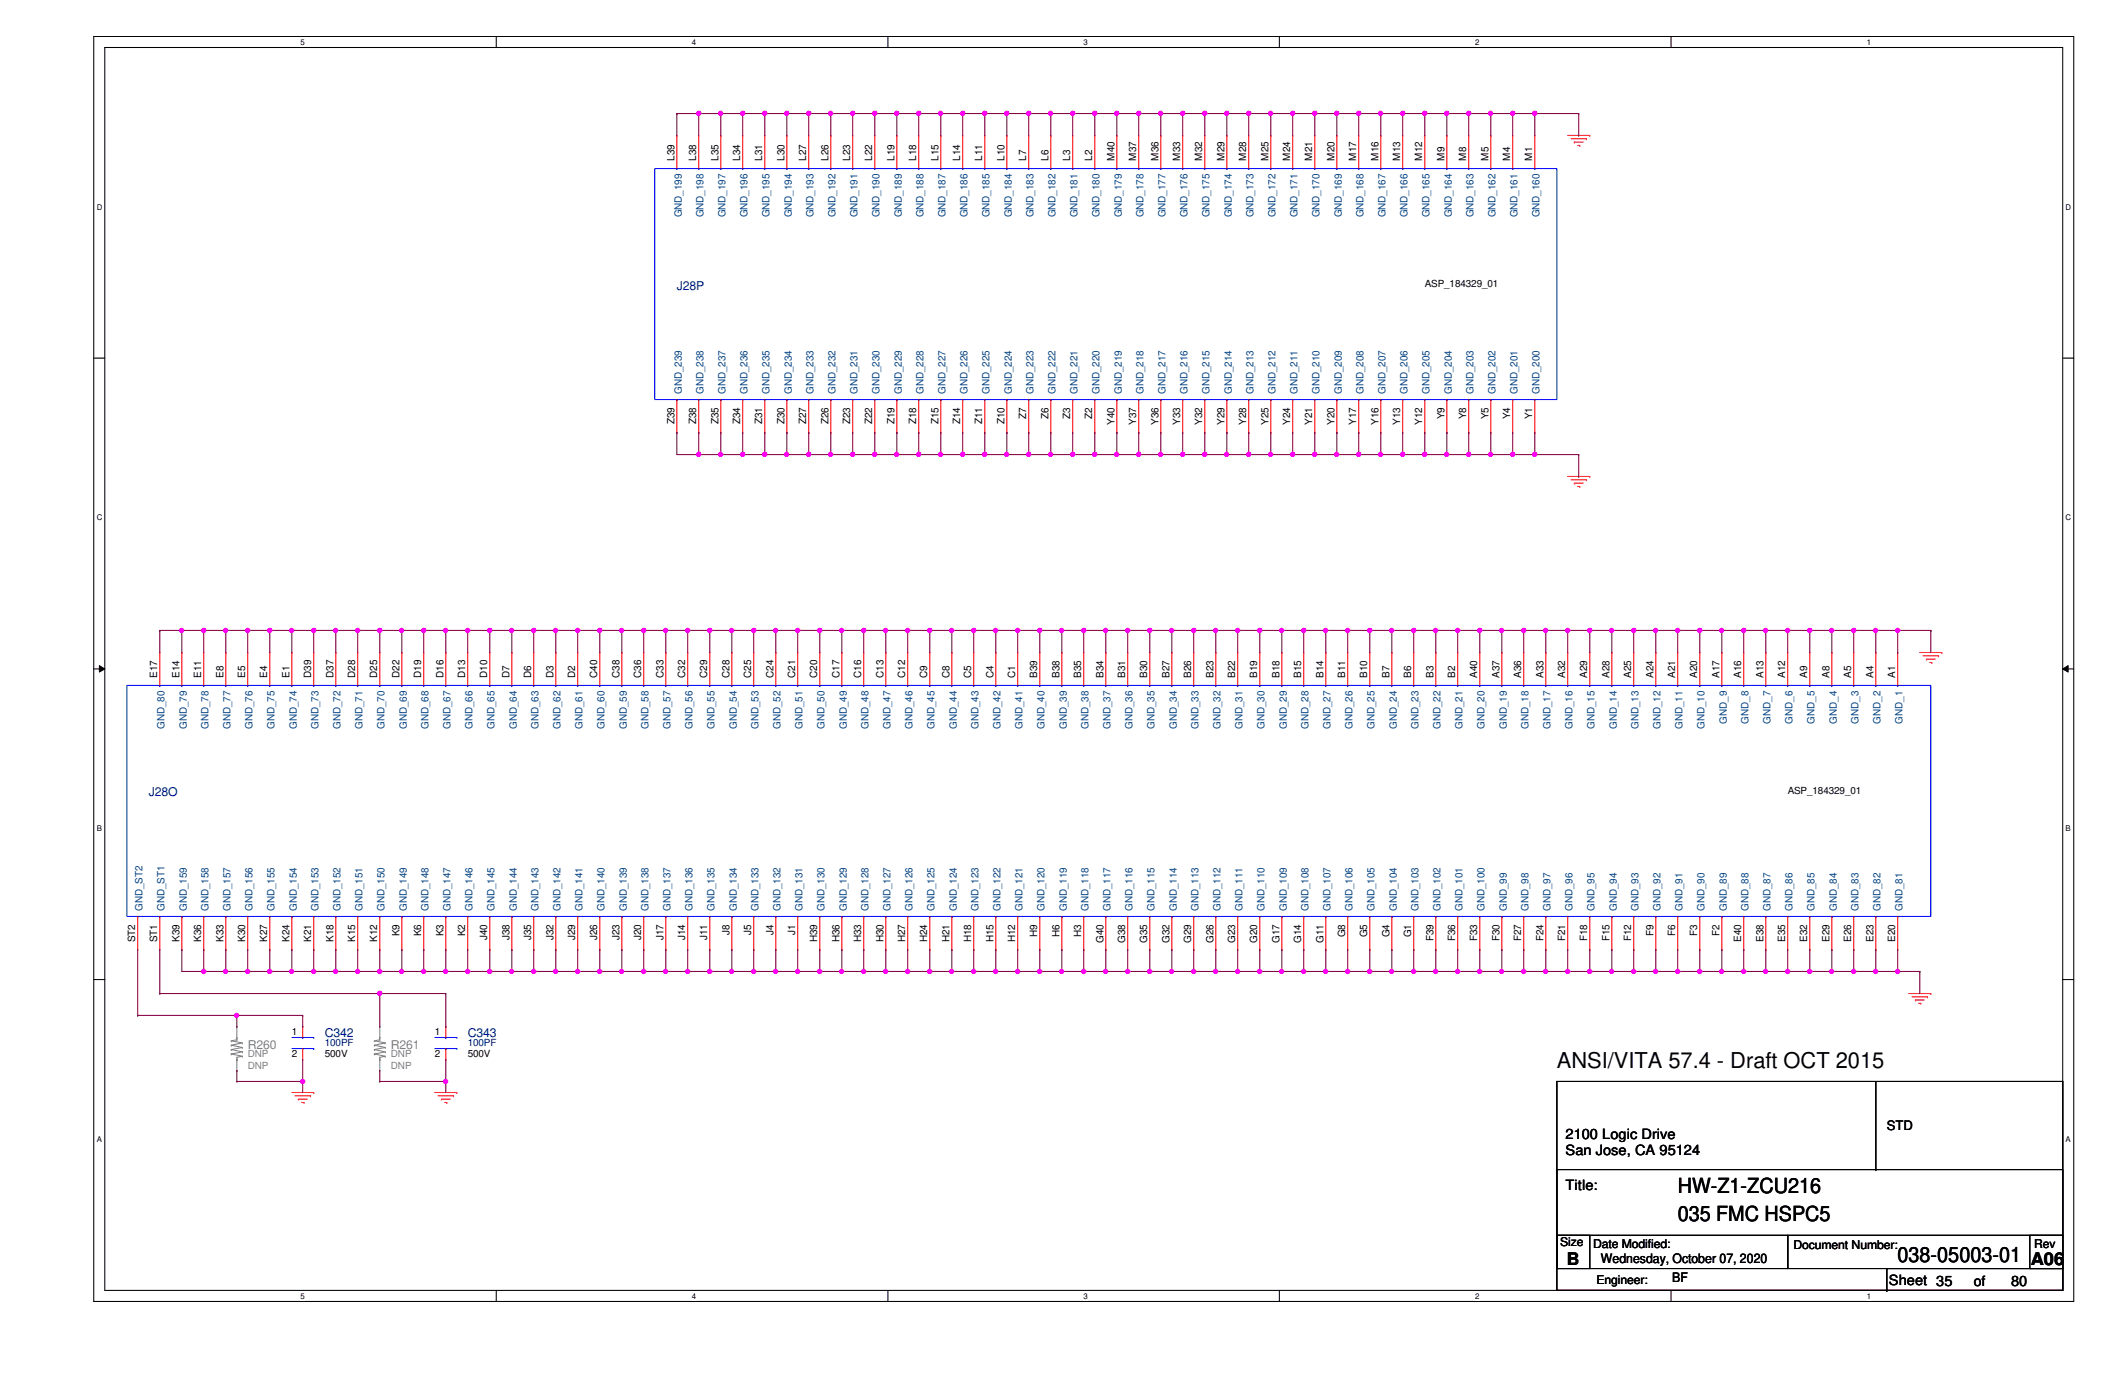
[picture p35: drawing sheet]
<svg xmlns="http://www.w3.org/2000/svg" width="432mm" height="279mm" viewBox="0 0 432 279" stroke-linecap="round" stroke-linejoin="round" font-family="sans-serif">
<defs><g id="words">
<text font-size="4.4" x="316.4" y="217">ANSI/VITA 57.4 - Draft OCT 2015</text>
<g font-size="4.2">
<text x="340.9" y="242.4">HW-Z1-ZCU216</text>
<text x="340.9" y="248.2">035 FMC HSPC5</text>
<text x="385.6" y="256.4">038-05003-01</text>
</g>
<g font-size="3.6">
<text x="318.3" y="257">B</text>
<text x="412.7" y="257">A06</text>
</g>
<g font-size="2.9">
<text x="318.1" y="231.5">2100 Logic Drive</text>
<text x="318.1" y="234.7">San Jose, CA 95124</text>
<text x="318.1" y="241.8">Title:</text>
<text x="383.8" y="261">Sheet 35</text>
<text x="401.1" y="261.2">of</text>
<text x="408.6" y="261.2">80</text>
</g>
<g font-size="2.7">
<text x="383.4" y="229.5">STD</text>
<text x="325.3" y="256.6">Wednesday, October 07, 2020</text>
<text x="339.8" y="260.6">BF</text>
</g>
<g font-size="2.5" fill="#000080">
<text x="137.5" y="58.8">J28P</text>
<text x="30.2" y="161.7">J28O</text>
<text x="66" y="210.8">C342</text>
<text x="95" y="210.8">C343</text>
</g>
<g font-size="2.5" fill="#808080">
<text x="50.3" y="213.1">R260</text>
<text x="79.4" y="213.1">R261</text>
</g>
<g font-size="2.5">
<text x="317" y="253.3">Size</text>
<text x="323.7" y="253.5">Date Modified:</text>
<text x="364.4" y="253.7">Document Number:</text>
<text x="413.3" y="253.5">Rev</text>
<text x="324.4" y="260.9">Engineer:</text>
</g>
<g font-size="2">
<text x="137" y="32.7" transform="rotate(-90 137 32.7)">L39</text>
<text x="141.5" y="32.7" transform="rotate(-90 141.5 32.7)">L38</text>
<text x="146" y="32.7" transform="rotate(-90 146 32.7)">L35</text>
<text x="150.4" y="32.7" transform="rotate(-90 150.4 32.7)">L34</text>
<text x="154.9" y="32.7" transform="rotate(-90 154.9 32.7)">L31</text>
<text x="159.4" y="32.7" transform="rotate(-90 159.4 32.7)">L30</text>
<text x="163.8" y="32.7" transform="rotate(-90 163.8 32.7)">L27</text>
<text x="168.3" y="32.7" transform="rotate(-90 168.3 32.7)">L26</text>
<text x="172.8" y="32.7" transform="rotate(-90 172.8 32.7)">L23</text>
<text x="177.2" y="32.7" transform="rotate(-90 177.2 32.7)">L22</text>
<text x="181.7" y="32.7" transform="rotate(-90 181.7 32.7)">L19</text>
<text x="186.2" y="32.7" transform="rotate(-90 186.2 32.7)">L18</text>
<text x="190.7" y="32.7" transform="rotate(-90 190.7 32.7)">L15</text>
<text x="195.1" y="32.7" transform="rotate(-90 195.1 32.7)">L14</text>
<text x="199.6" y="32.7" transform="rotate(-90 199.6 32.7)">L11</text>
<text x="204.1" y="32.7" transform="rotate(-90 204.1 32.7)">L10</text>
<text x="208.5" y="32.7" transform="rotate(-90 208.5 32.7)">L7</text>
<text x="213" y="32.7" transform="rotate(-90 213 32.7)">L6</text>
<text x="217.5" y="32.7" transform="rotate(-90 217.5 32.7)">L3</text>
<text x="222" y="32.7" transform="rotate(-90 222 32.7)">L2</text>
<text x="226.4" y="32.7" transform="rotate(-90 226.4 32.7)">M40</text>
<text x="230.9" y="32.7" transform="rotate(-90 230.9 32.7)">M37</text>
<text x="235.4" y="32.7" transform="rotate(-90 235.4 32.7)">M36</text>
<text x="239.8" y="32.7" transform="rotate(-90 239.8 32.7)">M33</text>
<text x="244.3" y="32.7" transform="rotate(-90 244.3 32.7)">M32</text>
<text x="248.8" y="32.7" transform="rotate(-90 248.8 32.7)">M29</text>
<text x="253.2" y="32.7" transform="rotate(-90 253.2 32.7)">M28</text>
<text x="257.7" y="32.7" transform="rotate(-90 257.7 32.7)">M25</text>
<text x="262.2" y="32.7" transform="rotate(-90 262.2 32.7)">M24</text>
<text x="266.7" y="32.7" transform="rotate(-90 266.7 32.7)">M21</text>
<text x="271.1" y="32.7" transform="rotate(-90 271.1 32.7)">M20</text>
<text x="275.6" y="32.7" transform="rotate(-90 275.6 32.7)">M17</text>
<text x="280.1" y="32.7" transform="rotate(-90 280.1 32.7)">M16</text>
<text x="284.5" y="32.7" transform="rotate(-90 284.5 32.7)">M13</text>
<text x="289" y="32.7" transform="rotate(-90 289 32.7)">M12</text>
<text x="293.5" y="32.7" transform="rotate(-90 293.5 32.7)">M9</text>
<text x="297.9" y="32.7" transform="rotate(-90 297.9 32.7)">M8</text>
<text x="302.4" y="32.7" transform="rotate(-90 302.4 32.7)">M5</text>
<text x="306.9" y="32.7" transform="rotate(-90 306.9 32.7)">M4</text>
<text x="311.4" y="32.7" transform="rotate(-90 311.4 32.7)">M1</text>
<text x="289.5" y="58.4">ASP_184329_01</text>
<text x="137" y="86.2" transform="rotate(-90 137 86.2)">Z39</text>
<text x="141.5" y="86.2" transform="rotate(-90 141.5 86.2)">Z38</text>
<text x="146" y="86.2" transform="rotate(-90 146 86.2)">Z35</text>
<text x="150.4" y="86.2" transform="rotate(-90 150.4 86.2)">Z34</text>
<text x="154.9" y="86.2" transform="rotate(-90 154.9 86.2)">Z31</text>
<text x="159.4" y="86.2" transform="rotate(-90 159.4 86.2)">Z30</text>
<text x="163.8" y="86.2" transform="rotate(-90 163.8 86.2)">Z27</text>
<text x="168.3" y="86.2" transform="rotate(-90 168.3 86.2)">Z26</text>
<text x="172.8" y="86.2" transform="rotate(-90 172.8 86.2)">Z23</text>
<text x="177.2" y="86.2" transform="rotate(-90 177.2 86.2)">Z22</text>
<text x="181.7" y="86.2" transform="rotate(-90 181.7 86.2)">Z19</text>
<text x="186.2" y="86.2" transform="rotate(-90 186.2 86.2)">Z18</text>
<text x="190.7" y="86.2" transform="rotate(-90 190.7 86.2)">Z15</text>
<text x="195.1" y="86.2" transform="rotate(-90 195.1 86.2)">Z14</text>
<text x="199.6" y="86.2" transform="rotate(-90 199.6 86.2)">Z11</text>
<text x="204.1" y="86.2" transform="rotate(-90 204.1 86.2)">Z10</text>
<text x="208.5" y="85.1" transform="rotate(-90 208.5 85.1)">Z7</text>
<text x="213" y="85.1" transform="rotate(-90 213 85.1)">Z6</text>
<text x="217.5" y="85.1" transform="rotate(-90 217.5 85.1)">Z3</text>
<text x="222" y="85.1" transform="rotate(-90 222 85.1)">Z2</text>
<text x="226.4" y="86.3" transform="rotate(-90 226.4 86.3)">Y40</text>
<text x="230.9" y="86.3" transform="rotate(-90 230.9 86.3)">Y37</text>
<text x="235.4" y="86.3" transform="rotate(-90 235.4 86.3)">Y36</text>
<text x="239.8" y="86.3" transform="rotate(-90 239.8 86.3)">Y33</text>
<text x="244.3" y="86.3" transform="rotate(-90 244.3 86.3)">Y32</text>
<text x="248.8" y="86.3" transform="rotate(-90 248.8 86.3)">Y29</text>
<text x="253.2" y="86.3" transform="rotate(-90 253.2 86.3)">Y28</text>
<text x="257.7" y="86.3" transform="rotate(-90 257.7 86.3)">Y25</text>
<text x="262.2" y="86.3" transform="rotate(-90 262.2 86.3)">Y24</text>
<text x="266.7" y="86.3" transform="rotate(-90 266.7 86.3)">Y21</text>
<text x="271.1" y="86.3" transform="rotate(-90 271.1 86.3)">Y20</text>
<text x="275.6" y="86.3" transform="rotate(-90 275.6 86.3)">Y17</text>
<text x="280.1" y="86.3" transform="rotate(-90 280.1 86.3)">Y16</text>
<text x="284.5" y="86.3" transform="rotate(-90 284.5 86.3)">Y13</text>
<text x="289" y="86.3" transform="rotate(-90 289 86.3)">Y12</text>
<text x="293.5" y="85.2" transform="rotate(-90 293.5 85.2)">Y9</text>
<text x="297.9" y="85.2" transform="rotate(-90 297.9 85.2)">Y8</text>
<text x="302.4" y="85.2" transform="rotate(-90 302.4 85.2)">Y5</text>
<text x="306.9" y="85.2" transform="rotate(-90 306.9 85.2)">Y4</text>
<text x="311.4" y="85.2" transform="rotate(-90 311.4 85.2)">Y1</text>
<text x="32" y="137.7" transform="rotate(-90 32 137.7)">E17</text>
<text x="36.4" y="137.7" transform="rotate(-90 36.4 137.7)">E14</text>
<text x="40.9" y="137.7" transform="rotate(-90 40.9 137.7)">E11</text>
<text x="45.4" y="137.7" transform="rotate(-90 45.4 137.7)">E8</text>
<text x="49.8" y="137.7" transform="rotate(-90 49.8 137.7)">E5</text>
<text x="54.3" y="137.7" transform="rotate(-90 54.3 137.7)">E4</text>
<text x="58.8" y="137.7" transform="rotate(-90 58.8 137.7)">E1</text>
<text x="63.2" y="137.7" transform="rotate(-90 63.2 137.7)">D39</text>
<text x="67.7" y="137.7" transform="rotate(-90 67.7 137.7)">D37</text>
<text x="72.2" y="137.7" transform="rotate(-90 72.2 137.7)">D28</text>
<text x="76.7" y="137.7" transform="rotate(-90 76.7 137.7)">D25</text>
<text x="81.2" y="137.7" transform="rotate(-90 81.2 137.7)">D22</text>
<text x="85.6" y="137.7" transform="rotate(-90 85.6 137.7)">D19</text>
<text x="90.1" y="137.7" transform="rotate(-90 90.1 137.7)">D16</text>
<text x="94.5" y="137.7" transform="rotate(-90 94.5 137.7)">D13</text>
<text x="99" y="137.7" transform="rotate(-90 99 137.7)">D10</text>
<text x="103.5" y="137.7" transform="rotate(-90 103.5 137.7)">D7</text>
<text x="107.9" y="137.7" transform="rotate(-90 107.9 137.7)">D6</text>
<text x="112.4" y="137.7" transform="rotate(-90 112.4 137.7)">D3</text>
<text x="116.9" y="137.7" transform="rotate(-90 116.9 137.7)">D2</text>
<text x="121.4" y="137.7" transform="rotate(-90 121.4 137.7)">C40</text>
<text x="125.9" y="137.7" transform="rotate(-90 125.9 137.7)">C38</text>
<text x="130.3" y="137.7" transform="rotate(-90 130.3 137.7)">C36</text>
<text x="134.8" y="137.7" transform="rotate(-90 134.8 137.7)">C33</text>
<text x="139.2" y="137.7" transform="rotate(-90 139.2 137.7)">C32</text>
<text x="143.7" y="137.7" transform="rotate(-90 143.7 137.7)">C29</text>
<text x="148.2" y="137.7" transform="rotate(-90 148.2 137.7)">C28</text>
<text x="152.7" y="137.7" transform="rotate(-90 152.7 137.7)">C25</text>
<text x="157.1" y="137.7" transform="rotate(-90 157.1 137.7)">C24</text>
<text x="161.6" y="137.7" transform="rotate(-90 161.6 137.7)">C21</text>
<text x="166.1" y="137.7" transform="rotate(-90 166.1 137.7)">C20</text>
<text x="170.6" y="137.7" transform="rotate(-90 170.6 137.7)">C17</text>
<text x="175" y="137.7" transform="rotate(-90 175 137.7)">C16</text>
<text x="179.5" y="137.7" transform="rotate(-90 179.5 137.7)">C13</text>
<text x="183.9" y="137.7" transform="rotate(-90 183.9 137.7)">C12</text>
<text x="188.4" y="137.7" transform="rotate(-90 188.4 137.7)">C9</text>
<text x="192.9" y="137.7" transform="rotate(-90 192.9 137.7)">C8</text>
<text x="197.4" y="137.7" transform="rotate(-90 197.4 137.7)">C5</text>
<text x="201.8" y="137.7" transform="rotate(-90 201.8 137.7)">C4</text>
<text x="206.3" y="137.7" transform="rotate(-90 206.3 137.7)">C1</text>
<text x="210.8" y="137.7" transform="rotate(-90 210.8 137.7)">B39</text>
<text x="215.3" y="137.7" transform="rotate(-90 215.3 137.7)">B38</text>
<text x="219.7" y="137.7" transform="rotate(-90 219.7 137.7)">B35</text>
<text x="224.2" y="137.7" transform="rotate(-90 224.2 137.7)">B34</text>
<text x="228.6" y="137.7" transform="rotate(-90 228.6 137.7)">B31</text>
<text x="233.1" y="137.7" transform="rotate(-90 233.1 137.7)">B30</text>
<text x="237.6" y="137.7" transform="rotate(-90 237.6 137.7)">B27</text>
<text x="242.1" y="137.7" transform="rotate(-90 242.1 137.7)">B26</text>
<text x="246.5" y="137.7" transform="rotate(-90 246.5 137.7)">B23</text>
<text x="251" y="137.7" transform="rotate(-90 251 137.7)">B22</text>
<text x="255.5" y="137.7" transform="rotate(-90 255.5 137.7)">B19</text>
<text x="260" y="137.7" transform="rotate(-90 260 137.7)">B18</text>
<text x="264.4" y="137.7" transform="rotate(-90 264.4 137.7)">B15</text>
<text x="268.9" y="137.7" transform="rotate(-90 268.9 137.7)">B14</text>
<text x="273.3" y="137.7" transform="rotate(-90 273.3 137.7)">B11</text>
<text x="277.8" y="137.7" transform="rotate(-90 277.8 137.7)">B10</text>
<text x="282.3" y="137.7" transform="rotate(-90 282.3 137.7)">B7</text>
<text x="286.8" y="137.7" transform="rotate(-90 286.8 137.7)">B6</text>
<text x="291.3" y="137.7" transform="rotate(-90 291.3 137.7)">B3</text>
<text x="295.7" y="137.7" transform="rotate(-90 295.7 137.7)">B2</text>
<text x="300.2" y="137.7" transform="rotate(-90 300.2 137.7)">A40</text>
<text x="304.7" y="137.7" transform="rotate(-90 304.7 137.7)">A37</text>
<text x="309.1" y="137.7" transform="rotate(-90 309.1 137.7)">A36</text>
<text x="313.6" y="137.7" transform="rotate(-90 313.6 137.7)">A33</text>
<text x="318.1" y="137.7" transform="rotate(-90 318.1 137.7)">A32</text>
<text x="322.5" y="137.7" transform="rotate(-90 322.5 137.7)">A29</text>
<text x="327" y="137.7" transform="rotate(-90 327 137.7)">A28</text>
<text x="331.5" y="137.7" transform="rotate(-90 331.5 137.7)">A25</text>
<text x="336" y="137.7" transform="rotate(-90 336 137.7)">A24</text>
<text x="340.4" y="137.7" transform="rotate(-90 340.4 137.7)">A21</text>
<text x="344.9" y="137.7" transform="rotate(-90 344.9 137.7)">A20</text>
<text x="349.4" y="137.7" transform="rotate(-90 349.4 137.7)">A17</text>
<text x="353.8" y="137.7" transform="rotate(-90 353.8 137.7)">A16</text>
<text x="358.3" y="137.7" transform="rotate(-90 358.3 137.7)">A13</text>
<text x="362.8" y="137.7" transform="rotate(-90 362.8 137.7)">A12</text>
<text x="367.2" y="137.7" transform="rotate(-90 367.2 137.7)">A9</text>
<text x="371.7" y="137.7" transform="rotate(-90 371.7 137.7)">A8</text>
<text x="376.2" y="137.7" transform="rotate(-90 376.2 137.7)">A5</text>
<text x="380.7" y="137.7" transform="rotate(-90 380.7 137.7)">A4</text>
<text x="385.1" y="137.7" transform="rotate(-90 385.1 137.7)">A1</text>
<text x="363.3" y="161.2">ASP_184329_01</text>
<text x="27.5" y="191.5" transform="rotate(-90 27.5 191.5)">ST2</text>
<text x="32" y="191.5" transform="rotate(-90 32 191.5)">ST1</text>
<text x="36.4" y="191.3" transform="rotate(-90 36.4 191.3)">K39</text>
<text x="40.9" y="191.3" transform="rotate(-90 40.9 191.3)">K36</text>
<text x="45.4" y="191.3" transform="rotate(-90 45.4 191.3)">K33</text>
<text x="49.8" y="191.3" transform="rotate(-90 49.8 191.3)">K30</text>
<text x="54.3" y="191.3" transform="rotate(-90 54.3 191.3)">K27</text>
<text x="58.8" y="191.3" transform="rotate(-90 58.8 191.3)">K24</text>
<text x="63.2" y="191.3" transform="rotate(-90 63.2 191.3)">K21</text>
<text x="67.7" y="191.3" transform="rotate(-90 67.7 191.3)">K18</text>
<text x="72.2" y="191.3" transform="rotate(-90 72.2 191.3)">K15</text>
<text x="76.7" y="191.3" transform="rotate(-90 76.7 191.3)">K12</text>
<text x="81.2" y="190.2" transform="rotate(-90 81.2 190.2)">K9</text>
<text x="85.6" y="190.2" transform="rotate(-90 85.6 190.2)">K6</text>
<text x="90.1" y="190.2" transform="rotate(-90 90.1 190.2)">K3</text>
<text x="94.5" y="190.2" transform="rotate(-90 94.5 190.2)">K2</text>
<text x="99" y="191" transform="rotate(-90 99 191)">J40</text>
<text x="103.5" y="191" transform="rotate(-90 103.5 191)">J38</text>
<text x="107.9" y="191" transform="rotate(-90 107.9 191)">J35</text>
<text x="112.4" y="191" transform="rotate(-90 112.4 191)">J32</text>
<text x="116.9" y="191" transform="rotate(-90 116.9 191)">J29</text>
<text x="121.4" y="191" transform="rotate(-90 121.4 191)">J26</text>
<text x="125.9" y="191" transform="rotate(-90 125.9 191)">J23</text>
<text x="130.3" y="191" transform="rotate(-90 130.3 191)">J20</text>
<text x="134.8" y="191" transform="rotate(-90 134.8 191)">J17</text>
<text x="139.2" y="191" transform="rotate(-90 139.2 191)">J14</text>
<text x="143.7" y="191" transform="rotate(-90 143.7 191)">J11</text>
<text x="148.2" y="189.9" transform="rotate(-90 148.2 189.9)">J8</text>
<text x="152.7" y="189.9" transform="rotate(-90 152.7 189.9)">J5</text>
<text x="157.1" y="189.9" transform="rotate(-90 157.1 189.9)">J4</text>
<text x="161.6" y="189.9" transform="rotate(-90 161.6 189.9)">J1</text>
<text x="166.1" y="191.4" transform="rotate(-90 166.1 191.4)">H39</text>
<text x="170.6" y="191.4" transform="rotate(-90 170.6 191.4)">H36</text>
<text x="175" y="191.4" transform="rotate(-90 175 191.4)">H33</text>
<text x="179.5" y="191.4" transform="rotate(-90 179.5 191.4)">H30</text>
<text x="183.9" y="191.4" transform="rotate(-90 183.9 191.4)">H27</text>
<text x="188.4" y="191.4" transform="rotate(-90 188.4 191.4)">H24</text>
<text x="192.9" y="191.4" transform="rotate(-90 192.9 191.4)">H21</text>
<text x="197.4" y="191.4" transform="rotate(-90 197.4 191.4)">H18</text>
<text x="201.8" y="191.4" transform="rotate(-90 201.8 191.4)">H15</text>
<text x="206.3" y="191.4" transform="rotate(-90 206.3 191.4)">H12</text>
<text x="210.8" y="190.3" transform="rotate(-90 210.8 190.3)">H9</text>
<text x="215.3" y="190.3" transform="rotate(-90 215.3 190.3)">H6</text>
<text x="219.7" y="190.3" transform="rotate(-90 219.7 190.3)">H3</text>
<text x="224.2" y="191.6" transform="rotate(-90 224.2 191.6)">G40</text>
<text x="228.6" y="191.6" transform="rotate(-90 228.6 191.6)">G38</text>
<text x="233.1" y="191.6" transform="rotate(-90 233.1 191.6)">G35</text>
<text x="237.6" y="191.6" transform="rotate(-90 237.6 191.6)">G32</text>
<text x="242.1" y="191.6" transform="rotate(-90 242.1 191.6)">G29</text>
<text x="246.5" y="191.6" transform="rotate(-90 246.5 191.6)">G26</text>
<text x="251" y="191.6" transform="rotate(-90 251 191.6)">G23</text>
<text x="255.5" y="191.6" transform="rotate(-90 255.5 191.6)">G20</text>
<text x="260" y="191.6" transform="rotate(-90 260 191.6)">G17</text>
<text x="264.4" y="191.6" transform="rotate(-90 264.4 191.6)">G14</text>
<text x="268.9" y="191.6" transform="rotate(-90 268.9 191.6)">G11</text>
<text x="273.3" y="190.5" transform="rotate(-90 273.3 190.5)">G8</text>
<text x="277.8" y="190.5" transform="rotate(-90 277.8 190.5)">G5</text>
<text x="282.3" y="190.5" transform="rotate(-90 282.3 190.5)">G4</text>
<text x="286.8" y="190.5" transform="rotate(-90 286.8 190.5)">G1</text>
<text x="291.3" y="191.2" transform="rotate(-90 291.3 191.2)">F39</text>
<text x="295.7" y="191.2" transform="rotate(-90 295.7 191.2)">F36</text>
<text x="300.2" y="191.2" transform="rotate(-90 300.2 191.2)">F33</text>
<text x="304.7" y="191.2" transform="rotate(-90 304.7 191.2)">F30</text>
<text x="309.1" y="191.2" transform="rotate(-90 309.1 191.2)">F27</text>
<text x="313.6" y="191.2" transform="rotate(-90 313.6 191.2)">F24</text>
<text x="318.1" y="191.2" transform="rotate(-90 318.1 191.2)">F21</text>
<text x="322.5" y="191.2" transform="rotate(-90 322.5 191.2)">F18</text>
<text x="327" y="191.2" transform="rotate(-90 327 191.2)">F15</text>
<text x="331.5" y="191.2" transform="rotate(-90 331.5 191.2)">F12</text>
<text x="336" y="190.1" transform="rotate(-90 336 190.1)">F9</text>
<text x="340.4" y="190.1" transform="rotate(-90 340.4 190.1)">F6</text>
<text x="344.9" y="190.1" transform="rotate(-90 344.9 190.1)">F3</text>
<text x="349.4" y="190.1" transform="rotate(-90 349.4 190.1)">F2</text>
<text x="353.8" y="191.3" transform="rotate(-90 353.8 191.3)">E40</text>
<text x="358.3" y="191.3" transform="rotate(-90 358.3 191.3)">E38</text>
<text x="362.8" y="191.3" transform="rotate(-90 362.8 191.3)">E35</text>
<text x="367.2" y="191.3" transform="rotate(-90 367.2 191.3)">E32</text>
<text x="371.7" y="191.3" transform="rotate(-90 371.7 191.3)">E29</text>
<text x="376.2" y="191.3" transform="rotate(-90 376.2 191.3)">E26</text>
<text x="380.7" y="191.3" transform="rotate(-90 380.7 191.3)">E23</text>
<text x="385.1" y="191.3" transform="rotate(-90 385.1 191.3)">E20</text>
<text x="59.3" y="210.4">1</text>
<text x="59.3" y="214.9">2</text>
<text x="66" y="214.9">500V</text>
<text x="88.3" y="210.4">1</text>
<text x="88.3" y="214.9">2</text>
<text x="95" y="214.9">500V</text>
</g>
<g font-size="2" fill="#004080">
<text x="138.5" y="44.2" transform="rotate(-90 138.5 44.2)">GND_199</text>
<text x="143" y="44.2" transform="rotate(-90 143 44.2)">GND_198</text>
<text x="147.4" y="44.2" transform="rotate(-90 147.4 44.2)">GND_197</text>
<text x="151.9" y="44.2" transform="rotate(-90 151.9 44.2)">GND_196</text>
<text x="156.4" y="44.2" transform="rotate(-90 156.4 44.2)">GND_195</text>
<text x="160.9" y="44.2" transform="rotate(-90 160.9 44.2)">GND_194</text>
<text x="165.3" y="44.2" transform="rotate(-90 165.3 44.2)">GND_193</text>
<text x="169.8" y="44.2" transform="rotate(-90 169.8 44.2)">GND_192</text>
<text x="174.2" y="44.2" transform="rotate(-90 174.2 44.2)">GND_191</text>
<text x="178.7" y="44.2" transform="rotate(-90 178.7 44.2)">GND_190</text>
<text x="183.2" y="44.2" transform="rotate(-90 183.2 44.2)">GND_189</text>
<text x="187.7" y="44.2" transform="rotate(-90 187.7 44.2)">GND_188</text>
<text x="192.2" y="44.2" transform="rotate(-90 192.2 44.2)">GND_187</text>
<text x="196.6" y="44.2" transform="rotate(-90 196.6 44.2)">GND_186</text>
<text x="201.1" y="44.2" transform="rotate(-90 201.1 44.2)">GND_185</text>
<text x="205.6" y="44.2" transform="rotate(-90 205.6 44.2)">GND_184</text>
<text x="210" y="44.2" transform="rotate(-90 210 44.2)">GND_183</text>
<text x="214.5" y="44.2" transform="rotate(-90 214.5 44.2)">GND_182</text>
<text x="218.9" y="44.2" transform="rotate(-90 218.9 44.2)">GND_181</text>
<text x="223.4" y="44.2" transform="rotate(-90 223.4 44.2)">GND_180</text>
<text x="227.9" y="44.2" transform="rotate(-90 227.9 44.2)">GND_179</text>
<text x="232.4" y="44.2" transform="rotate(-90 232.4 44.2)">GND_178</text>
<text x="236.9" y="44.2" transform="rotate(-90 236.9 44.2)">GND_177</text>
<text x="241.3" y="44.2" transform="rotate(-90 241.3 44.2)">GND_176</text>
<text x="245.8" y="44.2" transform="rotate(-90 245.8 44.2)">GND_175</text>
<text x="250.3" y="44.2" transform="rotate(-90 250.3 44.2)">GND_174</text>
<text x="254.7" y="44.2" transform="rotate(-90 254.7 44.2)">GND_173</text>
<text x="259.2" y="44.2" transform="rotate(-90 259.2 44.2)">GND_172</text>
<text x="263.7" y="44.2" transform="rotate(-90 263.7 44.2)">GND_171</text>
<text x="268.1" y="44.2" transform="rotate(-90 268.1 44.2)">GND_170</text>
<text x="272.6" y="44.2" transform="rotate(-90 272.6 44.2)">GND_169</text>
<text x="277.1" y="44.2" transform="rotate(-90 277.1 44.2)">GND_168</text>
<text x="281.6" y="44.2" transform="rotate(-90 281.6 44.2)">GND_167</text>
<text x="286" y="44.2" transform="rotate(-90 286 44.2)">GND_166</text>
<text x="290.5" y="44.2" transform="rotate(-90 290.5 44.2)">GND_165</text>
<text x="295" y="44.2" transform="rotate(-90 295 44.2)">GND_164</text>
<text x="299.4" y="44.2" transform="rotate(-90 299.4 44.2)">GND_163</text>
<text x="303.9" y="44.2" transform="rotate(-90 303.9 44.2)">GND_162</text>
<text x="308.4" y="44.2" transform="rotate(-90 308.4 44.2)">GND_161</text>
<text x="312.8" y="44.2" transform="rotate(-90 312.8 44.2)">GND_160</text>
<text x="138.5" y="80.1" transform="rotate(-90 138.5 80.1)">GND_239</text>
<text x="143" y="80.1" transform="rotate(-90 143 80.1)">GND_238</text>
<text x="147.4" y="80.1" transform="rotate(-90 147.4 80.1)">GND_237</text>
<text x="151.9" y="80.1" transform="rotate(-90 151.9 80.1)">GND_236</text>
<text x="156.4" y="80.1" transform="rotate(-90 156.4 80.1)">GND_235</text>
<text x="160.9" y="80.1" transform="rotate(-90 160.9 80.1)">GND_234</text>
<text x="165.3" y="80.1" transform="rotate(-90 165.3 80.1)">GND_233</text>
<text x="169.8" y="80.1" transform="rotate(-90 169.8 80.1)">GND_232</text>
<text x="174.2" y="80.1" transform="rotate(-90 174.2 80.1)">GND_231</text>
<text x="178.7" y="80.1" transform="rotate(-90 178.7 80.1)">GND_230</text>
<text x="183.2" y="80.1" transform="rotate(-90 183.2 80.1)">GND_229</text>
<text x="187.7" y="80.1" transform="rotate(-90 187.7 80.1)">GND_228</text>
<text x="192.2" y="80.1" transform="rotate(-90 192.2 80.1)">GND_227</text>
<text x="196.6" y="80.1" transform="rotate(-90 196.6 80.1)">GND_226</text>
<text x="201.1" y="80.1" transform="rotate(-90 201.1 80.1)">GND_225</text>
<text x="205.6" y="80.1" transform="rotate(-90 205.6 80.1)">GND_224</text>
<text x="210" y="80.1" transform="rotate(-90 210 80.1)">GND_223</text>
<text x="214.5" y="80.1" transform="rotate(-90 214.5 80.1)">GND_222</text>
<text x="218.9" y="80.1" transform="rotate(-90 218.9 80.1)">GND_221</text>
<text x="223.4" y="80.1" transform="rotate(-90 223.4 80.1)">GND_220</text>
<text x="227.9" y="80.1" transform="rotate(-90 227.9 80.1)">GND_219</text>
<text x="232.4" y="80.1" transform="rotate(-90 232.4 80.1)">GND_218</text>
<text x="236.9" y="80.1" transform="rotate(-90 236.9 80.1)">GND_217</text>
<text x="241.3" y="80.1" transform="rotate(-90 241.3 80.1)">GND_216</text>
<text x="245.8" y="80.1" transform="rotate(-90 245.8 80.1)">GND_215</text>
<text x="250.3" y="80.1" transform="rotate(-90 250.3 80.1)">GND_214</text>
<text x="254.7" y="80.1" transform="rotate(-90 254.7 80.1)">GND_213</text>
<text x="259.2" y="80.1" transform="rotate(-90 259.2 80.1)">GND_212</text>
<text x="263.7" y="80.1" transform="rotate(-90 263.7 80.1)">GND_211</text>
<text x="268.1" y="80.1" transform="rotate(-90 268.1 80.1)">GND_210</text>
<text x="272.6" y="80.1" transform="rotate(-90 272.6 80.1)">GND_209</text>
<text x="277.1" y="80.1" transform="rotate(-90 277.1 80.1)">GND_208</text>
<text x="281.6" y="80.1" transform="rotate(-90 281.6 80.1)">GND_207</text>
<text x="286" y="80.1" transform="rotate(-90 286 80.1)">GND_206</text>
<text x="290.5" y="80.1" transform="rotate(-90 290.5 80.1)">GND_205</text>
<text x="295" y="80.1" transform="rotate(-90 295 80.1)">GND_204</text>
<text x="299.4" y="80.1" transform="rotate(-90 299.4 80.1)">GND_203</text>
<text x="303.9" y="80.1" transform="rotate(-90 303.9 80.1)">GND_202</text>
<text x="308.4" y="80.1" transform="rotate(-90 308.4 80.1)">GND_201</text>
<text x="312.8" y="80.1" transform="rotate(-90 312.8 80.1)">GND_200</text>
<text x="33.4" y="148.1" transform="rotate(-90 33.4 148.1)">GND_80</text>
<text x="37.9" y="148.1" transform="rotate(-90 37.9 148.1)">GND_79</text>
<text x="42.4" y="148.1" transform="rotate(-90 42.4 148.1)">GND_78</text>
<text x="46.9" y="148.1" transform="rotate(-90 46.9 148.1)">GND_77</text>
<text x="51.3" y="148.1" transform="rotate(-90 51.3 148.1)">GND_76</text>
<text x="55.8" y="148.1" transform="rotate(-90 55.8 148.1)">GND_75</text>
<text x="60.3" y="148.1" transform="rotate(-90 60.3 148.1)">GND_74</text>
<text x="64.7" y="148.1" transform="rotate(-90 64.7 148.1)">GND_73</text>
<text x="69.2" y="148.1" transform="rotate(-90 69.2 148.1)">GND_72</text>
<text x="73.7" y="148.1" transform="rotate(-90 73.7 148.1)">GND_71</text>
<text x="78.1" y="148.1" transform="rotate(-90 78.1 148.1)">GND_70</text>
<text x="82.6" y="148.1" transform="rotate(-90 82.6 148.1)">GND_69</text>
<text x="87.1" y="148.1" transform="rotate(-90 87.1 148.1)">GND_68</text>
<text x="91.6" y="148.1" transform="rotate(-90 91.6 148.1)">GND_67</text>
<text x="96" y="148.1" transform="rotate(-90 96 148.1)">GND_66</text>
<text x="100.5" y="148.1" transform="rotate(-90 100.5 148.1)">GND_65</text>
<text x="105" y="148.1" transform="rotate(-90 105 148.1)">GND_64</text>
<text x="109.4" y="148.1" transform="rotate(-90 109.4 148.1)">GND_63</text>
<text x="113.9" y="148.1" transform="rotate(-90 113.9 148.1)">GND_62</text>
<text x="118.4" y="148.1" transform="rotate(-90 118.4 148.1)">GND_61</text>
<text x="122.9" y="148.1" transform="rotate(-90 122.9 148.1)">GND_60</text>
<text x="127.3" y="148.1" transform="rotate(-90 127.3 148.1)">GND_59</text>
<text x="131.8" y="148.1" transform="rotate(-90 131.8 148.1)">GND_58</text>
<text x="136.3" y="148.1" transform="rotate(-90 136.3 148.1)">GND_57</text>
<text x="140.7" y="148.1" transform="rotate(-90 140.7 148.1)">GND_56</text>
<text x="145.2" y="148.1" transform="rotate(-90 145.2 148.1)">GND_55</text>
<text x="149.7" y="148.1" transform="rotate(-90 149.7 148.1)">GND_54</text>
<text x="154.1" y="148.1" transform="rotate(-90 154.1 148.1)">GND_53</text>
<text x="158.6" y="148.1" transform="rotate(-90 158.6 148.1)">GND_52</text>
<text x="163.1" y="148.1" transform="rotate(-90 163.1 148.1)">GND_51</text>
<text x="167.6" y="148.1" transform="rotate(-90 167.6 148.1)">GND_50</text>
<text x="172" y="148.1" transform="rotate(-90 172 148.1)">GND_49</text>
<text x="176.5" y="148.1" transform="rotate(-90 176.5 148.1)">GND_48</text>
<text x="181" y="148.1" transform="rotate(-90 181 148.1)">GND_47</text>
<text x="185.4" y="148.1" transform="rotate(-90 185.4 148.1)">GND_46</text>
<text x="189.9" y="148.1" transform="rotate(-90 189.9 148.1)">GND_45</text>
<text x="194.4" y="148.1" transform="rotate(-90 194.4 148.1)">GND_44</text>
<text x="198.8" y="148.1" transform="rotate(-90 198.8 148.1)">GND_43</text>
<text x="203.3" y="148.1" transform="rotate(-90 203.3 148.1)">GND_42</text>
<text x="207.8" y="148.1" transform="rotate(-90 207.8 148.1)">GND_41</text>
<text x="212.3" y="148.1" transform="rotate(-90 212.3 148.1)">GND_40</text>
<text x="216.7" y="148.1" transform="rotate(-90 216.7 148.1)">GND_39</text>
<text x="221.2" y="148.1" transform="rotate(-90 221.2 148.1)">GND_38</text>
<text x="225.7" y="148.1" transform="rotate(-90 225.7 148.1)">GND_37</text>
<text x="230.1" y="148.1" transform="rotate(-90 230.1 148.1)">GND_36</text>
<text x="234.6" y="148.1" transform="rotate(-90 234.6 148.1)">GND_35</text>
<text x="239.1" y="148.1" transform="rotate(-90 239.1 148.1)">GND_34</text>
<text x="243.5" y="148.1" transform="rotate(-90 243.5 148.1)">GND_33</text>
<text x="248" y="148.1" transform="rotate(-90 248 148.1)">GND_32</text>
<text x="252.5" y="148.1" transform="rotate(-90 252.5 148.1)">GND_31</text>
<text x="257" y="148.1" transform="rotate(-90 257 148.1)">GND_30</text>
<text x="261.5" y="148.1" transform="rotate(-90 261.5 148.1)">GND_29</text>
<text x="265.9" y="148.1" transform="rotate(-90 265.9 148.1)">GND_28</text>
<text x="270.4" y="148.1" transform="rotate(-90 270.4 148.1)">GND_27</text>
<text x="274.8" y="148.1" transform="rotate(-90 274.8 148.1)">GND_26</text>
<text x="279.3" y="148.1" transform="rotate(-90 279.3 148.1)">GND_25</text>
<text x="283.8" y="148.1" transform="rotate(-90 283.8 148.1)">GND_24</text>
<text x="288.2" y="148.1" transform="rotate(-90 288.2 148.1)">GND_23</text>
<text x="292.7" y="148.1" transform="rotate(-90 292.7 148.1)">GND_22</text>
<text x="297.2" y="148.1" transform="rotate(-90 297.2 148.1)">GND_21</text>
<text x="301.7" y="148.1" transform="rotate(-90 301.7 148.1)">GND_20</text>
<text x="306.2" y="148.1" transform="rotate(-90 306.2 148.1)">GND_19</text>
<text x="310.6" y="148.1" transform="rotate(-90 310.6 148.1)">GND_18</text>
<text x="315.1" y="148.1" transform="rotate(-90 315.1 148.1)">GND_17</text>
<text x="319.5" y="148.1" transform="rotate(-90 319.5 148.1)">GND_16</text>
<text x="324" y="148.1" transform="rotate(-90 324 148.1)">GND_15</text>
<text x="328.5" y="148.1" transform="rotate(-90 328.5 148.1)">GND_14</text>
<text x="333" y="148.1" transform="rotate(-90 333 148.1)">GND_13</text>
<text x="337.4" y="148.1" transform="rotate(-90 337.4 148.1)">GND_12</text>
<text x="341.9" y="148.1" transform="rotate(-90 341.9 148.1)">GND_11</text>
<text x="346.4" y="148.1" transform="rotate(-90 346.4 148.1)">GND_10</text>
<text x="350.9" y="147" transform="rotate(-90 350.9 147)">GND_9</text>
<text x="355.3" y="147" transform="rotate(-90 355.3 147)">GND_8</text>
<text x="359.8" y="147" transform="rotate(-90 359.8 147)">GND_7</text>
<text x="364.2" y="147" transform="rotate(-90 364.2 147)">GND_6</text>
<text x="368.7" y="147" transform="rotate(-90 368.7 147)">GND_5</text>
<text x="373.2" y="147" transform="rotate(-90 373.2 147)">GND_4</text>
<text x="377.7" y="147" transform="rotate(-90 377.7 147)">GND_3</text>
<text x="382.1" y="147" transform="rotate(-90 382.1 147)">GND_2</text>
<text x="386.6" y="147" transform="rotate(-90 386.6 147)">GND_1</text>
<text x="29" y="185.1" transform="rotate(-90 29 185.1)">GND_ST2</text>
<text x="33.4" y="185.1" transform="rotate(-90 33.4 185.1)">GND_ST1</text>
<text x="37.9" y="185.1" transform="rotate(-90 37.9 185.1)">GND_159</text>
<text x="42.4" y="185.1" transform="rotate(-90 42.4 185.1)">GND_158</text>
<text x="46.9" y="185.1" transform="rotate(-90 46.9 185.1)">GND_157</text>
<text x="51.3" y="185.1" transform="rotate(-90 51.3 185.1)">GND_156</text>
<text x="55.8" y="185.1" transform="rotate(-90 55.8 185.1)">GND_155</text>
<text x="60.3" y="185.1" transform="rotate(-90 60.3 185.1)">GND_154</text>
<text x="64.7" y="185.1" transform="rotate(-90 64.7 185.1)">GND_153</text>
<text x="69.2" y="185.1" transform="rotate(-90 69.2 185.1)">GND_152</text>
<text x="73.7" y="185.1" transform="rotate(-90 73.7 185.1)">GND_151</text>
<text x="78.1" y="185.1" transform="rotate(-90 78.1 185.1)">GND_150</text>
<text x="82.6" y="185.1" transform="rotate(-90 82.6 185.1)">GND_149</text>
<text x="87.1" y="185.1" transform="rotate(-90 87.1 185.1)">GND_148</text>
<text x="91.6" y="185.1" transform="rotate(-90 91.6 185.1)">GND_147</text>
<text x="96" y="185.1" transform="rotate(-90 96 185.1)">GND_146</text>
<text x="100.5" y="185.1" transform="rotate(-90 100.5 185.1)">GND_145</text>
<text x="105" y="185.1" transform="rotate(-90 105 185.1)">GND_144</text>
<text x="109.4" y="185.1" transform="rotate(-90 109.4 185.1)">GND_143</text>
<text x="113.9" y="185.1" transform="rotate(-90 113.9 185.1)">GND_142</text>
<text x="118.4" y="185.1" transform="rotate(-90 118.4 185.1)">GND_141</text>
<text x="122.9" y="185.1" transform="rotate(-90 122.9 185.1)">GND_140</text>
<text x="127.3" y="185.1" transform="rotate(-90 127.3 185.1)">GND_139</text>
<text x="131.8" y="185.1" transform="rotate(-90 131.8 185.1)">GND_138</text>
<text x="136.3" y="185.1" transform="rotate(-90 136.3 185.1)">GND_137</text>
<text x="140.7" y="185.1" transform="rotate(-90 140.7 185.1)">GND_136</text>
<text x="145.2" y="185.1" transform="rotate(-90 145.2 185.1)">GND_135</text>
<text x="149.7" y="185.1" transform="rotate(-90 149.7 185.1)">GND_134</text>
<text x="154.1" y="185.1" transform="rotate(-90 154.1 185.1)">GND_133</text>
<text x="158.6" y="185.1" transform="rotate(-90 158.6 185.1)">GND_132</text>
<text x="163.1" y="185.1" transform="rotate(-90 163.1 185.1)">GND_131</text>
<text x="167.6" y="185.1" transform="rotate(-90 167.6 185.1)">GND_130</text>
<text x="172" y="185.1" transform="rotate(-90 172 185.1)">GND_129</text>
<text x="176.5" y="185.1" transform="rotate(-90 176.5 185.1)">GND_128</text>
<text x="181" y="185.1" transform="rotate(-90 181 185.1)">GND_127</text>
<text x="185.4" y="185.1" transform="rotate(-90 185.4 185.1)">GND_126</text>
<text x="189.9" y="185.1" transform="rotate(-90 189.9 185.1)">GND_125</text>
<text x="194.4" y="185.1" transform="rotate(-90 194.4 185.1)">GND_124</text>
<text x="198.8" y="185.1" transform="rotate(-90 198.8 185.1)">GND_123</text>
<text x="203.3" y="185.1" transform="rotate(-90 203.3 185.1)">GND_122</text>
<text x="207.8" y="185.1" transform="rotate(-90 207.8 185.1)">GND_121</text>
<text x="212.3" y="185.1" transform="rotate(-90 212.3 185.1)">GND_120</text>
<text x="216.7" y="185.1" transform="rotate(-90 216.7 185.1)">GND_119</text>
<text x="221.2" y="185.1" transform="rotate(-90 221.2 185.1)">GND_118</text>
<text x="225.7" y="185.1" transform="rotate(-90 225.7 185.1)">GND_117</text>
<text x="230.1" y="185.1" transform="rotate(-90 230.1 185.1)">GND_116</text>
<text x="234.6" y="185.1" transform="rotate(-90 234.6 185.1)">GND_115</text>
<text x="239.1" y="185.1" transform="rotate(-90 239.1 185.1)">GND_114</text>
<text x="243.5" y="185.1" transform="rotate(-90 243.5 185.1)">GND_113</text>
<text x="248" y="185.1" transform="rotate(-90 248 185.1)">GND_112</text>
<text x="252.5" y="185.1" transform="rotate(-90 252.5 185.1)">GND_111</text>
<text x="257" y="185.1" transform="rotate(-90 257 185.1)">GND_110</text>
<text x="261.5" y="185.1" transform="rotate(-90 261.5 185.1)">GND_109</text>
<text x="265.9" y="185.1" transform="rotate(-90 265.9 185.1)">GND_108</text>
<text x="270.4" y="185.1" transform="rotate(-90 270.4 185.1)">GND_107</text>
<text x="274.8" y="185.1" transform="rotate(-90 274.8 185.1)">GND_106</text>
<text x="279.3" y="185.1" transform="rotate(-90 279.3 185.1)">GND_105</text>
<text x="283.8" y="185.1" transform="rotate(-90 283.8 185.1)">GND_104</text>
<text x="288.2" y="185.1" transform="rotate(-90 288.2 185.1)">GND_103</text>
<text x="292.7" y="185.1" transform="rotate(-90 292.7 185.1)">GND_102</text>
<text x="297.2" y="185.1" transform="rotate(-90 297.2 185.1)">GND_101</text>
<text x="301.7" y="185.1" transform="rotate(-90 301.7 185.1)">GND_100</text>
<text x="306.2" y="185.1" transform="rotate(-90 306.2 185.1)">GND_99</text>
<text x="310.6" y="185.1" transform="rotate(-90 310.6 185.1)">GND_98</text>
<text x="315.1" y="185.1" transform="rotate(-90 315.1 185.1)">GND_97</text>
<text x="319.5" y="185.1" transform="rotate(-90 319.5 185.1)">GND_96</text>
<text x="324" y="185.1" transform="rotate(-90 324 185.1)">GND_95</text>
<text x="328.5" y="185.1" transform="rotate(-90 328.5 185.1)">GND_94</text>
<text x="333" y="185.1" transform="rotate(-90 333 185.1)">GND_93</text>
<text x="337.4" y="185.1" transform="rotate(-90 337.4 185.1)">GND_92</text>
<text x="341.9" y="185.1" transform="rotate(-90 341.9 185.1)">GND_91</text>
<text x="346.4" y="185.1" transform="rotate(-90 346.4 185.1)">GND_90</text>
<text x="350.9" y="185.1" transform="rotate(-90 350.9 185.1)">GND_89</text>
<text x="355.3" y="185.1" transform="rotate(-90 355.3 185.1)">GND_88</text>
<text x="359.8" y="185.1" transform="rotate(-90 359.8 185.1)">GND_87</text>
<text x="364.2" y="185.1" transform="rotate(-90 364.2 185.1)">GND_86</text>
<text x="368.7" y="185.1" transform="rotate(-90 368.7 185.1)">GND_85</text>
<text x="373.2" y="185.1" transform="rotate(-90 373.2 185.1)">GND_84</text>
<text x="377.7" y="185.1" transform="rotate(-90 377.7 185.1)">GND_83</text>
<text x="382.1" y="185.1" transform="rotate(-90 382.1 185.1)">GND_82</text>
<text x="386.6" y="185.1" transform="rotate(-90 386.6 185.1)">GND_81</text>
</g>
<g font-size="2" fill="#808080">
<text x="50.3" y="214.9">DNP</text>
<text x="79.4" y="214.9">DNP</text>
<text x="50.3" y="217.1">DNP</text>
<text x="79.4" y="217.1">DNP</text>
</g>
<g font-size="2" fill="#000080">
<text x="66" y="212.6">100PF</text>
<text x="95" y="212.6">100PF</text>
</g>
<g font-size="1.6">
<text x="61" y="9.1">5</text>
<text x="140.6" y="9.1">4</text>
<text x="220.2" y="9.1">3</text>
<text x="299.7" y="9.1">2</text>
<text x="379.3" y="9.1">1</text>
<text x="19.6" y="42.6">D</text>
<text x="419.7" y="42.6">D</text>
<text x="19.6" y="105.7">C</text>
<text x="419.7" y="105.7">C</text>
<text x="19.6" y="168.9">B</text>
<text x="419.7" y="168.9">B</text>
<text x="19.6" y="232">A</text>
<text x="419.7" y="232">A</text>
<text x="61" y="263.9">5</text>
<text x="140.6" y="263.9">4</text>
<text x="220.2" y="263.9">3</text>
<text x="299.7" y="263.9">2</text>
<text x="379.3" y="263.9">1</text>
</g>
</g></defs>
<path d="M19.1 7.4h402.3v257.1h-402.3zM21.3 9.7h397.8v252.5h-397.8z" fill="none" stroke="#000" stroke-width=".21"/>
<g fill="#fff">
<path d="M61 7.7h.9v1.7h-.9z"/>
<path d="M61 262.5h.9v1.7h-.9z"/>
</g>
<path d="M100.8 7.4v2.3M100.8 262.2v2.3" fill="none" stroke="#000" stroke-width=".21"/>
<g fill="#fff">
<path d="M140.6 7.7h.9v1.7h-.9z"/>
<path d="M140.6 262.5h.9v1.7h-.9z"/>
</g>
<path d="M180.4 7.4v2.3M180.4 262.2v2.3" fill="none" stroke="#000" stroke-width=".21"/>
<g fill="#fff">
<path d="M220.2 7.7h.9v1.7h-.9z"/>
<path d="M220.2 262.5h.9v1.7h-.9z"/>
</g>
<path d="M260 7.4v2.3M260 262.2v2.3" fill="none" stroke="#000" stroke-width=".21"/>
<g fill="#fff">
<path d="M299.7 7.7h.9v1.7h-.9z"/>
<path d="M299.7 262.5h.9v1.7h-.9z"/>
</g>
<path d="M339.6 7.4v2.3M339.6 262.2v2.3" fill="none" stroke="#000" stroke-width=".21"/>
<g fill="#fff">
<path d="M379.3 7.7h.9v1.7h-.9z"/>
<path d="M379.3 262.5h.9v1.7h-.9z"/>
<path d="M19.6 41.2h1.2v1.8h-1.2z"/>
<path d="M419.7 41.2h1.2v1.8h-1.2z"/>
<path d="M19.6 104.3h1.2v1.8h-1.2z"/>
<path d="M419.7 104.3h1.2v1.8h-1.2z"/>
</g>
<path d="M19.1 72.8h2.2M419.1 72.8h2.3" fill="none" stroke="#000" stroke-width=".21"/>
<g fill="#fff">
<path d="M19.6 167.5h1.1v1.7h-1.1z"/>
<path d="M419.7 167.5h1.1v1.7h-1.1z"/>
</g>
<path d="M19.1 135.9h2.2M419.1 135.9h2.3" fill="none" stroke="#000" stroke-width=".21"/>
<path d="M20.2 135.3l1.1 .6-1.1 .7zM419.1 135.9l1.1-.6v1.3z" fill="#000"/>
<path d="M20.2 135.3l1.1 .6-1.1 .7zM419.1 135.9l1.1-.6v1.3z" fill="none" stroke="#000" stroke-width=".2"/>
<g fill="#fff">
<path d="M19.6 230.6h1.1v1.8h-1.1z"/>
<path d="M419.7 230.6h1.1v1.8h-1.1z"/>
</g>
<g fill="none" stroke="#000" stroke-width=".21">
<path d="M19.1 199.1h2.2M419.1 199.1h2.3M316.4 219.8h102.7v42.4h-102.7zM381.2 219.8v17.9M316.4 237.7h102.7v13.3h-102.7zM381.2 237.7h.1M316.4 251h46.9v6.8h-46.9zM316.4 251h6.6v6.8h-6.6zM363.3 251h55.8v6.8h-55.8zM383.4 257.8h35.7v4.4h-35.7zM412.5 251h6.6v6.8h-6.6zM316.4 262.2h67"/>
<path d="M383.4 262.2h.1"/>
</g>
<g fill="none" stroke="#f00" stroke-width=".21">
<path d="M137.5 27.5h.1M137.5 27.5v6.7M142 27.5h.1M142 27.5v6.7M146.5 27.5h.1M146.5 27.5v6.7M150.9 27.5h.1M150.9 27.5v6.7M155.4 27.5h.1M155.4 27.5v6.7M159.9 27.5h.1M159.9 27.5v6.7"/>
<path d="M164.3 27.5h.1M164.3 27.5v6.7M168.8 27.5h.1M168.8 27.5v6.7M173.3 27.5h.1M173.3 27.5v6.7M177.8 27.5h.1M177.8 27.5v6.7M182.2 27.5h.1M182.2 27.5v6.7M186.7 27.5h.1M186.7 27.5v6.7"/>
<path d="M191.2 27.5h.1M191.2 27.5v6.7M195.6 27.5h.1M195.6 27.5v6.7M200.1 27.5h.1M200.1 27.5v6.7M204.6 27.5h.1M204.6 27.5v6.7M209 27.5h.1M209 27.5v6.7M213.5 27.5h.1M213.5 27.5v6.7"/>
<path d="M218 27.5h.1M218 27.5v6.7M222.5 27.5h.1M222.5 27.5v6.7M226.9 27.5h.1M226.9 27.5v6.7M231.4 27.5h.1M231.4 27.5v6.7M235.9 27.5h.1M235.9 27.5v6.7M240.3 27.5h.1M240.3 27.5v6.7"/>
<path d="M244.8 27.5h.1M244.8 27.5v6.7M249.3 27.5h.1M249.3 27.5v6.7M253.7 27.5h.1M253.7 27.5v6.7M258.2 27.5h.1M258.2 27.5v6.7M262.7 27.5h.1M262.7 27.5v6.7M267.2 27.5h.1M267.2 27.5v6.7"/>
<path d="M271.7 27.5h.1M271.7 27.5v6.7M276.1 27.5h.1M276.1 27.5v6.7M280.6 27.5h.1M280.6 27.5v6.7M285 27.5h.1M285 27.5v6.7M289.5 27.5h.1M289.5 27.5v6.7M294 27.5h.1M294 27.5v6.7"/>
<path d="M298.5 27.5h.1M298.5 27.5v6.7M302.9 27.5h.1M302.9 27.5v6.7M307.4 27.5h.1M307.4 27.5v6.7M311.9 27.5h.1M311.9 27.5v6.7M318.6 27.5h4.4M319.2 28.2h3.2M319.9 28.9h.1M319.9 28.9h1.8"/>
<path d="M320.6 29.5h.4M321 29.5h.1M322.4 28.2h.1M323 27.5h.1M137.5 87.9h.1M137.5 81.2v6.7M142 87.9h.1M142 81.2v6.7M146.5 87.9h.1M146.5 81.2v6.7M150.9 87.9h.1M150.9 81.2v6.7"/>
<path d="M155.4 87.9h.1M155.4 81.2v6.7M159.9 87.9h.1M159.9 81.2v6.7M164.3 87.9h.1M164.3 81.2v6.7M168.8 87.9h.1M168.8 81.2v6.7M173.3 87.9h.1M173.3 81.2v6.7M177.8 87.9h.1M177.8 81.2v6.7"/>
<path d="M182.2 87.9h.1M182.2 81.2v6.7M186.7 87.9h.1M186.7 81.2v6.7M191.2 87.9h.1M191.2 81.2v6.7M195.6 87.9h.1M195.6 81.2v6.7M200.1 87.9h.1M200.1 81.2v6.7M204.6 87.9h.1M204.6 81.2v6.7"/>
<path d="M209 87.9h.1M209 81.2v6.7M213.5 87.9h.1M213.5 81.2v6.7M218 87.9h.1M218 81.2v6.7M222.5 87.9h.1M222.5 81.2v6.7M226.9 87.9h.1M226.9 81.2v6.7M231.4 87.9h.1M231.4 81.2v6.7"/>
<path d="M235.9 87.9h.1M235.9 81.2v6.7M240.3 87.9h.1M240.3 81.2v6.7M244.8 87.9h.1M244.8 81.2v6.7M249.3 87.9h.1M249.3 81.2v6.7M253.7 87.9h.1M253.7 81.2v6.7M258.2 87.9h.1M258.2 81.2v6.7"/>
<path d="M262.7 87.9h.1M262.7 81.2v6.7M267.2 87.9h.1M267.2 81.2v6.7M271.7 87.9h.1M271.7 81.2v6.7M276.1 87.9h.1M276.1 81.2v6.7M280.6 87.9h.1M280.6 81.2v6.7M285 87.9h.1M285 81.2v6.7"/>
<path d="M289.5 87.9h.1M289.5 81.2v6.7M294 87.9h.1M294 81.2v6.7M298.5 87.9h.1M298.5 81.2v6.7M302.9 87.9h.1M302.9 81.2v6.7M307.4 87.9h.1M307.4 81.2v6.7M311.9 87.9h.1M311.9 81.2v6.7"/>
<path d="M318.6 96.8h4.4M319.2 97.5h3.2M319.9 98.2h.1M319.9 98.2h1.8M320.6 98.8h.4M321 98.8h.1M322.4 97.5h.1M323 96.8h.1M32.5 132.6h.1M32.5 132.6v6.7M37 132.6h.1M37 132.6v6.7"/>
<path d="M41.4 132.6h.1M41.4 132.6v6.7M45.9 132.6h.1M45.9 132.6v6.7M50.3 132.6h.1M50.3 132.6v6.7M54.8 132.6h.1M54.8 132.6v6.7M59.3 132.6h.1M59.3 132.6v6.7M63.8 132.6h.1M63.8 132.6v6.7"/>
<path d="M68.2 132.6h.1M68.2 132.6v6.7M72.7 132.6h.1M72.7 132.6v6.7M77.2 132.6h.1M77.2 132.6v6.7M81.7 132.6h.1M81.7 132.6v6.7M86.1 132.6h.1M86.1 132.6v6.7M90.6 132.6h.1M90.6 132.6v6.7"/>
<path d="M95 132.6h.1M95 132.6v6.7M99.5 132.6h.1M99.5 132.6v6.7M104 132.6h.1M104 132.6v6.7M108.5 132.6h.1M108.5 132.6v6.7M112.9 132.6h.1M112.9 132.6v6.7M117.4 132.6h.1M117.4 132.6v6.7"/>
<path d="M121.9 132.6h.1M121.9 132.6v6.7M126.4 132.6h.1M126.4 132.6v6.7M130.8 132.6h.1M130.8 132.6v6.7M135.3 132.6h.1M135.3 132.6v6.7M139.7 132.6h.1M139.7 132.6v6.7M144.2 132.6h.1M144.2 132.6v6.7"/>
<path d="M148.7 132.6h.1M148.7 132.6v6.7M153.2 132.6h.1M153.2 132.6v6.7M157.6 132.6h.1M157.6 132.6v6.7M162.1 132.6h.1M162.1 132.6v6.7M166.6 132.6h.1M166.6 132.6v6.7M171.1 132.6h.1M171.1 132.6v6.7"/>
<path d="M175.5 132.6h.1M175.5 132.6v6.7M180 132.6h.1M180 132.6v6.7M184.4 132.6h.1M184.4 132.6v6.7M188.9 132.6h.1M188.9 132.6v6.7M193.4 132.6h.1M193.4 132.6v6.7M197.9 132.6h.1M197.9 132.6v6.7"/>
<path d="M202.4 132.6h.1M202.4 132.6v6.7M206.8 132.6h.1M206.8 132.6v6.7M211.3 132.6h.1M211.3 132.6v6.7M215.8 132.6h.1M215.8 132.6v6.7M220.2 132.6h.1M220.2 132.6v6.7M224.7 132.6h.1M224.7 132.6v6.7"/>
<path d="M229.2 132.6h.1M229.2 132.6v6.7M233.6 132.6h.1M233.6 132.6v6.7M238.1 132.6h.1M238.1 132.6v6.7M242.6 132.6h.1M242.6 132.6v6.7M247.1 132.6h.1M247.1 132.6v6.7M251.5 132.6h.1M251.5 132.6v6.7"/>
<path d="M256 132.6h.1M256 132.6v6.7M260.5 132.6h.1M260.5 132.6v6.7M264.9 132.6h.1M264.9 132.6v6.7M269.4 132.6h.1M269.4 132.6v6.7M273.9 132.6h.1M273.9 132.6v6.7M278.3 132.6h.1M278.3 132.6v6.7"/>
<path d="M282.8 132.6h.1M282.8 132.6v6.7M287.3 132.6h.1M287.3 132.6v6.7M291.8 132.6h.1M291.8 132.6v6.7M296.2 132.6h.1M296.2 132.6v6.7M300.7 132.6h.1M300.7 132.6v6.7M305.2 132.6h.1M305.2 132.6v6.7"/>
<path d="M309.6 132.6h.1M309.6 132.6v6.7M314.1 132.6h.1M314.1 132.6v6.7M318.6 132.6h.1M318.6 132.6v6.7M323 132.6h.1M323 132.6v6.7M327.5 132.6h.1M327.5 132.6v6.7M332 132.6h.1M332 132.6v6.7"/>
<path d="M336.5 132.6h.1M336.5 132.6v6.7M340.9 132.6h.1M340.9 132.6v6.7M345.4 132.6h.1M345.4 132.6v6.7M349.9 132.6h.1M349.9 132.6v6.7M354.3 132.6h.1M354.3 132.6v6.7M358.8 132.6h.1M358.8 132.6v6.7"/>
<path d="M363.3 132.6h.1M363.3 132.6v6.7M367.7 132.6h.1M367.7 132.6v6.7M372.2 132.6h.1M372.2 132.6v6.7M376.7 132.6h.1M376.7 132.6v6.7M381.2 132.6h.1M381.2 132.6v6.7M385.6 132.6h.1M385.6 132.6v6.7"/>
<path d="M390.1 132.6h4.5M390.8 133.3h3.1M391.5 133.9h.1M391.5 133.9h1.7M392.1 134.6h.5M392.6 134.6h.1M393.9 133.3h.1M394.6 132.6h.1M28 193h.1M28 186.2v6.8M32.5 193h.1M32.5 186.2v6.8"/>
<path d="M37 193h.1M37 186.2v6.8M41.4 193h.1M41.4 186.2v6.8M45.9 193h.1M45.9 186.2v6.8M50.3 193h.1M50.3 186.2v6.8M54.8 193h.1M54.8 186.2v6.8M59.3 193h.1M59.3 186.2v6.8"/>
<path d="M63.8 193h.1M63.8 186.2v6.8M68.2 193h.1M68.2 186.2v6.8M72.7 193h.1M72.7 186.2v6.8M77.2 193h.1M77.2 186.2v6.8M81.7 193h.1M81.7 186.2v6.8M86.1 193h.1M86.1 186.2v6.8"/>
<path d="M90.6 193h.1M90.6 186.2v6.8M95 193h.1M95 186.2v6.8M99.5 193h.1M99.5 186.2v6.8M104 193h.1M104 186.2v6.8M108.5 193h.1M108.5 186.2v6.8M112.9 193h.1M112.9 186.2v6.8"/>
<path d="M117.4 193h.1M117.4 186.2v6.8M121.9 193h.1M121.9 186.2v6.8M126.4 193h.1M126.4 186.2v6.8M130.8 193h.1M130.8 186.2v6.8M135.3 193h.1M135.3 186.2v6.8M139.7 193h.1M139.7 186.2v6.8"/>
<path d="M144.2 193h.1M144.2 186.2v6.8M148.7 193h.1M148.7 186.2v6.8M153.2 193h.1M153.2 186.2v6.8M157.6 193h.1M157.6 186.2v6.8M162.1 193h.1M162.1 186.2v6.8M166.6 193h.1M166.6 186.2v6.8"/>
<path d="M171.1 193h.1M171.1 186.2v6.8M175.5 193h.1M175.5 186.2v6.8M180 193h.1M180 186.2v6.8M184.4 193h.1M184.4 186.2v6.8M188.9 193h.1M188.9 186.2v6.8M193.4 193h.1M193.4 186.2v6.8"/>
<path d="M197.9 193h.1M197.9 186.2v6.8M202.4 193h.1M202.4 186.2v6.8M206.8 193h.1M206.8 186.2v6.8M211.3 193h.1M211.3 186.2v6.8M215.8 193h.1M215.8 186.2v6.8M220.2 193h.1M220.2 186.2v6.8"/>
<path d="M224.7 193h.1M224.7 186.2v6.8M229.2 193h.1M229.2 186.2v6.8M233.6 193h.1M233.6 186.2v6.8M238.1 193h.1M238.1 186.2v6.8M242.6 193h.1M242.6 186.2v6.8M247.1 193h.1M247.1 186.2v6.8"/>
<path d="M251.5 193h.1M251.5 186.2v6.8M256 193h.1M256 186.2v6.8M260.5 193h.1M260.5 186.2v6.8M264.9 193h.1M264.9 186.2v6.8M269.4 193h.1M269.4 186.2v6.8M273.9 193h.1M273.9 186.2v6.8"/>
<path d="M278.3 193h.1M278.3 186.2v6.8M282.8 193h.1M282.8 186.2v6.8M287.3 193h.1M287.3 186.2v6.8M291.8 193h.1M291.8 186.2v6.8M296.2 193h.1M296.2 186.2v6.8M300.7 193h.1M300.7 186.2v6.8"/>
<path d="M305.2 193h.1M305.2 186.2v6.8M309.6 193h.1M309.6 186.2v6.8M314.1 193h.1M314.1 186.2v6.8M318.6 193h.1M318.6 186.2v6.8M323 193h.1M323 186.2v6.8M327.5 193h.1M327.5 186.2v6.8"/>
<path d="M332 193h.1M332 186.2v6.8M336.5 193h.1M336.5 186.2v6.8M340.9 193h.1M340.9 186.2v6.8M345.4 193h.1M345.4 186.2v6.8M349.9 193h.1M349.9 186.2v6.8M354.3 193h.1M354.3 186.2v6.8"/>
<path d="M358.8 193h.1M358.8 186.2v6.8M363.3 193h.1M363.3 186.2v6.8M367.7 193h.1M367.7 186.2v6.8M372.2 193h.1M372.2 186.2v6.8M376.7 193h.1M376.7 186.2v6.8M381.2 193h.1M381.2 186.2v6.8"/>
<path d="M385.6 193h.1M385.6 186.2v6.8M61.5 208.6h.1M61.5 215.3h.1M61.5 208.6v2.2M61.5 213.1v2.2M90.6 208.6h.1M90.6 215.3h.1M90.6 208.6v2.2M90.6 213.1v2.2M387.9 201.9h4.4M388.5 202.6h3.2"/>
<path d="M389.2 203.2h.1M389.2 203.2h1.8M389.9 203.9h.4M390.3 203.9h.1M391.7 202.6h.1M392.3 201.9h.1M59.3 222h4.5M59.9 222.7h3.2M60.6 223.4h.1M60.6 223.4h1.8M61.3 224h.5M61.8 224h.1"/>
<path d="M63.1 222.7h.1M63.8 222h.1M88.3 222h4.5M89 222.7h3.2M89.7 223.4h.1M89.7 223.4h1.8M90.4 224h.4M90.8 224h.1M92.2 222.7h.1M92.8 222h.1"/>
</g>
<g fill="none" stroke="#00f" stroke-width=".21">
<path d="M133.1 34.2h183.3v47h-183.3zM137.5 34.2h.1M142 34.2h.1M146.5 34.2h.1M150.9 34.2h.1M155.4 34.2h.1M159.9 34.2h.1M164.3 34.2h.1M168.8 34.2h.1M173.3 34.2h.1M177.8 34.2h.1M182.2 34.2h.1"/>
<path d="M186.7 34.2h.1M191.2 34.2h.1M195.6 34.2h.1M200.1 34.2h.1M204.6 34.2h.1M209 34.2h.1M213.5 34.2h.1M218 34.2h.1M222.5 34.2h.1M226.9 34.2h.1M231.4 34.2h.1M235.9 34.2h.1"/>
<path d="M240.3 34.2h.1M244.8 34.2h.1M249.3 34.2h.1M253.7 34.2h.1M258.2 34.2h.1M262.7 34.2h.1M267.2 34.2h.1M271.7 34.2h.1M276.1 34.2h.1M280.6 34.2h.1M285 34.2h.1M289.5 34.2h.1"/>
<path d="M294 34.2h.1M298.5 34.2h.1M302.9 34.2h.1M307.4 34.2h.1M311.9 34.2h.1M137.5 81.2h.1M142 81.2h.1M146.5 81.2h.1M150.9 81.2h.1M155.4 81.2h.1M159.9 81.2h.1M164.3 81.2h.1"/>
<path d="M168.8 81.2h.1M173.3 81.2h.1M177.8 81.2h.1M182.2 81.2h.1M186.7 81.2h.1M191.2 81.2h.1M195.6 81.2h.1M200.1 81.2h.1M204.6 81.2h.1M209 81.2h.1M213.5 81.2h.1M218 81.2h.1"/>
<path d="M222.5 81.2h.1M226.9 81.2h.1M231.4 81.2h.1M235.9 81.2h.1M240.3 81.2h.1M244.8 81.2h.1M249.3 81.2h.1M253.7 81.2h.1M258.2 81.2h.1M262.7 81.2h.1M267.2 81.2h.1M271.7 81.2h.1"/>
<path d="M276.1 81.2h.1M280.6 81.2h.1M285 81.2h.1M289.5 81.2h.1M294 81.2h.1M298.5 81.2h.1M302.9 81.2h.1M307.4 81.2h.1M311.9 81.2h.1M25.8 139.3h366.5v46.9h-366.5zM32.5 139.3h.1M37 139.3h.1"/>
<path d="M41.4 139.3h.1M45.9 139.3h.1M50.3 139.3h.1M54.8 139.3h.1M59.3 139.3h.1M63.8 139.3h.1M68.2 139.3h.1M72.7 139.3h.1M77.2 139.3h.1M81.7 139.3h.1M86.1 139.3h.1M90.6 139.3h.1"/>
<path d="M95 139.3h.1M99.5 139.3h.1M104 139.3h.1M108.5 139.3h.1M112.9 139.3h.1M117.4 139.3h.1M121.9 139.3h.1M126.4 139.3h.1M130.8 139.3h.1M135.3 139.3h.1M139.7 139.3h.1M144.2 139.3h.1"/>
<path d="M148.7 139.3h.1M153.2 139.3h.1M157.6 139.3h.1M162.1 139.3h.1M166.6 139.3h.1M171.1 139.3h.1M175.5 139.3h.1M180 139.3h.1M184.4 139.3h.1M188.9 139.3h.1M193.4 139.3h.1M197.9 139.3h.1"/>
<path d="M202.4 139.3h.1M206.8 139.3h.1M211.3 139.3h.1M215.8 139.3h.1M220.2 139.3h.1M224.7 139.3h.1M229.2 139.3h.1M233.6 139.3h.1M238.1 139.3h.1M242.6 139.3h.1M247.1 139.3h.1M251.5 139.3h.1"/>
<path d="M256 139.3h.1M260.5 139.3h.1M264.9 139.3h.1M269.4 139.3h.1M273.9 139.3h.1M278.3 139.3h.1M282.8 139.3h.1M287.3 139.3h.1M291.8 139.3h.1M296.2 139.3h.1M300.7 139.3h.1M305.2 139.3h.1"/>
<path d="M309.6 139.3h.1M314.1 139.3h.1M318.6 139.3h.1M323 139.3h.1M327.5 139.3h.1M332 139.3h.1M336.5 139.3h.1M340.9 139.3h.1M345.4 139.3h.1M349.9 139.3h.1M354.3 139.3h.1M358.8 139.3h.1"/>
<path d="M363.3 139.3h.1M367.7 139.3h.1M372.2 139.3h.1M376.7 139.3h.1M381.2 139.3h.1M385.6 139.3h.1M28 186.2h.1M32.5 186.2h.1M37 186.2h.1M41.4 186.2h.1M45.9 186.2h.1M50.3 186.2h.1"/>
<path d="M54.8 186.2h.1M59.3 186.2h.1M63.8 186.2h.1M68.2 186.2h.1M72.7 186.2h.1M77.2 186.2h.1M81.7 186.2h.1M86.1 186.2h.1M90.6 186.2h.1M95 186.2h.1M99.5 186.2h.1M104 186.2h.1"/>
<path d="M108.5 186.2h.1M112.9 186.2h.1M117.4 186.2h.1M121.9 186.2h.1M126.4 186.2h.1M130.8 186.2h.1M135.3 186.2h.1M139.7 186.2h.1M144.2 186.2h.1M148.7 186.2h.1M153.2 186.2h.1M157.6 186.2h.1"/>
<path d="M162.1 186.2h.1M166.6 186.2h.1M171.1 186.2h.1M175.5 186.2h.1M180 186.2h.1M184.4 186.2h.1M188.9 186.2h.1M193.4 186.2h.1M197.9 186.2h.1M202.4 186.2h.1M206.8 186.2h.1M211.3 186.2h.1"/>
<path d="M215.8 186.2h.1M220.2 186.2h.1M224.7 186.2h.1M229.2 186.2h.1M233.6 186.2h.1M238.1 186.2h.1M242.6 186.2h.1M247.1 186.2h.1M251.5 186.2h.1M256 186.2h.1M260.5 186.2h.1M264.9 186.2h.1"/>
<path d="M269.4 186.2h.1M273.9 186.2h.1M278.3 186.2h.1M282.8 186.2h.1M287.3 186.2h.1M291.8 186.2h.1M296.2 186.2h.1M300.7 186.2h.1M305.2 186.2h.1M309.6 186.2h.1M314.1 186.2h.1M318.6 186.2h.1"/>
<path d="M323 186.2h.1M327.5 186.2h.1M332 186.2h.1M336.5 186.2h.1M340.9 186.2h.1M345.4 186.2h.1M349.9 186.2h.1M354.3 186.2h.1M358.8 186.2h.1M363.3 186.2h.1M367.7 186.2h.1M372.2 186.2h.1"/>
<path d="M376.7 186.2h.1M381.2 186.2h.1M385.6 186.2h.1M59.3 213.1h4.5M59.3 210.8h4.5M61.5 213.1h.1M61.5 210.8h.1M63.8 213.1h.1M63.8 210.8h.1M88.3 213.1h4.5M88.3 210.8h4.5M90.6 213.1h.1"/>
<path d="M90.6 210.8h.1M92.8 213.1h.1M92.8 210.8h.1"/>
</g>
<g fill="none" stroke="#808080" stroke-width=".21">
<path d="M47 214.2h.1M47 213.3h.1M47 212.4h.1M47 211.5h.1M47 211.5l2.2 .4M47 214.2l2.2 .4M47 213.3l2.2 .4M47 212.4l2.2 .5M48.1 210.8h.1M48.1 215.3h.1M48.1 214.8h.1M48.1 211.3h.1"/>
<path d="M48.1 208.6h.1M48.1 217.5h.1M48.1 208.6v2.7M48.1 214.8v2.7M48.1 211.3l-1.1 .2M49.2 211.9h.1M49.2 214.6h.1M49.2 213.7h.1M49.2 212.9h.1M49.2 214.6l-1.1 .2M49.2 213.7l-2.2 .5M49.2 212.9l-2.2 .4"/>
<path d="M49.2 211.9l-2.2 .5M76.1 214.2h.1M76.1 213.3h.1M76.1 212.4h.1M76.1 211.5h.1M76.1 211.5l2.2 .4M76.1 214.2l2.2 .4M76.1 213.3l2.2 .4M76.1 212.4l2.2 .5M77.2 210.8h.1M77.2 215.3h.1M77.2 214.8h.1"/>
<path d="M77.2 211.3h.1M77.2 208.6h.1M77.2 217.5h.1M77.2 208.6v2.7M77.2 214.8v2.7M77.2 211.3l-1.1 .2M78.3 211.9h.1M78.3 214.6h.1M78.3 213.7h.1M78.3 212.9h.1M78.3 214.6l-1.1 .2M78.3 213.7l-2.2 .5"/>
<path d="M78.3 212.9l-2.2 .4M78.3 211.9l-2.2 .5"/>
</g>
<g fill="none" stroke="#800040" stroke-width=".21">
<path d="M385.6 132.6h.1M392.3 128.1h.1M392.3 128.1v4.5M392.3 128.1h-6.7v4.5M28 193v13.3M32.5 193v8.9M37 193h.1M37 193v4.4h4.4M41.4 197.4h.1M390.1 197.4h.1M390.1 197.4v4.5M28 206.3h.1"/>
<path d="M28 206.3h20.1M32.5 201.9h.1M32.5 201.9h44.7M48.1 206.3h.1M77.2 201.9h.1"/>
</g>
<circle cx="48.1" cy="206.3" r=".43" fill="#f0f"/>
<circle cx="48.1" cy="206.3" r=".43" fill="none" stroke="#f0f" stroke-width=".21"/>
<path d="M41.4 193h.1M41.4 193v4.4h4.5M45.9 197.4h.1" fill="none" stroke="#800040" stroke-width=".21"/>
<circle cx="41.4" cy="197.4" r=".43" fill="#f0f"/>
<circle cx="41.4" cy="197.4" r=".43" fill="none" stroke="#f0f" stroke-width=".21"/>
<path d="M45.9 193h.1M45.9 193v4.4h4.4M50.3 197.4h.1" fill="none" stroke="#800040" stroke-width=".21"/>
<circle cx="45.8" cy="197.4" r=".43" fill="#f0f"/>
<circle cx="45.8" cy="197.4" r=".43" fill="none" stroke="#f0f" stroke-width=".21"/>
<circle cx="50.3" cy="197.4" r=".43" fill="#f0f"/>
<circle cx="50.3" cy="197.4" r=".43" fill="none" stroke="#f0f" stroke-width=".21"/>
<path d="M50.3 193h.1M50.3 193v4.4h4.5M54.8 197.4h.1M54.8 193h.1M54.8 193v4.4" fill="none" stroke="#800040" stroke-width=".21"/>
<circle cx="54.8" cy="197.4" r=".44" fill="#f0f"/>
<circle cx="54.8" cy="197.4" r=".44" fill="none" stroke="#f0f" stroke-width=".21"/>
<path d="M54.8 197.4h9M59.3 197.4h.1M59.3 193h.1M59.3 193v4.4M63.8 197.4h.1" fill="none" stroke="#800040" stroke-width=".21"/>
<circle cx="59.3" cy="197.4" r=".43" fill="#f0f"/>
<circle cx="59.3" cy="197.4" r=".43" fill="none" stroke="#f0f" stroke-width=".21"/>
<circle cx="63.8" cy="197.4" r=".43" fill="#f0f"/>
<circle cx="63.8" cy="197.4" r=".43" fill="none" stroke="#f0f" stroke-width=".21"/>
<path d="M63.8 193h.1M63.8 193v4.4h8.9M68.2 197.4h.1M68.2 193h.1M68.2 193v4.4M72.7 197.4h.1" fill="none" stroke="#800040" stroke-width=".21"/>
<circle cx="68.2" cy="197.4" r=".43" fill="#f0f"/>
<circle cx="68.2" cy="197.4" r=".43" fill="none" stroke="#f0f" stroke-width=".21"/>
<circle cx="72.7" cy="197.4" r=".43" fill="#f0f"/>
<circle cx="72.7" cy="197.4" r=".43" fill="none" stroke="#f0f" stroke-width=".21"/>
<path d="M72.7 193h.1M72.7 193v4.4h9M77.2 197.4h.1M77.2 193h.1M77.2 193v4.4M81.7 197.4h.1" fill="none" stroke="#800040" stroke-width=".21"/>
<circle cx="77.2" cy="197.4" r=".44" fill="#f0f"/>
<circle cx="77.2" cy="197.4" r=".44" fill="none" stroke="#f0f" stroke-width=".21"/>
<circle cx="81.6" cy="197.4" r=".43" fill="#f0f"/>
<circle cx="81.6" cy="197.4" r=".43" fill="none" stroke="#f0f" stroke-width=".21"/>
<path d="M81.7 193h.1M81.7 193v4.4h4.4M86.1 197.4h.1" fill="none" stroke="#800040" stroke-width=".21"/>
<circle cx="86.1" cy="197.4" r=".43" fill="#f0f"/>
<circle cx="86.1" cy="197.4" r=".43" fill="none" stroke="#f0f" stroke-width=".21"/>
<path d="M86.1 193h.1M86.1 193v4.4h8.9M90.6 197.4h.1M90.6 193h.1M90.6 193v4.4M95 197.4h.1" fill="none" stroke="#800040" stroke-width=".21"/>
<circle cx="90.5" cy="197.4" r=".43" fill="#f0f"/>
<circle cx="90.5" cy="197.4" r=".43" fill="none" stroke="#f0f" stroke-width=".21"/>
<path d="M95 193h.1M95 193v4.4h4.5M99.5 197.4h.1" fill="none" stroke="#800040" stroke-width=".21"/>
<circle cx="95" cy="197.4" r=".43" fill="#f0f"/>
<circle cx="95" cy="197.4" r=".43" fill="none" stroke="#f0f" stroke-width=".21"/>
<circle cx="99.5" cy="197.4" r=".44" fill="#f0f"/>
<circle cx="99.5" cy="197.4" r=".44" fill="none" stroke="#f0f" stroke-width=".21"/>
<path d="M99.5 193h.1M99.5 193v4.4h4.5M104 197.4h.1M104 193h.1M104 193v4.4" fill="none" stroke="#800040" stroke-width=".21"/>
<circle cx="104" cy="197.4" r=".43" fill="#f0f"/>
<circle cx="104" cy="197.4" r=".43" fill="none" stroke="#f0f" stroke-width=".21"/>
<path d="M104 197.4h8.9M108.5 197.4h.1M108.5 193h.1M108.5 193v4.4M112.9 197.4h.1" fill="none" stroke="#800040" stroke-width=".21"/>
<circle cx="108.5" cy="197.4" r=".43" fill="#f0f"/>
<circle cx="108.5" cy="197.4" r=".43" fill="none" stroke="#f0f" stroke-width=".21"/>
<circle cx="112.9" cy="197.4" r=".43" fill="#f0f"/>
<circle cx="112.9" cy="197.4" r=".43" fill="none" stroke="#f0f" stroke-width=".21"/>
<path d="M112.9 193h.1M112.9 193v4.4h9M117.4 197.4h.1M117.4 193h.1M117.4 193v4.4M121.9 197.4h.1" fill="none" stroke="#800040" stroke-width=".21"/>
<circle cx="117.4" cy="197.4" r=".43" fill="#f0f"/>
<circle cx="117.4" cy="197.4" r=".43" fill="none" stroke="#f0f" stroke-width=".21"/>
<circle cx="121.9" cy="197.4" r=".44" fill="#f0f"/>
<circle cx="121.9" cy="197.4" r=".44" fill="none" stroke="#f0f" stroke-width=".21"/>
<path d="M121.9 193h.1M121.9 193v4.4h8.9M126.4 197.4h.1M126.4 193h.1M126.4 193v4.4M130.8 197.4h.1" fill="none" stroke="#800040" stroke-width=".21"/>
<circle cx="126.3" cy="197.4" r=".43" fill="#f0f"/>
<circle cx="126.3" cy="197.4" r=".43" fill="none" stroke="#f0f" stroke-width=".21"/>
<circle cx="130.8" cy="197.4" r=".43" fill="#f0f"/>
<circle cx="130.8" cy="197.4" r=".43" fill="none" stroke="#f0f" stroke-width=".21"/>
<path d="M130.8 193h.1M130.8 193v4.4h8.9M135.3 197.4h.1M135.3 193h.1M135.3 193v4.4M139.7 197.4h.1" fill="none" stroke="#800040" stroke-width=".21"/>
<circle cx="135.3" cy="197.4" r=".43" fill="#f0f"/>
<circle cx="135.3" cy="197.4" r=".43" fill="none" stroke="#f0f" stroke-width=".21"/>
<circle cx="139.7" cy="197.4" r=".43" fill="#f0f"/>
<circle cx="139.7" cy="197.4" r=".43" fill="none" stroke="#f0f" stroke-width=".21"/>
<path d="M139.7 193h.1M139.7 193v4.4h9M144.2 197.4h.1M144.2 193h.1M144.2 193v4.4M148.7 197.4h.1" fill="none" stroke="#800040" stroke-width=".21"/>
<circle cx="144.2" cy="197.4" r=".44" fill="#f0f"/>
<circle cx="144.2" cy="197.4" r=".44" fill="none" stroke="#f0f" stroke-width=".21"/>
<circle cx="148.7" cy="197.4" r=".43" fill="#f0f"/>
<circle cx="148.7" cy="197.4" r=".43" fill="none" stroke="#f0f" stroke-width=".21"/>
<path d="M148.7 193h.1M148.7 193v4.4h4.5M153.2 197.4h.1" fill="none" stroke="#800040" stroke-width=".21"/>
<circle cx="153.2" cy="197.4" r=".43" fill="#f0f"/>
<circle cx="153.2" cy="197.4" r=".43" fill="none" stroke="#f0f" stroke-width=".21"/>
<path d="M153.2 193h.1M153.2 193v4.4h4.4M157.6 197.4h.1M157.6 193h.1M157.6 193v4.4" fill="none" stroke="#800040" stroke-width=".21"/>
<circle cx="157.6" cy="197.4" r=".43" fill="#f0f"/>
<circle cx="157.6" cy="197.4" r=".43" fill="none" stroke="#f0f" stroke-width=".21"/>
<path d="M157.6 197.4h4.5M162.1 197.4h.1M162.1 193h.1M162.1 193v4.4" fill="none" stroke="#800040" stroke-width=".21"/>
<circle cx="162.1" cy="197.4" r=".43" fill="#f0f"/>
<circle cx="162.1" cy="197.4" r=".43" fill="none" stroke="#f0f" stroke-width=".21"/>
<path d="M162.1 197.4h4.5M166.6 197.4h.1M166.6 193h.1M166.6 193v4.4" fill="none" stroke="#800040" stroke-width=".21"/>
<circle cx="166.6" cy="197.4" r=".44" fill="#f0f"/>
<circle cx="166.6" cy="197.4" r=".44" fill="none" stroke="#f0f" stroke-width=".21"/>
<path d="M166.6 197.4h8.9M171.1 197.4h.1M171.1 193h.1M171.1 193v4.4M175.5 197.4h.1" fill="none" stroke="#800040" stroke-width=".21"/>
<circle cx="171" cy="197.4" r=".43" fill="#f0f"/>
<circle cx="171" cy="197.4" r=".43" fill="none" stroke="#f0f" stroke-width=".21"/>
<circle cx="175.5" cy="197.4" r=".43" fill="#f0f"/>
<circle cx="175.5" cy="197.4" r=".43" fill="none" stroke="#f0f" stroke-width=".21"/>
<path d="M175.5 193h.1M175.5 193v4.4h8.9M180 197.4h.1M180 193h.1M180 193v4.4M184.4 197.4h.1" fill="none" stroke="#800040" stroke-width=".21"/>
<circle cx="180" cy="197.4" r=".43" fill="#f0f"/>
<circle cx="180" cy="197.4" r=".43" fill="none" stroke="#f0f" stroke-width=".21"/>
<circle cx="184.4" cy="197.4" r=".43" fill="#f0f"/>
<circle cx="184.4" cy="197.4" r=".43" fill="none" stroke="#f0f" stroke-width=".21"/>
<path d="M184.4 193h.1M184.4 193v4.4h4.5M188.9 197.4h.1" fill="none" stroke="#800040" stroke-width=".21"/>
<circle cx="188.9" cy="197.4" r=".44" fill="#f0f"/>
<circle cx="188.9" cy="197.4" r=".44" fill="none" stroke="#f0f" stroke-width=".21"/>
<path d="M188.9 193h.1M188.9 193v4.4h9M193.4 197.4h.1M193.4 193h.1M193.4 193v4.4M197.9 197.4h.1" fill="none" stroke="#800040" stroke-width=".21"/>
<circle cx="193.4" cy="197.4" r=".43" fill="#f0f"/>
<circle cx="193.4" cy="197.4" r=".43" fill="none" stroke="#f0f" stroke-width=".21"/>
<circle cx="197.9" cy="197.4" r=".43" fill="#f0f"/>
<circle cx="197.9" cy="197.4" r=".43" fill="none" stroke="#f0f" stroke-width=".21"/>
<path d="M197.9 193h.1M197.9 193v4.4h8.9M202.4 197.4h.1M202.4 193h.1M202.4 193v4.4M206.8 197.4h.1" fill="none" stroke="#800040" stroke-width=".21"/>
<circle cx="202.3" cy="197.4" r=".43" fill="#f0f"/>
<circle cx="202.3" cy="197.4" r=".43" fill="none" stroke="#f0f" stroke-width=".21"/>
<circle cx="206.8" cy="197.4" r=".43" fill="#f0f"/>
<circle cx="206.8" cy="197.4" r=".43" fill="none" stroke="#f0f" stroke-width=".21"/>
<path d="M206.8 193h.1M206.8 193v4.4h4.5M211.3 197.4h.1M211.3 193h.1M211.3 193v4.4" fill="none" stroke="#800040" stroke-width=".21"/>
<circle cx="211.3" cy="197.4" r=".44" fill="#f0f"/>
<circle cx="211.3" cy="197.4" r=".44" fill="none" stroke="#f0f" stroke-width=".21"/>
<path d="M211.3 197.4h8.9M215.8 197.4h.1M215.8 193h.1M215.8 193v4.4M220.2 197.4h.1" fill="none" stroke="#800040" stroke-width=".21"/>
<circle cx="215.7" cy="197.4" r=".43" fill="#f0f"/>
<circle cx="215.7" cy="197.4" r=".43" fill="none" stroke="#f0f" stroke-width=".21"/>
<path d="M220.2 193h.1M220.2 193v4.4h4.5M224.7 197.4h.1" fill="none" stroke="#800040" stroke-width=".21"/>
<circle cx="220.2" cy="197.4" r=".43" fill="#f0f"/>
<circle cx="220.2" cy="197.4" r=".43" fill="none" stroke="#f0f" stroke-width=".21"/>
<circle cx="224.7" cy="197.4" r=".43" fill="#f0f"/>
<circle cx="224.7" cy="197.4" r=".43" fill="none" stroke="#f0f" stroke-width=".21"/>
<path d="M224.7 193h.1M224.7 193v4.4h8.9M229.2 197.4h.1M229.2 193h.1M229.2 193v4.4M233.6 197.4h.1" fill="none" stroke="#800040" stroke-width=".21"/>
<circle cx="229.1" cy="197.4" r=".43" fill="#f0f"/>
<circle cx="229.1" cy="197.4" r=".43" fill="none" stroke="#f0f" stroke-width=".21"/>
<circle cx="233.6" cy="197.4" r=".44" fill="#f0f"/>
<circle cx="233.6" cy="197.4" r=".44" fill="none" stroke="#f0f" stroke-width=".21"/>
<path d="M233.6 193h.1M233.6 193v4.4h4.5M238.1 197.4h.1M238.1 193h.1M238.1 193v4.4" fill="none" stroke="#800040" stroke-width=".21"/>
<circle cx="238.1" cy="197.4" r=".43" fill="#f0f"/>
<circle cx="238.1" cy="197.4" r=".43" fill="none" stroke="#f0f" stroke-width=".21"/>
<path d="M238.1 197.4h4.5M242.6 197.4h.1M242.6 193h.1M242.6 193v4.4" fill="none" stroke="#800040" stroke-width=".21"/>
<circle cx="242.6" cy="197.4" r=".43" fill="#f0f"/>
<circle cx="242.6" cy="197.4" r=".43" fill="none" stroke="#f0f" stroke-width=".21"/>
<path d="M242.6 197.4h8.9M247.1 197.4h.1M247.1 193h.1M247.1 193v4.4M251.5 197.4h.1" fill="none" stroke="#800040" stroke-width=".21"/>
<circle cx="247" cy="197.4" r=".43" fill="#f0f"/>
<circle cx="247" cy="197.4" r=".43" fill="none" stroke="#f0f" stroke-width=".21"/>
<circle cx="251.5" cy="197.4" r=".43" fill="#f0f"/>
<circle cx="251.5" cy="197.4" r=".43" fill="none" stroke="#f0f" stroke-width=".21"/>
<path d="M251.5 193h.1M251.5 193v4.4h4.5M256 197.4h.1" fill="none" stroke="#800040" stroke-width=".21"/>
<circle cx="256" cy="197.4" r=".44" fill="#f0f"/>
<circle cx="256" cy="197.4" r=".44" fill="none" stroke="#f0f" stroke-width=".21"/>
<path d="M256 193h.1M256 193v4.4h4.5M260.5 197.4h.1M260.5 193h.1M260.5 193v4.4" fill="none" stroke="#800040" stroke-width=".21"/>
<circle cx="260.4" cy="197.4" r=".43" fill="#f0f"/>
<circle cx="260.4" cy="197.4" r=".43" fill="none" stroke="#f0f" stroke-width=".21"/>
<path d="M260.5 197.4h4.4M264.9 197.4h.1M264.9 193h.1M264.9 193v4.4" fill="none" stroke="#800040" stroke-width=".21"/>
<circle cx="264.9" cy="197.4" r=".43" fill="#f0f"/>
<circle cx="264.9" cy="197.4" r=".43" fill="none" stroke="#f0f" stroke-width=".21"/>
<path d="M264.9 197.4h9M269.4 197.4h.1M269.4 193h.1M269.4 193v4.4M273.9 197.4h.1" fill="none" stroke="#800040" stroke-width=".21"/>
<circle cx="269.4" cy="197.4" r=".43" fill="#f0f"/>
<circle cx="269.4" cy="197.4" r=".43" fill="none" stroke="#f0f" stroke-width=".21"/>
<circle cx="273.9" cy="197.4" r=".43" fill="#f0f"/>
<circle cx="273.9" cy="197.4" r=".43" fill="none" stroke="#f0f" stroke-width=".21"/>
<path d="M273.9 193h.1M273.9 193v4.4h4.4M278.3 197.4h.1" fill="none" stroke="#800040" stroke-width=".21"/>
<circle cx="278.3" cy="197.4" r=".44" fill="#f0f"/>
<circle cx="278.3" cy="197.4" r=".44" fill="none" stroke="#f0f" stroke-width=".21"/>
<path d="M278.3 193h.1M278.3 193v4.4h9M282.8 197.4h.1M282.8 193h.1M282.8 193v4.4M287.3 197.4h.1" fill="none" stroke="#800040" stroke-width=".21"/>
<circle cx="282.8" cy="197.4" r=".43" fill="#f0f"/>
<circle cx="282.8" cy="197.4" r=".43" fill="none" stroke="#f0f" stroke-width=".21"/>
<circle cx="287.3" cy="197.4" r=".43" fill="#f0f"/>
<circle cx="287.3" cy="197.4" r=".43" fill="none" stroke="#f0f" stroke-width=".21"/>
<path d="M287.3 193h.1M287.3 193v4.4h8.9M291.8 197.4h.1M291.8 193h.1M291.8 193v4.4M296.2 197.4h.1" fill="none" stroke="#800040" stroke-width=".21"/>
<circle cx="291.7" cy="197.4" r=".43" fill="#f0f"/>
<circle cx="291.7" cy="197.4" r=".43" fill="none" stroke="#f0f" stroke-width=".21"/>
<path d="M296.2 193h.1M296.2 193v4.4h4.5M300.7 197.4h.1" fill="none" stroke="#800040" stroke-width=".21"/>
<circle cx="296.2" cy="197.4" r=".43" fill="#f0f"/>
<circle cx="296.2" cy="197.4" r=".43" fill="none" stroke="#f0f" stroke-width=".21"/>
<circle cx="300.7" cy="197.4" r=".44" fill="#f0f"/>
<circle cx="300.7" cy="197.4" r=".44" fill="none" stroke="#f0f" stroke-width=".21"/>
<path d="M300.7 193h.1M300.7 193v4.4h4.5M305.2 197.4h.1M336.5 193h.1M336.5 193v4.4h8.9M340.9 197.4h.1M340.9 193h.1M340.9 193v4.4M345.4 197.4h.1" fill="none" stroke="#800040" stroke-width=".21"/>
<circle cx="340.9" cy="197.4" r=".43" fill="#f0f"/>
<circle cx="340.9" cy="197.4" r=".43" fill="none" stroke="#f0f" stroke-width=".21"/>
<path d="M345.4 193h.1M345.4 193v4.4h4.5M349.9 197.4h.1" fill="none" stroke="#800040" stroke-width=".21"/>
<circle cx="345.4" cy="197.4" r=".44" fill="#f0f"/>
<circle cx="345.4" cy="197.4" r=".44" fill="none" stroke="#f0f" stroke-width=".21"/>
<circle cx="349.8" cy="197.4" r=".43" fill="#f0f"/>
<circle cx="349.8" cy="197.4" r=".43" fill="none" stroke="#f0f" stroke-width=".21"/>
<path d="M349.9 193h.1M349.9 193v4.4h8.9M354.3 197.4h.1M354.3 193h.1M354.3 193v4.4M358.8 197.4h.1" fill="none" stroke="#800040" stroke-width=".21"/>
<circle cx="354.3" cy="197.4" r=".43" fill="#f0f"/>
<circle cx="354.3" cy="197.4" r=".43" fill="none" stroke="#f0f" stroke-width=".21"/>
<circle cx="358.8" cy="197.4" r=".43" fill="#f0f"/>
<circle cx="358.8" cy="197.4" r=".43" fill="none" stroke="#f0f" stroke-width=".21"/>
<path d="M358.8 193h.1M358.8 193v4.4h4.5M363.3 197.4h.1M363.3 193h.1M363.3 193v4.4" fill="none" stroke="#800040" stroke-width=".21"/>
<circle cx="363.3" cy="197.4" r=".43" fill="#f0f"/>
<circle cx="363.3" cy="197.4" r=".43" fill="none" stroke="#f0f" stroke-width=".21"/>
<path d="M363.3 197.4h8.9M367.7 197.4h.1M367.7 193h.1M367.7 193v4.4M372.2 197.4h.1" fill="none" stroke="#800040" stroke-width=".21"/>
<circle cx="367.7" cy="197.4" r=".44" fill="#f0f"/>
<circle cx="367.7" cy="197.4" r=".44" fill="none" stroke="#f0f" stroke-width=".21"/>
<path d="M372.2 193h.1M372.2 193v4.4h4.5M376.7 197.4h.1" fill="none" stroke="#800040" stroke-width=".21"/>
<circle cx="372.2" cy="197.4" r=".43" fill="#f0f"/>
<circle cx="372.2" cy="197.4" r=".43" fill="none" stroke="#f0f" stroke-width=".21"/>
<circle cx="376.7" cy="197.4" r=".43" fill="#f0f"/>
<circle cx="376.7" cy="197.4" r=".43" fill="none" stroke="#f0f" stroke-width=".21"/>
<path d="M376.7 193h.1M376.7 193v4.4h8.9M381.2 197.4h.1M381.2 193h.1M381.2 193v4.4M385.6 197.4h.1" fill="none" stroke="#800040" stroke-width=".21"/>
<circle cx="381.1" cy="197.4" r=".43" fill="#f0f"/>
<circle cx="381.1" cy="197.4" r=".43" fill="none" stroke="#f0f" stroke-width=".21"/>
<path d="M385.6 193h.1M385.6 193v4.4" fill="none" stroke="#800040" stroke-width=".21"/>
<circle cx="385.6" cy="197.4" r=".43" fill="#f0f"/>
<circle cx="385.6" cy="197.4" r=".43" fill="none" stroke="#f0f" stroke-width=".21"/>
<path d="M305.2 193h.1M305.2 197.4h.1M305.2 197.4h4.4M305.2 193v4.4M385.6 197.4h4.5M390.1 197.4h.1" fill="none" stroke="#800040" stroke-width=".21"/>
<circle cx="309.6" cy="197.4" r=".43" fill="#f0f"/>
<circle cx="309.6" cy="197.4" r=".43" fill="none" stroke="#f0f" stroke-width=".21"/>
<circle cx="305.1" cy="197.4" r=".43" fill="#f0f"/>
<circle cx="305.1" cy="197.4" r=".43" fill="none" stroke="#f0f" stroke-width=".21"/>
<path d="M309.6 193h.1M309.6 197.4h.1M309.6 193v4.4M314.1 193h.1M314.1 193v4.4h-4.5" fill="none" stroke="#800040" stroke-width=".21"/>
<circle cx="314.1" cy="197.4" r=".43" fill="#f0f"/>
<circle cx="314.1" cy="197.4" r=".43" fill="none" stroke="#f0f" stroke-width=".21"/>
<path d="M314.1 197.4h.1M314.1 197.4h8.9M318.6 193h.1M318.6 197.4h.1M318.6 193v4.4" fill="none" stroke="#800040" stroke-width=".21"/>
<circle cx="323" cy="197.4" r=".44" fill="#f0f"/>
<circle cx="323" cy="197.4" r=".44" fill="none" stroke="#f0f" stroke-width=".21"/>
<circle cx="318.6" cy="197.4" r=".43" fill="#f0f"/>
<circle cx="318.6" cy="197.4" r=".43" fill="none" stroke="#f0f" stroke-width=".21"/>
<path d="M323 193h.1M323 197.4h.1M323 193v4.4M323 197.4h4.5" fill="none" stroke="#800040" stroke-width=".21"/>
<circle cx="327.5" cy="197.4" r=".43" fill="#f0f"/>
<circle cx="327.5" cy="197.4" r=".43" fill="none" stroke="#f0f" stroke-width=".21"/>
<path d="M327.5 193h.1M327.5 197.4h.1M327.5 193v4.4M327.5 197.4h9M332 193h.1M332 197.4h.1M332 193v4.4" fill="none" stroke="#800040" stroke-width=".21"/>
<circle cx="336.4" cy="197.4" r=".43" fill="#f0f"/>
<circle cx="336.4" cy="197.4" r=".43" fill="none" stroke="#f0f" stroke-width=".21"/>
<circle cx="332" cy="197.4" r=".43" fill="#f0f"/>
<circle cx="332" cy="197.4" r=".43" fill="none" stroke="#f0f" stroke-width=".21"/>
<path d="M300.7 128.1h.1M300.7 128.1v4.5M300.7 128.1h8.9M305.2 128.1h.1M305.2 128.1v4.5" fill="none" stroke="#800040" stroke-width=".21"/>
<circle cx="309.6" cy="128.1" r=".43" fill="#f0f"/>
<circle cx="309.6" cy="128.1" r=".43" fill="none" stroke="#f0f" stroke-width=".21"/>
<circle cx="305.1" cy="128.1" r=".43" fill="#f0f"/>
<circle cx="305.1" cy="128.1" r=".43" fill="none" stroke="#f0f" stroke-width=".21"/>
<path d="M309.6 128.1h.1M309.6 128.1v4.5M309.6 128.1h9M314.1 128.1h.1M314.1 128.1v4.5" fill="none" stroke="#800040" stroke-width=".21"/>
<circle cx="314.1" cy="128.1" r=".43" fill="#f0f"/>
<circle cx="314.1" cy="128.1" r=".43" fill="none" stroke="#f0f" stroke-width=".21"/>
<path d="M318.6 128.1h.1M318.6 128.1v4.5M318.6 128.1h4.4" fill="none" stroke="#800040" stroke-width=".21"/>
<circle cx="323" cy="128.1" r=".44" fill="#f0f"/>
<circle cx="323" cy="128.1" r=".44" fill="none" stroke="#f0f" stroke-width=".21"/>
<circle cx="318.6" cy="128.1" r=".43" fill="#f0f"/>
<circle cx="318.6" cy="128.1" r=".43" fill="none" stroke="#f0f" stroke-width=".21"/>
<path d="M323 128.1h.1M323 128.1v4.5M323 128.1h9M327.5 128.1h.1M327.5 128.1v4.5" fill="none" stroke="#800040" stroke-width=".21"/>
<circle cx="332" cy="128.1" r=".43" fill="#f0f"/>
<circle cx="332" cy="128.1" r=".43" fill="none" stroke="#f0f" stroke-width=".21"/>
<circle cx="327.5" cy="128.1" r=".43" fill="#f0f"/>
<circle cx="327.5" cy="128.1" r=".43" fill="none" stroke="#f0f" stroke-width=".21"/>
<path d="M32.5 128.1h.1M32.5 128.1v4.5M32.5 128.1h4.5M37 128.1h.1M37 128.1v4.5" fill="none" stroke="#800040" stroke-width=".21"/>
<circle cx="36.9" cy="128.1" r=".43" fill="#f0f"/>
<circle cx="36.9" cy="128.1" r=".43" fill="none" stroke="#f0f" stroke-width=".21"/>
<path d="M37 128.1h.1M37 128.1h4.4M41.4 128.1h.1M41.4 128.1v4.5" fill="none" stroke="#800040" stroke-width=".21"/>
<circle cx="41.4" cy="128.1" r=".43" fill="#f0f"/>
<circle cx="41.4" cy="128.1" r=".43" fill="none" stroke="#f0f" stroke-width=".21"/>
<path d="M41.4 128.1h.1M41.4 128.1h8.9M45.9 128.1h.1M45.9 128.1v4.5" fill="none" stroke="#800040" stroke-width=".21"/>
<circle cx="50.3" cy="128.1" r=".43" fill="#f0f"/>
<circle cx="50.3" cy="128.1" r=".43" fill="none" stroke="#f0f" stroke-width=".21"/>
<circle cx="45.8" cy="128.1" r=".43" fill="#f0f"/>
<circle cx="45.8" cy="128.1" r=".43" fill="none" stroke="#f0f" stroke-width=".21"/>
<path d="M50.3 128.1h.1M50.3 128.1v4.5M50.3 128.1h9M54.8 128.1h.1M54.8 128.1v4.5" fill="none" stroke="#800040" stroke-width=".21"/>
<circle cx="59.3" cy="128.1" r=".43" fill="#f0f"/>
<circle cx="59.3" cy="128.1" r=".43" fill="none" stroke="#f0f" stroke-width=".21"/>
<circle cx="54.8" cy="128.1" r=".44" fill="#f0f"/>
<circle cx="54.8" cy="128.1" r=".44" fill="none" stroke="#f0f" stroke-width=".21"/>
<path d="M59.3 128.1h.1M59.3 128.1v4.5M59.3 128.1h4.5M63.8 128.1h.1M63.8 128.1v4.5" fill="none" stroke="#800040" stroke-width=".21"/>
<circle cx="63.8" cy="128.1" r=".43" fill="#f0f"/>
<circle cx="63.8" cy="128.1" r=".43" fill="none" stroke="#f0f" stroke-width=".21"/>
<path d="M63.8 128.1h.1M63.8 128.1h8.9M68.2 128.1h.1M68.2 128.1v4.5" fill="none" stroke="#800040" stroke-width=".21"/>
<circle cx="72.7" cy="128.1" r=".43" fill="#f0f"/>
<circle cx="72.7" cy="128.1" r=".43" fill="none" stroke="#f0f" stroke-width=".21"/>
<circle cx="68.2" cy="128.1" r=".43" fill="#f0f"/>
<circle cx="68.2" cy="128.1" r=".43" fill="none" stroke="#f0f" stroke-width=".21"/>
<path d="M72.7 128.1h.1M72.7 128.1v4.5M72.7 128.1h9M77.2 128.1h.1M77.2 128.1v4.5" fill="none" stroke="#800040" stroke-width=".21"/>
<circle cx="81.6" cy="128.1" r=".43" fill="#f0f"/>
<circle cx="81.6" cy="128.1" r=".43" fill="none" stroke="#f0f" stroke-width=".21"/>
<circle cx="77.2" cy="128.1" r=".44" fill="#f0f"/>
<circle cx="77.2" cy="128.1" r=".44" fill="none" stroke="#f0f" stroke-width=".21"/>
<path d="M81.7 128.1h.1M81.7 128.1v4.5M81.7 128.1h4.4M86.1 128.1h.1M86.1 128.1v4.5" fill="none" stroke="#800040" stroke-width=".21"/>
<circle cx="86.1" cy="128.1" r=".43" fill="#f0f"/>
<circle cx="86.1" cy="128.1" r=".43" fill="none" stroke="#f0f" stroke-width=".21"/>
<path d="M86.1 128.1h.1M86.1 128.1h4.5M90.6 128.1h.1M90.6 128.1v4.5" fill="none" stroke="#800040" stroke-width=".21"/>
<circle cx="90.5" cy="128.1" r=".43" fill="#f0f"/>
<circle cx="90.5" cy="128.1" r=".43" fill="none" stroke="#f0f" stroke-width=".21"/>
<path d="M90.6 128.1h.1M90.6 128.1h8.9M95 128.1h.1M95 128.1v4.5" fill="none" stroke="#800040" stroke-width=".21"/>
<circle cx="99.5" cy="128.1" r=".44" fill="#f0f"/>
<circle cx="99.5" cy="128.1" r=".44" fill="none" stroke="#f0f" stroke-width=".21"/>
<circle cx="95" cy="128.1" r=".43" fill="#f0f"/>
<circle cx="95" cy="128.1" r=".43" fill="none" stroke="#f0f" stroke-width=".21"/>
<path d="M99.5 128.1h.1M99.5 128.1v4.5M99.5 128.1h4.5M104 128.1h.1M104 128.1v4.5" fill="none" stroke="#800040" stroke-width=".21"/>
<circle cx="104" cy="128.1" r=".43" fill="#f0f"/>
<circle cx="104" cy="128.1" r=".43" fill="none" stroke="#f0f" stroke-width=".21"/>
<path d="M104 128.1h.1M104 128.1h4.5" fill="none" stroke="#800040" stroke-width=".21"/>
<circle cx="108.5" cy="128.1" r=".43" fill="#f0f"/>
<circle cx="108.5" cy="128.1" r=".43" fill="none" stroke="#f0f" stroke-width=".21"/>
<path d="M108.5 128.1h.1M108.5 128.1v4.5M108.5 128.1h8.9M112.9 128.1h.1M112.9 128.1v4.5" fill="none" stroke="#800040" stroke-width=".21"/>
<circle cx="112.9" cy="128.1" r=".43" fill="#f0f"/>
<circle cx="112.9" cy="128.1" r=".43" fill="none" stroke="#f0f" stroke-width=".21"/>
<path d="M117.4 128.1h.1M117.4 128.1v4.5M117.4 128.1h4.5" fill="none" stroke="#800040" stroke-width=".21"/>
<circle cx="121.9" cy="128.1" r=".44" fill="#f0f"/>
<circle cx="121.9" cy="128.1" r=".44" fill="none" stroke="#f0f" stroke-width=".21"/>
<circle cx="117.4" cy="128.1" r=".43" fill="#f0f"/>
<circle cx="117.4" cy="128.1" r=".43" fill="none" stroke="#f0f" stroke-width=".21"/>
<path d="M121.9 128.1h.1M121.9 128.1v4.5M121.9 128.1h4.5M126.4 128.1h.1M126.4 128.1v4.5" fill="none" stroke="#800040" stroke-width=".21"/>
<circle cx="126.3" cy="128.1" r=".43" fill="#f0f"/>
<circle cx="126.3" cy="128.1" r=".43" fill="none" stroke="#f0f" stroke-width=".21"/>
<path d="M126.4 128.1h.1M126.4 128.1h4.4M130.8 128.1h.1M130.8 128.1v4.5" fill="none" stroke="#800040" stroke-width=".21"/>
<circle cx="130.8" cy="128.1" r=".43" fill="#f0f"/>
<circle cx="130.8" cy="128.1" r=".43" fill="none" stroke="#f0f" stroke-width=".21"/>
<path d="M130.8 128.1h.1M130.8 128.1h8.9M135.3 128.1h.1M135.3 128.1v4.5" fill="none" stroke="#800040" stroke-width=".21"/>
<circle cx="139.7" cy="128.1" r=".43" fill="#f0f"/>
<circle cx="139.7" cy="128.1" r=".43" fill="none" stroke="#f0f" stroke-width=".21"/>
<circle cx="135.3" cy="128.1" r=".43" fill="#f0f"/>
<circle cx="135.3" cy="128.1" r=".43" fill="none" stroke="#f0f" stroke-width=".21"/>
<path d="M139.7 128.1h.1M139.7 128.1v4.5M139.7 128.1h9M144.2 128.1h.1M144.2 128.1v4.5" fill="none" stroke="#800040" stroke-width=".21"/>
<circle cx="148.7" cy="128.1" r=".43" fill="#f0f"/>
<circle cx="148.7" cy="128.1" r=".43" fill="none" stroke="#f0f" stroke-width=".21"/>
<circle cx="144.2" cy="128.1" r=".44" fill="#f0f"/>
<circle cx="144.2" cy="128.1" r=".44" fill="none" stroke="#f0f" stroke-width=".21"/>
<path d="M148.7 128.1h.1M148.7 128.1v4.5M148.7 128.1h8.9M153.2 128.1h.1M153.2 128.1v4.5" fill="none" stroke="#800040" stroke-width=".21"/>
<circle cx="157.6" cy="128.1" r=".43" fill="#f0f"/>
<circle cx="157.6" cy="128.1" r=".43" fill="none" stroke="#f0f" stroke-width=".21"/>
<circle cx="153.2" cy="128.1" r=".43" fill="#f0f"/>
<circle cx="153.2" cy="128.1" r=".43" fill="none" stroke="#f0f" stroke-width=".21"/>
<path d="M157.6 128.1h.1M157.6 128.1v4.5M157.6 128.1h9M162.1 128.1h.1M162.1 128.1v4.5" fill="none" stroke="#800040" stroke-width=".21"/>
<circle cx="166.6" cy="128.1" r=".44" fill="#f0f"/>
<circle cx="166.6" cy="128.1" r=".44" fill="none" stroke="#f0f" stroke-width=".21"/>
<circle cx="162.1" cy="128.1" r=".43" fill="#f0f"/>
<circle cx="162.1" cy="128.1" r=".43" fill="none" stroke="#f0f" stroke-width=".21"/>
<path d="M166.6 128.1h.1M166.6 128.1v4.5M166.6 128.1h8.9M171.1 128.1h.1M171.1 128.1v4.5" fill="none" stroke="#800040" stroke-width=".21"/>
<circle cx="175.5" cy="128.1" r=".43" fill="#f0f"/>
<circle cx="175.5" cy="128.1" r=".43" fill="none" stroke="#f0f" stroke-width=".21"/>
<circle cx="171" cy="128.1" r=".43" fill="#f0f"/>
<circle cx="171" cy="128.1" r=".43" fill="none" stroke="#f0f" stroke-width=".21"/>
<path d="M175.5 128.1h.1M175.5 128.1v4.5M175.5 128.1h4.5" fill="none" stroke="#800040" stroke-width=".21"/>
<circle cx="180" cy="128.1" r=".43" fill="#f0f"/>
<circle cx="180" cy="128.1" r=".43" fill="none" stroke="#f0f" stroke-width=".21"/>
<path d="M180 128.1h.1M180 128.1v4.5M180 128.1h4.4M184.4 128.1h.1M184.4 128.1v4.5" fill="none" stroke="#800040" stroke-width=".21"/>
<circle cx="184.4" cy="128.1" r=".43" fill="#f0f"/>
<circle cx="184.4" cy="128.1" r=".43" fill="none" stroke="#f0f" stroke-width=".21"/>
<path d="M184.4 128.1h.1M184.4 128.1h4.5M188.9 128.1h.1M188.9 128.1v4.5" fill="none" stroke="#800040" stroke-width=".21"/>
<circle cx="188.9" cy="128.1" r=".44" fill="#f0f"/>
<circle cx="188.9" cy="128.1" r=".44" fill="none" stroke="#f0f" stroke-width=".21"/>
<path d="M188.9 128.1h.1M188.9 128.1h9M193.4 128.1h.1M193.4 128.1v4.5" fill="none" stroke="#800040" stroke-width=".21"/>
<circle cx="197.9" cy="128.1" r=".43" fill="#f0f"/>
<circle cx="197.9" cy="128.1" r=".43" fill="none" stroke="#f0f" stroke-width=".21"/>
<circle cx="193.4" cy="128.1" r=".43" fill="#f0f"/>
<circle cx="193.4" cy="128.1" r=".43" fill="none" stroke="#f0f" stroke-width=".21"/>
<path d="M197.9 128.1h.1M197.9 128.1v4.5M197.9 128.1h4.5M202.4 128.1h.1M202.4 128.1v4.5" fill="none" stroke="#800040" stroke-width=".21"/>
<circle cx="202.3" cy="128.1" r=".43" fill="#f0f"/>
<circle cx="202.3" cy="128.1" r=".43" fill="none" stroke="#f0f" stroke-width=".21"/>
<path d="M202.4 128.1h.1M202.4 128.1h8.9M206.8 128.1h.1M206.8 128.1v4.5" fill="none" stroke="#800040" stroke-width=".21"/>
<circle cx="211.3" cy="128.1" r=".44" fill="#f0f"/>
<circle cx="211.3" cy="128.1" r=".44" fill="none" stroke="#f0f" stroke-width=".21"/>
<circle cx="206.8" cy="128.1" r=".43" fill="#f0f"/>
<circle cx="206.8" cy="128.1" r=".43" fill="none" stroke="#f0f" stroke-width=".21"/>
<path d="M211.3 128.1h.1M211.3 128.1v4.5M211.3 128.1h8.9M215.8 128.1h.1M215.8 128.1v4.5" fill="none" stroke="#800040" stroke-width=".21"/>
<circle cx="215.7" cy="128.1" r=".43" fill="#f0f"/>
<circle cx="215.7" cy="128.1" r=".43" fill="none" stroke="#f0f" stroke-width=".21"/>
<path d="M220.2 128.1h.1M220.2 128.1v4.5M220.2 128.1h4.5" fill="none" stroke="#800040" stroke-width=".21"/>
<circle cx="224.7" cy="128.1" r=".43" fill="#f0f"/>
<circle cx="224.7" cy="128.1" r=".43" fill="none" stroke="#f0f" stroke-width=".21"/>
<circle cx="220.2" cy="128.1" r=".43" fill="#f0f"/>
<circle cx="220.2" cy="128.1" r=".43" fill="none" stroke="#f0f" stroke-width=".21"/>
<path d="M224.7 128.1h.1M224.7 128.1v4.5M224.7 128.1h8.9M229.2 128.1h.1M229.2 128.1v4.5" fill="none" stroke="#800040" stroke-width=".21"/>
<circle cx="229.1" cy="128.1" r=".43" fill="#f0f"/>
<circle cx="229.1" cy="128.1" r=".43" fill="none" stroke="#f0f" stroke-width=".21"/>
<path d="M233.6 128.1h.1M233.6 128.1v4.5M233.6 128.1h4.5" fill="none" stroke="#800040" stroke-width=".21"/>
<circle cx="238.1" cy="128.1" r=".43" fill="#f0f"/>
<circle cx="238.1" cy="128.1" r=".43" fill="none" stroke="#f0f" stroke-width=".21"/>
<circle cx="233.6" cy="128.1" r=".44" fill="#f0f"/>
<circle cx="233.6" cy="128.1" r=".44" fill="none" stroke="#f0f" stroke-width=".21"/>
<path d="M238.1 128.1h.1M238.1 128.1v4.5M238.1 128.1h4.5M242.6 128.1h.1M242.6 128.1v4.5" fill="none" stroke="#800040" stroke-width=".21"/>
<circle cx="242.6" cy="128.1" r=".43" fill="#f0f"/>
<circle cx="242.6" cy="128.1" r=".43" fill="none" stroke="#f0f" stroke-width=".21"/>
<path d="M242.6 128.1h.1M242.6 128.1h8.9M247.1 128.1h.1M247.1 128.1v4.5" fill="none" stroke="#800040" stroke-width=".21"/>
<circle cx="251.5" cy="128.1" r=".43" fill="#f0f"/>
<circle cx="251.5" cy="128.1" r=".43" fill="none" stroke="#f0f" stroke-width=".21"/>
<circle cx="247" cy="128.1" r=".43" fill="#f0f"/>
<circle cx="247" cy="128.1" r=".43" fill="none" stroke="#f0f" stroke-width=".21"/>
<path d="M251.5 128.1h.1M251.5 128.1v4.5M251.5 128.1h4.5" fill="none" stroke="#800040" stroke-width=".21"/>
<circle cx="256" cy="128.1" r=".44" fill="#f0f"/>
<circle cx="256" cy="128.1" r=".44" fill="none" stroke="#f0f" stroke-width=".21"/>
<path d="M256 128.1h.1M256 128.1v4.5M256 128.1h8.9M260.5 128.1h.1M260.5 128.1v4.5" fill="none" stroke="#800040" stroke-width=".21"/>
<circle cx="264.9" cy="128.1" r=".43" fill="#f0f"/>
<circle cx="264.9" cy="128.1" r=".43" fill="none" stroke="#f0f" stroke-width=".21"/>
<circle cx="260.4" cy="128.1" r=".43" fill="#f0f"/>
<circle cx="260.4" cy="128.1" r=".43" fill="none" stroke="#f0f" stroke-width=".21"/>
<path d="M264.9 128.1h.1M264.9 128.1v4.5M264.9 128.1h9M269.4 128.1h.1M269.4 128.1v4.5" fill="none" stroke="#800040" stroke-width=".21"/>
<circle cx="273.9" cy="128.1" r=".43" fill="#f0f"/>
<circle cx="273.9" cy="128.1" r=".43" fill="none" stroke="#f0f" stroke-width=".21"/>
<circle cx="269.4" cy="128.1" r=".43" fill="#f0f"/>
<circle cx="269.4" cy="128.1" r=".43" fill="none" stroke="#f0f" stroke-width=".21"/>
<path d="M273.9 128.1h.1M273.9 128.1v4.5M273.9 128.1h8.9M278.3 128.1h.1M278.3 128.1v4.5" fill="none" stroke="#800040" stroke-width=".21"/>
<circle cx="278.3" cy="128.1" r=".44" fill="#f0f"/>
<circle cx="278.3" cy="128.1" r=".44" fill="none" stroke="#f0f" stroke-width=".21"/>
<path d="M282.8 128.1h.1M282.8 128.1v4.5M282.8 128.1h4.5" fill="none" stroke="#800040" stroke-width=".21"/>
<circle cx="287.3" cy="128.1" r=".43" fill="#f0f"/>
<circle cx="287.3" cy="128.1" r=".43" fill="none" stroke="#f0f" stroke-width=".21"/>
<circle cx="282.8" cy="128.1" r=".43" fill="#f0f"/>
<circle cx="282.8" cy="128.1" r=".43" fill="none" stroke="#f0f" stroke-width=".21"/>
<path d="M287.3 128.1h.1M287.3 128.1v4.5M287.3 128.1h4.5M291.8 128.1h.1M291.8 128.1v4.5" fill="none" stroke="#800040" stroke-width=".21"/>
<circle cx="291.7" cy="128.1" r=".43" fill="#f0f"/>
<circle cx="291.7" cy="128.1" r=".43" fill="none" stroke="#f0f" stroke-width=".21"/>
<path d="M291.8 128.1h.1M291.8 128.1h8.9M296.2 128.1h.1M296.2 128.1v4.5" fill="none" stroke="#800040" stroke-width=".21"/>
<circle cx="300.7" cy="128.1" r=".44" fill="#f0f"/>
<circle cx="300.7" cy="128.1" r=".44" fill="none" stroke="#f0f" stroke-width=".21"/>
<circle cx="296.2" cy="128.1" r=".43" fill="#f0f"/>
<circle cx="296.2" cy="128.1" r=".43" fill="none" stroke="#f0f" stroke-width=".21"/>
<path d="M332 128.1h.1M332 128.1v4.5M332 128.1h8.9M336.5 128.1h.1M336.5 128.1v4.5" fill="none" stroke="#800040" stroke-width=".21"/>
<circle cx="340.9" cy="128.1" r=".43" fill="#f0f"/>
<circle cx="340.9" cy="128.1" r=".43" fill="none" stroke="#f0f" stroke-width=".21"/>
<circle cx="336.4" cy="128.1" r=".43" fill="#f0f"/>
<circle cx="336.4" cy="128.1" r=".43" fill="none" stroke="#f0f" stroke-width=".21"/>
<path d="M340.9 128.1h.1M340.9 128.1v4.5M340.9 128.1h9M345.4 128.1h.1M345.4 128.1v4.5" fill="none" stroke="#800040" stroke-width=".21"/>
<circle cx="349.8" cy="128.1" r=".43" fill="#f0f"/>
<circle cx="349.8" cy="128.1" r=".43" fill="none" stroke="#f0f" stroke-width=".21"/>
<circle cx="345.4" cy="128.1" r=".44" fill="#f0f"/>
<circle cx="345.4" cy="128.1" r=".44" fill="none" stroke="#f0f" stroke-width=".21"/>
<path d="M349.9 128.1h.1M349.9 128.1v4.5M349.9 128.1h4.4M354.3 128.1h.1M354.3 128.1v4.5" fill="none" stroke="#800040" stroke-width=".21"/>
<circle cx="354.3" cy="128.1" r=".43" fill="#f0f"/>
<circle cx="354.3" cy="128.1" r=".43" fill="none" stroke="#f0f" stroke-width=".21"/>
<path d="M354.3 128.1h.1M354.3 128.1h4.5M358.8 128.1h.1M358.8 128.1v4.5" fill="none" stroke="#800040" stroke-width=".21"/>
<circle cx="358.8" cy="128.1" r=".43" fill="#f0f"/>
<circle cx="358.8" cy="128.1" r=".43" fill="none" stroke="#f0f" stroke-width=".21"/>
<path d="M358.8 128.1h.1M358.8 128.1h4.5M363.3 128.1h.1M363.3 128.1v4.5" fill="none" stroke="#800040" stroke-width=".21"/>
<circle cx="363.3" cy="128.1" r=".43" fill="#f0f"/>
<circle cx="363.3" cy="128.1" r=".43" fill="none" stroke="#f0f" stroke-width=".21"/>
<path d="M363.3 128.1h.1M363.3 128.1h8.9M367.7 128.1h.1M367.7 128.1v4.5" fill="none" stroke="#800040" stroke-width=".21"/>
<circle cx="367.7" cy="128.1" r=".44" fill="#f0f"/>
<circle cx="367.7" cy="128.1" r=".44" fill="none" stroke="#f0f" stroke-width=".21"/>
<path d="M372.2 128.1h.1M372.2 128.1v4.5M372.2 128.1h4.5" fill="none" stroke="#800040" stroke-width=".21"/>
<circle cx="376.7" cy="128.1" r=".43" fill="#f0f"/>
<circle cx="376.7" cy="128.1" r=".43" fill="none" stroke="#f0f" stroke-width=".21"/>
<circle cx="372.2" cy="128.1" r=".43" fill="#f0f"/>
<circle cx="372.2" cy="128.1" r=".43" fill="none" stroke="#f0f" stroke-width=".21"/>
<path d="M376.7 128.1h.1M376.7 128.1v4.5M376.7 128.1h8.9M381.2 128.1h.1M381.2 128.1v4.5" fill="none" stroke="#800040" stroke-width=".21"/>
<circle cx="385.6" cy="128.1" r=".43" fill="#f0f"/>
<circle cx="385.6" cy="128.1" r=".43" fill="none" stroke="#f0f" stroke-width=".21"/>
<circle cx="381.1" cy="128.1" r=".43" fill="#f0f"/>
<circle cx="381.1" cy="128.1" r=".43" fill="none" stroke="#f0f" stroke-width=".21"/>
<path d="M231.4 87.9h.1M231.4 87.9v4.5" fill="none" stroke="#800040" stroke-width=".21"/>
<circle cx="231.4" cy="92.3" r=".43" fill="#f0f"/>
<circle cx="231.4" cy="92.3" r=".43" fill="none" stroke="#f0f" stroke-width=".21"/>
<path d="M231.4 92.4h.1M235.9 87.9h.1M235.9 87.9v4.5h-4.5" fill="none" stroke="#800040" stroke-width=".21"/>
<circle cx="235.8" cy="92.3" r=".43" fill="#f0f"/>
<circle cx="235.8" cy="92.3" r=".43" fill="none" stroke="#f0f" stroke-width=".21"/>
<path d="M235.9 92.4h.1M240.3 87.9h.1M240.3 87.9v4.5h-4.4" fill="none" stroke="#800040" stroke-width=".21"/>
<circle cx="240.3" cy="92.3" r=".43" fill="#f0f"/>
<circle cx="240.3" cy="92.3" r=".43" fill="none" stroke="#f0f" stroke-width=".21"/>
<path d="M240.3 92.4h.1M244.8 87.9h.1M244.8 87.9v4.5h-4.5" fill="none" stroke="#800040" stroke-width=".21"/>
<circle cx="244.8" cy="92.3" r=".44" fill="#f0f"/>
<circle cx="244.8" cy="92.3" r=".44" fill="none" stroke="#f0f" stroke-width=".21"/>
<path d="M244.8 92.4h.1M249.3 87.9h.1M249.3 87.9v4.5h-4.5" fill="none" stroke="#800040" stroke-width=".21"/>
<circle cx="249.3" cy="92.3" r=".43" fill="#f0f"/>
<circle cx="249.3" cy="92.3" r=".43" fill="none" stroke="#f0f" stroke-width=".21"/>
<path d="M249.3 92.4h.1M253.7 87.9h.1M253.7 87.9v4.5h-4.4" fill="none" stroke="#800040" stroke-width=".21"/>
<circle cx="253.7" cy="92.3" r=".43" fill="#f0f"/>
<circle cx="253.7" cy="92.3" r=".43" fill="none" stroke="#f0f" stroke-width=".21"/>
<path d="M253.7 92.4h.1M258.2 87.9h.1M258.2 87.9v4.5h-4.5" fill="none" stroke="#800040" stroke-width=".21"/>
<circle cx="258.2" cy="92.3" r=".43" fill="#f0f"/>
<circle cx="258.2" cy="92.3" r=".43" fill="none" stroke="#f0f" stroke-width=".21"/>
<path d="M137.5 87.9h.1M137.5 87.9v4.5h4.5M142 92.4h.1M142 87.9h.1M142 87.9v4.5M258.2 92.4h.1M258.2 92.4h4.5" fill="none" stroke="#800040" stroke-width=".21"/>
<circle cx="142" cy="92.3" r=".43" fill="#f0f"/>
<circle cx="142" cy="92.3" r=".43" fill="none" stroke="#f0f" stroke-width=".21"/>
<path d="M142 92.4h8.9M146.5 92.4h.1M146.5 87.9h.1M146.5 87.9v4.5M150.9 92.4h.1" fill="none" stroke="#800040" stroke-width=".21"/>
<circle cx="146.4" cy="92.3" r=".43" fill="#f0f"/>
<circle cx="146.4" cy="92.3" r=".43" fill="none" stroke="#f0f" stroke-width=".21"/>
<circle cx="150.9" cy="92.3" r=".43" fill="#f0f"/>
<circle cx="150.9" cy="92.3" r=".43" fill="none" stroke="#f0f" stroke-width=".21"/>
<path d="M150.9 87.9h.1M150.9 87.9v4.5h4.5M155.4 92.4h.1M155.4 87.9h.1M155.4 87.9v4.5" fill="none" stroke="#800040" stroke-width=".21"/>
<circle cx="155.4" cy="92.3" r=".44" fill="#f0f"/>
<circle cx="155.4" cy="92.3" r=".44" fill="none" stroke="#f0f" stroke-width=".21"/>
<path d="M155.4 92.4h4.5M159.9 92.4h.1M159.9 87.9h.1M159.9 87.9v4.5" fill="none" stroke="#800040" stroke-width=".21"/>
<circle cx="159.8" cy="92.3" r=".43" fill="#f0f"/>
<circle cx="159.8" cy="92.3" r=".43" fill="none" stroke="#f0f" stroke-width=".21"/>
<path d="M159.9 92.4h4.4M164.3 92.4h.1M164.3 87.9h.1M164.3 87.9v4.5" fill="none" stroke="#800040" stroke-width=".21"/>
<circle cx="164.3" cy="92.3" r=".43" fill="#f0f"/>
<circle cx="164.3" cy="92.3" r=".43" fill="none" stroke="#f0f" stroke-width=".21"/>
<path d="M164.3 92.4h9M168.8 92.4h.1M168.8 87.9h.1M168.8 87.9v4.5M173.3 92.4h.1" fill="none" stroke="#800040" stroke-width=".21"/>
<circle cx="168.8" cy="92.3" r=".43" fill="#f0f"/>
<circle cx="168.8" cy="92.3" r=".43" fill="none" stroke="#f0f" stroke-width=".21"/>
<circle cx="173.3" cy="92.3" r=".43" fill="#f0f"/>
<circle cx="173.3" cy="92.3" r=".43" fill="none" stroke="#f0f" stroke-width=".21"/>
<path d="M173.3 87.9h.1M173.3 87.9v4.5h4.5M177.8 92.4h.1M177.8 87.9h.1M177.8 87.9v4.5" fill="none" stroke="#800040" stroke-width=".21"/>
<circle cx="177.7" cy="92.3" r=".44" fill="#f0f"/>
<circle cx="177.7" cy="92.3" r=".44" fill="none" stroke="#f0f" stroke-width=".21"/>
<path d="M177.8 92.4h4.4M182.2 92.4h.1M182.2 87.9h.1M182.2 87.9v4.5" fill="none" stroke="#800040" stroke-width=".21"/>
<circle cx="182.2" cy="92.3" r=".43" fill="#f0f"/>
<circle cx="182.2" cy="92.3" r=".43" fill="none" stroke="#f0f" stroke-width=".21"/>
<path d="M182.2 92.4h4.5M186.7 92.4h.1M186.7 87.9h.1M186.7 87.9v4.5" fill="none" stroke="#800040" stroke-width=".21"/>
<circle cx="186.7" cy="92.3" r=".43" fill="#f0f"/>
<circle cx="186.7" cy="92.3" r=".43" fill="none" stroke="#f0f" stroke-width=".21"/>
<path d="M186.7 92.4h4.5M191.2 92.4h.1M191.2 87.9h.1M191.2 87.9v4.5" fill="none" stroke="#800040" stroke-width=".21"/>
<circle cx="191.1" cy="92.3" r=".43" fill="#f0f"/>
<circle cx="191.1" cy="92.3" r=".43" fill="none" stroke="#f0f" stroke-width=".21"/>
<path d="M191.2 92.4h4.4M195.6 92.4h.1M195.6 87.9h.1M195.6 87.9v4.5" fill="none" stroke="#800040" stroke-width=".21"/>
<circle cx="195.6" cy="92.3" r=".43" fill="#f0f"/>
<circle cx="195.6" cy="92.3" r=".43" fill="none" stroke="#f0f" stroke-width=".21"/>
<path d="M195.6 92.4h4.5M200.1 92.4h.1M200.1 87.9h.1M200.1 87.9v4.5" fill="none" stroke="#800040" stroke-width=".21"/>
<circle cx="200.1" cy="92.3" r=".44" fill="#f0f"/>
<circle cx="200.1" cy="92.3" r=".44" fill="none" stroke="#f0f" stroke-width=".21"/>
<path d="M200.1 92.4h4.5M204.6 92.4h.1M204.6 87.9h.1M204.6 87.9v4.5" fill="none" stroke="#800040" stroke-width=".21"/>
<circle cx="204.6" cy="92.3" r=".43" fill="#f0f"/>
<circle cx="204.6" cy="92.3" r=".43" fill="none" stroke="#f0f" stroke-width=".21"/>
<path d="M204.6 92.4h4.4M209 92.4h.1M209 87.9h.1M209 87.9v4.5" fill="none" stroke="#800040" stroke-width=".21"/>
<circle cx="209" cy="92.3" r=".43" fill="#f0f"/>
<circle cx="209" cy="92.3" r=".43" fill="none" stroke="#f0f" stroke-width=".21"/>
<path d="M209 92.4h4.5M213.5 92.4h.1M213.5 87.9h.1M213.5 87.9v4.5" fill="none" stroke="#800040" stroke-width=".21"/>
<circle cx="213.5" cy="92.3" r=".43" fill="#f0f"/>
<circle cx="213.5" cy="92.3" r=".43" fill="none" stroke="#f0f" stroke-width=".21"/>
<path d="M213.5 92.4h9M218 92.4h.1M218 87.9h.1M218 87.9v4.5M222.5 92.4h.1" fill="none" stroke="#800040" stroke-width=".21"/>
<circle cx="218" cy="92.3" r=".43" fill="#f0f"/>
<circle cx="218" cy="92.3" r=".43" fill="none" stroke="#f0f" stroke-width=".21"/>
<circle cx="222.4" cy="92.3" r=".44" fill="#f0f"/>
<circle cx="222.4" cy="92.3" r=".44" fill="none" stroke="#f0f" stroke-width=".21"/>
<path d="M222.5 87.9h.1M222.5 87.9v4.5h4.4M226.9 92.4h.1M226.9 87.9h.1M226.9 87.9v4.5" fill="none" stroke="#800040" stroke-width=".21"/>
<circle cx="226.9" cy="92.3" r=".43" fill="#f0f"/>
<circle cx="226.9" cy="92.3" r=".43" fill="none" stroke="#f0f" stroke-width=".21"/>
<path d="M226.9 92.4h4.5M231.4 92.4h.1M262.7 87.9h.1M262.7 87.9v4.5" fill="none" stroke="#800040" stroke-width=".21"/>
<circle cx="262.7" cy="92.3" r=".43" fill="#f0f"/>
<circle cx="262.7" cy="92.3" r=".43" fill="none" stroke="#f0f" stroke-width=".21"/>
<path d="M262.7 92.4h4.5M267.2 92.4h.1M267.2 87.9h.1M267.2 87.9v4.5" fill="none" stroke="#800040" stroke-width=".21"/>
<circle cx="267.1" cy="92.3" r=".44" fill="#f0f"/>
<circle cx="267.1" cy="92.3" r=".44" fill="none" stroke="#f0f" stroke-width=".21"/>
<path d="M267.2 92.4h8.9M271.7 92.4h.1M271.7 87.9h.1M271.7 87.9v4.5M276.1 92.4h.1" fill="none" stroke="#800040" stroke-width=".21"/>
<circle cx="271.6" cy="92.3" r=".43" fill="#f0f"/>
<circle cx="271.6" cy="92.3" r=".43" fill="none" stroke="#f0f" stroke-width=".21"/>
<circle cx="276.1" cy="92.3" r=".43" fill="#f0f"/>
<circle cx="276.1" cy="92.3" r=".43" fill="none" stroke="#f0f" stroke-width=".21"/>
<path d="M276.1 87.9h.1M276.1 87.9v4.5h4.5M280.6 92.4h.1M280.6 87.9h.1M280.6 87.9v4.5" fill="none" stroke="#800040" stroke-width=".21"/>
<circle cx="280.5" cy="92.3" r=".43" fill="#f0f"/>
<circle cx="280.5" cy="92.3" r=".43" fill="none" stroke="#f0f" stroke-width=".21"/>
<path d="M280.6 92.4h4.4M285 92.4h.1M285 87.9h.1M285 87.9v4.5" fill="none" stroke="#800040" stroke-width=".21"/>
<circle cx="285" cy="92.3" r=".43" fill="#f0f"/>
<circle cx="285" cy="92.3" r=".43" fill="none" stroke="#f0f" stroke-width=".21"/>
<path d="M285 92.4h4.5M289.5 92.4h.1M289.5 87.9h.1M289.5 87.9v4.5" fill="none" stroke="#800040" stroke-width=".21"/>
<circle cx="289.5" cy="92.3" r=".44" fill="#f0f"/>
<circle cx="289.5" cy="92.3" r=".44" fill="none" stroke="#f0f" stroke-width=".21"/>
<path d="M289.5 92.4h9M294 92.4h.1M294 87.9h.1M294 87.9v4.5M298.5 92.4h.1" fill="none" stroke="#800040" stroke-width=".21"/>
<circle cx="294" cy="92.3" r=".43" fill="#f0f"/>
<circle cx="294" cy="92.3" r=".43" fill="none" stroke="#f0f" stroke-width=".21"/>
<circle cx="298.4" cy="92.3" r=".43" fill="#f0f"/>
<circle cx="298.4" cy="92.3" r=".43" fill="none" stroke="#f0f" stroke-width=".21"/>
<path d="M298.5 87.9h.1M298.5 87.9v4.5h4.4M302.9 92.4h.1M302.9 87.9h.1M302.9 87.9v4.5" fill="none" stroke="#800040" stroke-width=".21"/>
<circle cx="302.9" cy="92.3" r=".43" fill="#f0f"/>
<circle cx="302.9" cy="92.3" r=".43" fill="none" stroke="#f0f" stroke-width=".21"/>
<path d="M302.9 92.4h4.5M307.4 92.4h.1M307.4 87.9h.1M307.4 87.9v4.5" fill="none" stroke="#800040" stroke-width=".21"/>
<circle cx="307.4" cy="92.3" r=".43" fill="#f0f"/>
<circle cx="307.4" cy="92.3" r=".43" fill="none" stroke="#f0f" stroke-width=".21"/>
<path d="M307.4 92.4h4.5M311.9 92.4h.1M311.9 87.9h.1M311.9 87.9v4.5" fill="none" stroke="#800040" stroke-width=".21"/>
<circle cx="311.9" cy="92.3" r=".44" fill="#f0f"/>
<circle cx="311.9" cy="92.3" r=".44" fill="none" stroke="#f0f" stroke-width=".21"/>
<path d="M231.4 23.1h.1M231.4 23.1v4.4M311.9 92.4h8.9M320.8 92.4h.1" fill="none" stroke="#800040" stroke-width=".21"/>
<circle cx="231.4" cy="23" r=".43" fill="#f0f"/>
<circle cx="231.4" cy="23" r=".43" fill="none" stroke="#f0f" stroke-width=".21"/>
<path d="M231.4 23.1h.1M231.4 23.1h4.5M235.9 23.1h.1M235.9 23.1v4.4" fill="none" stroke="#800040" stroke-width=".21"/>
<circle cx="235.8" cy="23" r=".43" fill="#f0f"/>
<circle cx="235.8" cy="23" r=".43" fill="none" stroke="#f0f" stroke-width=".21"/>
<path d="M235.9 23.1h.1M235.9 23.1h4.4M240.3 23.1h.1M240.3 23.1v4.4" fill="none" stroke="#800040" stroke-width=".21"/>
<circle cx="240.3" cy="23" r=".43" fill="#f0f"/>
<circle cx="240.3" cy="23" r=".43" fill="none" stroke="#f0f" stroke-width=".21"/>
<path d="M240.3 23.1h.1M240.3 23.1h9M244.8 23.1h.1M244.8 23.1v4.4" fill="none" stroke="#800040" stroke-width=".21"/>
<circle cx="249.3" cy="23" r=".43" fill="#f0f"/>
<circle cx="249.3" cy="23" r=".43" fill="none" stroke="#f0f" stroke-width=".21"/>
<circle cx="244.8" cy="23" r=".44" fill="#f0f"/>
<circle cx="244.8" cy="23" r=".44" fill="none" stroke="#f0f" stroke-width=".21"/>
<path d="M249.3 23.1h.1M249.3 23.1v4.4M249.3 23.1h4.4M253.7 23.1h.1M253.7 23.1v4.4" fill="none" stroke="#800040" stroke-width=".21"/>
<circle cx="253.7" cy="23" r=".43" fill="#f0f"/>
<circle cx="253.7" cy="23" r=".43" fill="none" stroke="#f0f" stroke-width=".21"/>
<path d="M253.7 23.1h.1M253.7 23.1h4.5M258.2 23.1h.1M258.2 23.1v4.4" fill="none" stroke="#800040" stroke-width=".21"/>
<circle cx="258.2" cy="23" r=".43" fill="#f0f"/>
<circle cx="258.2" cy="23" r=".43" fill="none" stroke="#f0f" stroke-width=".21"/>
<path d="M137.5 23.1h.1M137.5 23.1h4.5M137.5 23.1v4.4M142 23.1h.1M142 23.1v4.4M258.2 23.1h.1M258.2 23.1h4.5" fill="none" stroke="#800040" stroke-width=".21"/>
<circle cx="142" cy="23" r=".43" fill="#f0f"/>
<circle cx="142" cy="23" r=".43" fill="none" stroke="#f0f" stroke-width=".21"/>
<path d="M142 23.1h.1M142 23.1h4.5M146.5 23.1h.1M146.5 23.1v4.4" fill="none" stroke="#800040" stroke-width=".21"/>
<circle cx="146.4" cy="23" r=".43" fill="#f0f"/>
<circle cx="146.4" cy="23" r=".43" fill="none" stroke="#f0f" stroke-width=".21"/>
<path d="M146.5 23.1h.1M146.5 23.1h4.4M150.9 23.1h.1M150.9 23.1v4.4" fill="none" stroke="#800040" stroke-width=".21"/>
<circle cx="150.9" cy="23" r=".43" fill="#f0f"/>
<circle cx="150.9" cy="23" r=".43" fill="none" stroke="#f0f" stroke-width=".21"/>
<path d="M150.9 23.1h.1M150.9 23.1h4.5M155.4 23.1h.1M155.4 23.1v4.4" fill="none" stroke="#800040" stroke-width=".21"/>
<circle cx="155.4" cy="23" r=".44" fill="#f0f"/>
<circle cx="155.4" cy="23" r=".44" fill="none" stroke="#f0f" stroke-width=".21"/>
<path d="M155.4 23.1h.1M155.4 23.1h4.5M159.9 23.1h.1M159.9 23.1v4.4" fill="none" stroke="#800040" stroke-width=".21"/>
<circle cx="159.8" cy="23" r=".43" fill="#f0f"/>
<circle cx="159.8" cy="23" r=".43" fill="none" stroke="#f0f" stroke-width=".21"/>
<path d="M159.9 23.1h.1M159.9 23.1h4.4M164.3 23.1h.1M164.3 23.1v4.4" fill="none" stroke="#800040" stroke-width=".21"/>
<circle cx="164.3" cy="23" r=".43" fill="#f0f"/>
<circle cx="164.3" cy="23" r=".43" fill="none" stroke="#f0f" stroke-width=".21"/>
<path d="M164.3 23.1h.1M164.3 23.1h9M168.8 23.1h.1M168.8 23.1v4.4" fill="none" stroke="#800040" stroke-width=".21"/>
<circle cx="173.3" cy="23" r=".43" fill="#f0f"/>
<circle cx="173.3" cy="23" r=".43" fill="none" stroke="#f0f" stroke-width=".21"/>
<circle cx="168.8" cy="23" r=".43" fill="#f0f"/>
<circle cx="168.8" cy="23" r=".43" fill="none" stroke="#f0f" stroke-width=".21"/>
<path d="M173.3 23.1h.1M173.3 23.1v4.4M173.3 23.1h4.5M177.8 23.1h.1M177.8 23.1v4.4" fill="none" stroke="#800040" stroke-width=".21"/>
<circle cx="177.7" cy="23" r=".44" fill="#f0f"/>
<circle cx="177.7" cy="23" r=".44" fill="none" stroke="#f0f" stroke-width=".21"/>
<path d="M177.8 23.1h.1M177.8 23.1h4.4M182.2 23.1h.1M182.2 23.1v4.4" fill="none" stroke="#800040" stroke-width=".21"/>
<circle cx="182.2" cy="23" r=".43" fill="#f0f"/>
<circle cx="182.2" cy="23" r=".43" fill="none" stroke="#f0f" stroke-width=".21"/>
<path d="M182.2 23.1h.1M182.2 23.1h4.5M186.7 23.1h.1M186.7 23.1v4.4" fill="none" stroke="#800040" stroke-width=".21"/>
<circle cx="186.7" cy="23" r=".43" fill="#f0f"/>
<circle cx="186.7" cy="23" r=".43" fill="none" stroke="#f0f" stroke-width=".21"/>
<path d="M186.7 23.1h.1M186.7 23.1h4.5M191.2 23.1h.1M191.2 23.1v4.4" fill="none" stroke="#800040" stroke-width=".21"/>
<circle cx="191.1" cy="23" r=".43" fill="#f0f"/>
<circle cx="191.1" cy="23" r=".43" fill="none" stroke="#f0f" stroke-width=".21"/>
<path d="M191.2 23.1h.1M191.2 23.1h4.4M195.6 23.1h.1M195.6 23.1v4.4" fill="none" stroke="#800040" stroke-width=".21"/>
<circle cx="195.6" cy="23" r=".43" fill="#f0f"/>
<circle cx="195.6" cy="23" r=".43" fill="none" stroke="#f0f" stroke-width=".21"/>
<path d="M195.6 23.1h.1M195.6 23.1h4.5M200.1 23.1h.1M200.1 23.1v4.4" fill="none" stroke="#800040" stroke-width=".21"/>
<circle cx="200.1" cy="23" r=".44" fill="#f0f"/>
<circle cx="200.1" cy="23" r=".44" fill="none" stroke="#f0f" stroke-width=".21"/>
<path d="M200.1 23.1h.1M200.1 23.1h4.5M204.6 23.1h.1M204.6 23.1v4.4" fill="none" stroke="#800040" stroke-width=".21"/>
<circle cx="204.6" cy="23" r=".43" fill="#f0f"/>
<circle cx="204.6" cy="23" r=".43" fill="none" stroke="#f0f" stroke-width=".21"/>
<path d="M204.6 23.1h.1M204.6 23.1h4.4M209 23.1h.1M209 23.1v4.4" fill="none" stroke="#800040" stroke-width=".21"/>
<circle cx="209" cy="23" r=".43" fill="#f0f"/>
<circle cx="209" cy="23" r=".43" fill="none" stroke="#f0f" stroke-width=".21"/>
<path d="M209 23.1h.1M209 23.1h4.5M213.5 23.1h.1M213.5 23.1v4.4" fill="none" stroke="#800040" stroke-width=".21"/>
<circle cx="213.5" cy="23" r=".43" fill="#f0f"/>
<circle cx="213.5" cy="23" r=".43" fill="none" stroke="#f0f" stroke-width=".21"/>
<path d="M213.5 23.1h.1M213.5 23.1h9M218 23.1h.1M218 23.1v4.4" fill="none" stroke="#800040" stroke-width=".21"/>
<circle cx="222.4" cy="23" r=".44" fill="#f0f"/>
<circle cx="222.4" cy="23" r=".44" fill="none" stroke="#f0f" stroke-width=".21"/>
<circle cx="218" cy="23" r=".43" fill="#f0f"/>
<circle cx="218" cy="23" r=".43" fill="none" stroke="#f0f" stroke-width=".21"/>
<path d="M222.5 23.1h.1M222.5 23.1v4.4M222.5 23.1h4.4M226.9 23.1h.1M226.9 23.1v4.4" fill="none" stroke="#800040" stroke-width=".21"/>
<circle cx="226.9" cy="23" r=".43" fill="#f0f"/>
<circle cx="226.9" cy="23" r=".43" fill="none" stroke="#f0f" stroke-width=".21"/>
<path d="M226.9 23.1h.1M226.9 23.1h4.5M262.7 23.1h.1M262.7 23.1v4.4" fill="none" stroke="#800040" stroke-width=".21"/>
<circle cx="262.7" cy="23" r=".43" fill="#f0f"/>
<circle cx="262.7" cy="23" r=".43" fill="none" stroke="#f0f" stroke-width=".21"/>
<path d="M262.7 23.1h.1M262.7 23.1h4.5M267.2 23.1h.1M267.2 23.1v4.4" fill="none" stroke="#800040" stroke-width=".21"/>
<circle cx="267.1" cy="23" r=".44" fill="#f0f"/>
<circle cx="267.1" cy="23" r=".44" fill="none" stroke="#f0f" stroke-width=".21"/>
<path d="M267.2 23.1h.1M267.2 23.1h8.9M271.7 23.1h.1M271.7 23.1v4.4" fill="none" stroke="#800040" stroke-width=".21"/>
<circle cx="276.1" cy="23" r=".43" fill="#f0f"/>
<circle cx="276.1" cy="23" r=".43" fill="none" stroke="#f0f" stroke-width=".21"/>
<circle cx="271.6" cy="23" r=".43" fill="#f0f"/>
<circle cx="271.6" cy="23" r=".43" fill="none" stroke="#f0f" stroke-width=".21"/>
<path d="M276.1 23.1h.1M276.1 23.1v4.4M276.1 23.1h4.5M280.6 23.1h.1M280.6 23.1v4.4" fill="none" stroke="#800040" stroke-width=".21"/>
<circle cx="280.5" cy="23" r=".43" fill="#f0f"/>
<circle cx="280.5" cy="23" r=".43" fill="none" stroke="#f0f" stroke-width=".21"/>
<path d="M280.6 23.1h.1M280.6 23.1h4.4M285 23.1h.1M285 23.1v4.4" fill="none" stroke="#800040" stroke-width=".21"/>
<circle cx="285" cy="23" r=".43" fill="#f0f"/>
<circle cx="285" cy="23" r=".43" fill="none" stroke="#f0f" stroke-width=".21"/>
<path d="M285 23.1h.1M285 23.1h4.5M289.5 23.1h.1M289.5 23.1v4.4" fill="none" stroke="#800040" stroke-width=".21"/>
<circle cx="289.5" cy="23" r=".44" fill="#f0f"/>
<circle cx="289.5" cy="23" r=".44" fill="none" stroke="#f0f" stroke-width=".21"/>
<path d="M289.5 23.1h.1M289.5 23.1h9M294 23.1h.1M294 23.1v4.4" fill="none" stroke="#800040" stroke-width=".21"/>
<circle cx="298.4" cy="23" r=".43" fill="#f0f"/>
<circle cx="298.4" cy="23" r=".43" fill="none" stroke="#f0f" stroke-width=".21"/>
<circle cx="294" cy="23" r=".43" fill="#f0f"/>
<circle cx="294" cy="23" r=".43" fill="none" stroke="#f0f" stroke-width=".21"/>
<path d="M298.5 23.1h.1M298.5 23.1v4.4M298.5 23.1h4.4M302.9 23.1h.1M302.9 23.1v4.4" fill="none" stroke="#800040" stroke-width=".21"/>
<circle cx="302.9" cy="23" r=".43" fill="#f0f"/>
<circle cx="302.9" cy="23" r=".43" fill="none" stroke="#f0f" stroke-width=".21"/>
<path d="M302.9 23.1h.1M302.9 23.1h4.5M307.4 23.1h.1M307.4 23.1v4.4" fill="none" stroke="#800040" stroke-width=".21"/>
<circle cx="307.4" cy="23" r=".43" fill="#f0f"/>
<circle cx="307.4" cy="23" r=".43" fill="none" stroke="#f0f" stroke-width=".21"/>
<path d="M307.4 23.1h.1M307.4 23.1h4.5M311.9 23.1h.1M311.9 23.1v4.4" fill="none" stroke="#800040" stroke-width=".21"/>
<circle cx="311.9" cy="23" r=".44" fill="#f0f"/>
<circle cx="311.9" cy="23" r=".44" fill="none" stroke="#f0f" stroke-width=".21"/>
<g fill="none" stroke="#800040" stroke-width=".21">
<path d="M311.9 23.1h8.9M320.8 23.1h.1M320.8 27.5h.1M320.8 23.1v4.4M320.8 96.8h.1M320.8 92.4v4.4M48.1 208.6h.1M61.5 208.6h.1M61.5 206.3h.1M61.5 219.8h.1M61.5 206.3v2.3M61.5 215.3v4.5"/>
<path d="M61.5 206.3h-13.4v2.3"/>
</g>
<circle cx="61.5" cy="219.7" r=".43" fill="#f0f"/>
<circle cx="61.5" cy="219.7" r=".43" fill="none" stroke="#f0f" stroke-width=".21"/>
<path d="M48.1 219.8h.1M48.1 219.8h13.4M61.5 219.8h.1M61.5 219.8v2.2M77.2 208.6h.1M77.2 201.9v6.7M90.6 208.6h.1M90.6 201.9v6.7" fill="none" stroke="#800040" stroke-width=".21"/>
<circle cx="77.2" cy="201.8" r=".44" fill="#f0f"/>
<circle cx="77.2" cy="201.8" r=".44" fill="none" stroke="#f0f" stroke-width=".21"/>
<path d="M77.2 201.9h13.4M90.6 201.9h.1M90.6 219.8h.1M90.6 215.3v4.5" fill="none" stroke="#800040" stroke-width=".21"/>
<circle cx="90.5" cy="219.7" r=".43" fill="#f0f"/>
<circle cx="90.5" cy="219.7" r=".43" fill="none" stroke="#f0f" stroke-width=".21"/>
<path d="M48.1 217.5h.1M48.1 217.5v2.3M77.2 219.8h.1M77.2 217.5h.1M77.2 219.8h13.4M77.2 217.5v2.3M90.6 219.8h.1M90.6 219.8v2.2" fill="none" stroke="#800040" stroke-width=".21"/>
<circle cx="48.1" cy="206.3" r=".43" fill="#f0f"/>
<circle cx="48.1" cy="206.3" r=".43" fill="none" stroke="#f0f" stroke-width=".21"/>
<circle cx="41.4" cy="197.4" r=".43" fill="#f0f"/>
<circle cx="41.4" cy="197.4" r=".43" fill="none" stroke="#f0f" stroke-width=".21"/>
<circle cx="45.8" cy="197.4" r=".43" fill="#f0f"/>
<circle cx="45.8" cy="197.4" r=".43" fill="none" stroke="#f0f" stroke-width=".21"/>
<circle cx="50.3" cy="197.4" r=".43" fill="#f0f"/>
<circle cx="50.3" cy="197.4" r=".43" fill="none" stroke="#f0f" stroke-width=".21"/>
<circle cx="54.8" cy="197.4" r=".44" fill="#f0f"/>
<circle cx="54.8" cy="197.4" r=".44" fill="none" stroke="#f0f" stroke-width=".21"/>
<circle cx="59.3" cy="197.4" r=".43" fill="#f0f"/>
<circle cx="59.3" cy="197.4" r=".43" fill="none" stroke="#f0f" stroke-width=".21"/>
<circle cx="63.8" cy="197.4" r=".43" fill="#f0f"/>
<circle cx="63.8" cy="197.4" r=".43" fill="none" stroke="#f0f" stroke-width=".21"/>
<circle cx="68.2" cy="197.4" r=".43" fill="#f0f"/>
<circle cx="68.2" cy="197.4" r=".43" fill="none" stroke="#f0f" stroke-width=".21"/>
<circle cx="72.7" cy="197.4" r=".43" fill="#f0f"/>
<circle cx="72.7" cy="197.4" r=".43" fill="none" stroke="#f0f" stroke-width=".21"/>
<circle cx="77.2" cy="197.4" r=".44" fill="#f0f"/>
<circle cx="77.2" cy="197.4" r=".44" fill="none" stroke="#f0f" stroke-width=".21"/>
<circle cx="81.6" cy="197.4" r=".43" fill="#f0f"/>
<circle cx="81.6" cy="197.4" r=".43" fill="none" stroke="#f0f" stroke-width=".21"/>
<circle cx="86.1" cy="197.4" r=".43" fill="#f0f"/>
<circle cx="86.1" cy="197.4" r=".43" fill="none" stroke="#f0f" stroke-width=".21"/>
<circle cx="90.5" cy="197.4" r=".43" fill="#f0f"/>
<circle cx="90.5" cy="197.4" r=".43" fill="none" stroke="#f0f" stroke-width=".21"/>
<circle cx="95" cy="197.4" r=".43" fill="#f0f"/>
<circle cx="95" cy="197.4" r=".43" fill="none" stroke="#f0f" stroke-width=".21"/>
<circle cx="99.5" cy="197.4" r=".44" fill="#f0f"/>
<circle cx="99.5" cy="197.4" r=".44" fill="none" stroke="#f0f" stroke-width=".21"/>
<circle cx="104" cy="197.4" r=".43" fill="#f0f"/>
<circle cx="104" cy="197.4" r=".43" fill="none" stroke="#f0f" stroke-width=".21"/>
<circle cx="108.5" cy="197.4" r=".43" fill="#f0f"/>
<circle cx="108.5" cy="197.4" r=".43" fill="none" stroke="#f0f" stroke-width=".21"/>
<circle cx="112.9" cy="197.4" r=".43" fill="#f0f"/>
<circle cx="112.9" cy="197.4" r=".43" fill="none" stroke="#f0f" stroke-width=".21"/>
<circle cx="117.4" cy="197.4" r=".43" fill="#f0f"/>
<circle cx="117.4" cy="197.4" r=".43" fill="none" stroke="#f0f" stroke-width=".21"/>
<circle cx="121.9" cy="197.4" r=".44" fill="#f0f"/>
<circle cx="121.9" cy="197.4" r=".44" fill="none" stroke="#f0f" stroke-width=".21"/>
<circle cx="126.3" cy="197.4" r=".43" fill="#f0f"/>
<circle cx="126.3" cy="197.4" r=".43" fill="none" stroke="#f0f" stroke-width=".21"/>
<circle cx="130.8" cy="197.4" r=".43" fill="#f0f"/>
<circle cx="130.8" cy="197.4" r=".43" fill="none" stroke="#f0f" stroke-width=".21"/>
<circle cx="135.3" cy="197.4" r=".43" fill="#f0f"/>
<circle cx="135.3" cy="197.4" r=".43" fill="none" stroke="#f0f" stroke-width=".21"/>
<circle cx="139.7" cy="197.4" r=".43" fill="#f0f"/>
<circle cx="139.7" cy="197.4" r=".43" fill="none" stroke="#f0f" stroke-width=".21"/>
<circle cx="144.2" cy="197.4" r=".44" fill="#f0f"/>
<circle cx="144.2" cy="197.4" r=".44" fill="none" stroke="#f0f" stroke-width=".21"/>
<circle cx="148.7" cy="197.4" r=".43" fill="#f0f"/>
<circle cx="148.7" cy="197.4" r=".43" fill="none" stroke="#f0f" stroke-width=".21"/>
<circle cx="153.2" cy="197.4" r=".43" fill="#f0f"/>
<circle cx="153.2" cy="197.4" r=".43" fill="none" stroke="#f0f" stroke-width=".21"/>
<circle cx="157.6" cy="197.4" r=".43" fill="#f0f"/>
<circle cx="157.6" cy="197.4" r=".43" fill="none" stroke="#f0f" stroke-width=".21"/>
<circle cx="162.1" cy="197.4" r=".43" fill="#f0f"/>
<circle cx="162.1" cy="197.4" r=".43" fill="none" stroke="#f0f" stroke-width=".21"/>
<circle cx="166.6" cy="197.4" r=".44" fill="#f0f"/>
<circle cx="166.6" cy="197.4" r=".44" fill="none" stroke="#f0f" stroke-width=".21"/>
<circle cx="171" cy="197.4" r=".43" fill="#f0f"/>
<circle cx="171" cy="197.4" r=".43" fill="none" stroke="#f0f" stroke-width=".21"/>
<circle cx="175.5" cy="197.4" r=".43" fill="#f0f"/>
<circle cx="175.5" cy="197.4" r=".43" fill="none" stroke="#f0f" stroke-width=".21"/>
<circle cx="180" cy="197.4" r=".43" fill="#f0f"/>
<circle cx="180" cy="197.4" r=".43" fill="none" stroke="#f0f" stroke-width=".21"/>
<circle cx="184.4" cy="197.4" r=".43" fill="#f0f"/>
<circle cx="184.4" cy="197.4" r=".43" fill="none" stroke="#f0f" stroke-width=".21"/>
<circle cx="188.9" cy="197.4" r=".44" fill="#f0f"/>
<circle cx="188.9" cy="197.4" r=".44" fill="none" stroke="#f0f" stroke-width=".21"/>
<circle cx="193.4" cy="197.4" r=".43" fill="#f0f"/>
<circle cx="193.4" cy="197.4" r=".43" fill="none" stroke="#f0f" stroke-width=".21"/>
<circle cx="197.9" cy="197.4" r=".43" fill="#f0f"/>
<circle cx="197.9" cy="197.4" r=".43" fill="none" stroke="#f0f" stroke-width=".21"/>
<circle cx="202.3" cy="197.4" r=".43" fill="#f0f"/>
<circle cx="202.3" cy="197.4" r=".43" fill="none" stroke="#f0f" stroke-width=".21"/>
<circle cx="206.8" cy="197.4" r=".43" fill="#f0f"/>
<circle cx="206.8" cy="197.4" r=".43" fill="none" stroke="#f0f" stroke-width=".21"/>
<circle cx="211.3" cy="197.4" r=".44" fill="#f0f"/>
<circle cx="211.3" cy="197.4" r=".44" fill="none" stroke="#f0f" stroke-width=".21"/>
<circle cx="215.7" cy="197.4" r=".43" fill="#f0f"/>
<circle cx="215.7" cy="197.4" r=".43" fill="none" stroke="#f0f" stroke-width=".21"/>
<circle cx="220.2" cy="197.4" r=".43" fill="#f0f"/>
<circle cx="220.2" cy="197.4" r=".43" fill="none" stroke="#f0f" stroke-width=".21"/>
<circle cx="224.7" cy="197.4" r=".43" fill="#f0f"/>
<circle cx="224.7" cy="197.4" r=".43" fill="none" stroke="#f0f" stroke-width=".21"/>
<circle cx="229.1" cy="197.4" r=".43" fill="#f0f"/>
<circle cx="229.1" cy="197.4" r=".43" fill="none" stroke="#f0f" stroke-width=".21"/>
<circle cx="233.6" cy="197.4" r=".44" fill="#f0f"/>
<circle cx="233.6" cy="197.4" r=".44" fill="none" stroke="#f0f" stroke-width=".21"/>
<circle cx="238.1" cy="197.4" r=".43" fill="#f0f"/>
<circle cx="238.1" cy="197.4" r=".43" fill="none" stroke="#f0f" stroke-width=".21"/>
<circle cx="242.6" cy="197.4" r=".43" fill="#f0f"/>
<circle cx="242.6" cy="197.4" r=".43" fill="none" stroke="#f0f" stroke-width=".21"/>
<circle cx="247" cy="197.4" r=".43" fill="#f0f"/>
<circle cx="247" cy="197.4" r=".43" fill="none" stroke="#f0f" stroke-width=".21"/>
<circle cx="251.5" cy="197.4" r=".43" fill="#f0f"/>
<circle cx="251.5" cy="197.4" r=".43" fill="none" stroke="#f0f" stroke-width=".21"/>
<circle cx="256" cy="197.4" r=".44" fill="#f0f"/>
<circle cx="256" cy="197.4" r=".44" fill="none" stroke="#f0f" stroke-width=".21"/>
<circle cx="260.4" cy="197.4" r=".43" fill="#f0f"/>
<circle cx="260.4" cy="197.4" r=".43" fill="none" stroke="#f0f" stroke-width=".21"/>
<circle cx="264.9" cy="197.4" r=".43" fill="#f0f"/>
<circle cx="264.9" cy="197.4" r=".43" fill="none" stroke="#f0f" stroke-width=".21"/>
<circle cx="269.4" cy="197.4" r=".43" fill="#f0f"/>
<circle cx="269.4" cy="197.4" r=".43" fill="none" stroke="#f0f" stroke-width=".21"/>
<circle cx="273.9" cy="197.4" r=".43" fill="#f0f"/>
<circle cx="273.9" cy="197.4" r=".43" fill="none" stroke="#f0f" stroke-width=".21"/>
<circle cx="278.3" cy="197.4" r=".44" fill="#f0f"/>
<circle cx="278.3" cy="197.4" r=".44" fill="none" stroke="#f0f" stroke-width=".21"/>
<circle cx="282.8" cy="197.4" r=".43" fill="#f0f"/>
<circle cx="282.8" cy="197.4" r=".43" fill="none" stroke="#f0f" stroke-width=".21"/>
<circle cx="287.3" cy="197.4" r=".43" fill="#f0f"/>
<circle cx="287.3" cy="197.4" r=".43" fill="none" stroke="#f0f" stroke-width=".21"/>
<circle cx="291.7" cy="197.4" r=".43" fill="#f0f"/>
<circle cx="291.7" cy="197.4" r=".43" fill="none" stroke="#f0f" stroke-width=".21"/>
<circle cx="296.2" cy="197.4" r=".43" fill="#f0f"/>
<circle cx="296.2" cy="197.4" r=".43" fill="none" stroke="#f0f" stroke-width=".21"/>
<circle cx="300.7" cy="197.4" r=".44" fill="#f0f"/>
<circle cx="300.7" cy="197.4" r=".44" fill="none" stroke="#f0f" stroke-width=".21"/>
<circle cx="340.9" cy="197.4" r=".43" fill="#f0f"/>
<circle cx="340.9" cy="197.4" r=".43" fill="none" stroke="#f0f" stroke-width=".21"/>
<circle cx="345.4" cy="197.4" r=".44" fill="#f0f"/>
<circle cx="345.4" cy="197.4" r=".44" fill="none" stroke="#f0f" stroke-width=".21"/>
<circle cx="349.8" cy="197.4" r=".43" fill="#f0f"/>
<circle cx="349.8" cy="197.4" r=".43" fill="none" stroke="#f0f" stroke-width=".21"/>
<circle cx="354.3" cy="197.4" r=".43" fill="#f0f"/>
<circle cx="354.3" cy="197.4" r=".43" fill="none" stroke="#f0f" stroke-width=".21"/>
<circle cx="358.8" cy="197.4" r=".43" fill="#f0f"/>
<circle cx="358.8" cy="197.4" r=".43" fill="none" stroke="#f0f" stroke-width=".21"/>
<circle cx="363.3" cy="197.4" r=".43" fill="#f0f"/>
<circle cx="363.3" cy="197.4" r=".43" fill="none" stroke="#f0f" stroke-width=".21"/>
<circle cx="367.7" cy="197.4" r=".44" fill="#f0f"/>
<circle cx="367.7" cy="197.4" r=".44" fill="none" stroke="#f0f" stroke-width=".21"/>
<circle cx="372.2" cy="197.4" r=".43" fill="#f0f"/>
<circle cx="372.2" cy="197.4" r=".43" fill="none" stroke="#f0f" stroke-width=".21"/>
<circle cx="376.7" cy="197.4" r=".43" fill="#f0f"/>
<circle cx="376.7" cy="197.4" r=".43" fill="none" stroke="#f0f" stroke-width=".21"/>
<circle cx="381.1" cy="197.4" r=".43" fill="#f0f"/>
<circle cx="381.1" cy="197.4" r=".43" fill="none" stroke="#f0f" stroke-width=".21"/>
<circle cx="385.6" cy="197.4" r=".43" fill="#f0f"/>
<circle cx="385.6" cy="197.4" r=".43" fill="none" stroke="#f0f" stroke-width=".21"/>
<circle cx="309.6" cy="197.4" r=".43" fill="#f0f"/>
<circle cx="309.6" cy="197.4" r=".43" fill="none" stroke="#f0f" stroke-width=".21"/>
<circle cx="305.1" cy="197.4" r=".43" fill="#f0f"/>
<circle cx="305.1" cy="197.4" r=".43" fill="none" stroke="#f0f" stroke-width=".21"/>
<circle cx="314.1" cy="197.4" r=".43" fill="#f0f"/>
<circle cx="314.1" cy="197.4" r=".43" fill="none" stroke="#f0f" stroke-width=".21"/>
<circle cx="323" cy="197.4" r=".44" fill="#f0f"/>
<circle cx="323" cy="197.4" r=".44" fill="none" stroke="#f0f" stroke-width=".21"/>
<circle cx="318.6" cy="197.4" r=".43" fill="#f0f"/>
<circle cx="318.6" cy="197.4" r=".43" fill="none" stroke="#f0f" stroke-width=".21"/>
<circle cx="327.5" cy="197.4" r=".43" fill="#f0f"/>
<circle cx="327.5" cy="197.4" r=".43" fill="none" stroke="#f0f" stroke-width=".21"/>
<circle cx="336.4" cy="197.4" r=".43" fill="#f0f"/>
<circle cx="336.4" cy="197.4" r=".43" fill="none" stroke="#f0f" stroke-width=".21"/>
<circle cx="332" cy="197.4" r=".43" fill="#f0f"/>
<circle cx="332" cy="197.4" r=".43" fill="none" stroke="#f0f" stroke-width=".21"/>
<circle cx="309.6" cy="128.1" r=".43" fill="#f0f"/>
<circle cx="309.6" cy="128.1" r=".43" fill="none" stroke="#f0f" stroke-width=".21"/>
<circle cx="305.1" cy="128.1" r=".43" fill="#f0f"/>
<circle cx="305.1" cy="128.1" r=".43" fill="none" stroke="#f0f" stroke-width=".21"/>
<circle cx="314.1" cy="128.1" r=".43" fill="#f0f"/>
<circle cx="314.1" cy="128.1" r=".43" fill="none" stroke="#f0f" stroke-width=".21"/>
<circle cx="323" cy="128.1" r=".44" fill="#f0f"/>
<circle cx="323" cy="128.1" r=".44" fill="none" stroke="#f0f" stroke-width=".21"/>
<circle cx="318.6" cy="128.1" r=".43" fill="#f0f"/>
<circle cx="318.6" cy="128.1" r=".43" fill="none" stroke="#f0f" stroke-width=".21"/>
<circle cx="332" cy="128.1" r=".43" fill="#f0f"/>
<circle cx="332" cy="128.1" r=".43" fill="none" stroke="#f0f" stroke-width=".21"/>
<circle cx="327.5" cy="128.1" r=".43" fill="#f0f"/>
<circle cx="327.5" cy="128.1" r=".43" fill="none" stroke="#f0f" stroke-width=".21"/>
<circle cx="36.9" cy="128.1" r=".43" fill="#f0f"/>
<circle cx="36.9" cy="128.1" r=".43" fill="none" stroke="#f0f" stroke-width=".21"/>
<circle cx="41.4" cy="128.1" r=".43" fill="#f0f"/>
<circle cx="41.4" cy="128.1" r=".43" fill="none" stroke="#f0f" stroke-width=".21"/>
<circle cx="50.3" cy="128.1" r=".43" fill="#f0f"/>
<circle cx="50.3" cy="128.1" r=".43" fill="none" stroke="#f0f" stroke-width=".21"/>
<circle cx="45.8" cy="128.1" r=".43" fill="#f0f"/>
<circle cx="45.8" cy="128.1" r=".43" fill="none" stroke="#f0f" stroke-width=".21"/>
<circle cx="59.3" cy="128.1" r=".43" fill="#f0f"/>
<circle cx="59.3" cy="128.1" r=".43" fill="none" stroke="#f0f" stroke-width=".21"/>
<circle cx="54.8" cy="128.1" r=".44" fill="#f0f"/>
<circle cx="54.8" cy="128.1" r=".44" fill="none" stroke="#f0f" stroke-width=".21"/>
<circle cx="63.8" cy="128.1" r=".43" fill="#f0f"/>
<circle cx="63.8" cy="128.1" r=".43" fill="none" stroke="#f0f" stroke-width=".21"/>
<circle cx="72.7" cy="128.1" r=".43" fill="#f0f"/>
<circle cx="72.7" cy="128.1" r=".43" fill="none" stroke="#f0f" stroke-width=".21"/>
<circle cx="68.2" cy="128.1" r=".43" fill="#f0f"/>
<circle cx="68.2" cy="128.1" r=".43" fill="none" stroke="#f0f" stroke-width=".21"/>
<circle cx="81.6" cy="128.1" r=".43" fill="#f0f"/>
<circle cx="81.6" cy="128.1" r=".43" fill="none" stroke="#f0f" stroke-width=".21"/>
<circle cx="77.2" cy="128.1" r=".44" fill="#f0f"/>
<circle cx="77.2" cy="128.1" r=".44" fill="none" stroke="#f0f" stroke-width=".21"/>
<circle cx="86.1" cy="128.1" r=".43" fill="#f0f"/>
<circle cx="86.1" cy="128.1" r=".43" fill="none" stroke="#f0f" stroke-width=".21"/>
<circle cx="90.5" cy="128.1" r=".43" fill="#f0f"/>
<circle cx="90.5" cy="128.1" r=".43" fill="none" stroke="#f0f" stroke-width=".21"/>
<circle cx="99.5" cy="128.1" r=".44" fill="#f0f"/>
<circle cx="99.5" cy="128.1" r=".44" fill="none" stroke="#f0f" stroke-width=".21"/>
<circle cx="95" cy="128.1" r=".43" fill="#f0f"/>
<circle cx="95" cy="128.1" r=".43" fill="none" stroke="#f0f" stroke-width=".21"/>
<circle cx="104" cy="128.1" r=".43" fill="#f0f"/>
<circle cx="104" cy="128.1" r=".43" fill="none" stroke="#f0f" stroke-width=".21"/>
<circle cx="108.5" cy="128.1" r=".43" fill="#f0f"/>
<circle cx="108.5" cy="128.1" r=".43" fill="none" stroke="#f0f" stroke-width=".21"/>
<circle cx="112.9" cy="128.1" r=".43" fill="#f0f"/>
<circle cx="112.9" cy="128.1" r=".43" fill="none" stroke="#f0f" stroke-width=".21"/>
<circle cx="121.9" cy="128.1" r=".44" fill="#f0f"/>
<circle cx="121.9" cy="128.1" r=".44" fill="none" stroke="#f0f" stroke-width=".21"/>
<circle cx="117.4" cy="128.1" r=".43" fill="#f0f"/>
<circle cx="117.4" cy="128.1" r=".43" fill="none" stroke="#f0f" stroke-width=".21"/>
<circle cx="126.3" cy="128.1" r=".43" fill="#f0f"/>
<circle cx="126.3" cy="128.1" r=".43" fill="none" stroke="#f0f" stroke-width=".21"/>
<circle cx="130.8" cy="128.1" r=".43" fill="#f0f"/>
<circle cx="130.8" cy="128.1" r=".43" fill="none" stroke="#f0f" stroke-width=".21"/>
<circle cx="139.7" cy="128.1" r=".43" fill="#f0f"/>
<circle cx="139.7" cy="128.1" r=".43" fill="none" stroke="#f0f" stroke-width=".21"/>
<circle cx="135.3" cy="128.1" r=".43" fill="#f0f"/>
<circle cx="135.3" cy="128.1" r=".43" fill="none" stroke="#f0f" stroke-width=".21"/>
<circle cx="148.7" cy="128.1" r=".43" fill="#f0f"/>
<circle cx="148.7" cy="128.1" r=".43" fill="none" stroke="#f0f" stroke-width=".21"/>
<circle cx="144.2" cy="128.1" r=".44" fill="#f0f"/>
<circle cx="144.2" cy="128.1" r=".44" fill="none" stroke="#f0f" stroke-width=".21"/>
<circle cx="157.6" cy="128.1" r=".43" fill="#f0f"/>
<circle cx="157.6" cy="128.1" r=".43" fill="none" stroke="#f0f" stroke-width=".21"/>
<circle cx="153.2" cy="128.1" r=".43" fill="#f0f"/>
<circle cx="153.2" cy="128.1" r=".43" fill="none" stroke="#f0f" stroke-width=".21"/>
<circle cx="166.6" cy="128.1" r=".44" fill="#f0f"/>
<circle cx="166.6" cy="128.1" r=".44" fill="none" stroke="#f0f" stroke-width=".21"/>
<circle cx="162.1" cy="128.1" r=".43" fill="#f0f"/>
<circle cx="162.1" cy="128.1" r=".43" fill="none" stroke="#f0f" stroke-width=".21"/>
<circle cx="175.5" cy="128.1" r=".43" fill="#f0f"/>
<circle cx="175.5" cy="128.1" r=".43" fill="none" stroke="#f0f" stroke-width=".21"/>
<circle cx="171" cy="128.1" r=".43" fill="#f0f"/>
<circle cx="171" cy="128.1" r=".43" fill="none" stroke="#f0f" stroke-width=".21"/>
<circle cx="180" cy="128.1" r=".43" fill="#f0f"/>
<circle cx="180" cy="128.1" r=".43" fill="none" stroke="#f0f" stroke-width=".21"/>
<circle cx="184.4" cy="128.1" r=".43" fill="#f0f"/>
<circle cx="184.4" cy="128.1" r=".43" fill="none" stroke="#f0f" stroke-width=".21"/>
<circle cx="188.9" cy="128.1" r=".44" fill="#f0f"/>
<circle cx="188.9" cy="128.1" r=".44" fill="none" stroke="#f0f" stroke-width=".21"/>
<circle cx="197.9" cy="128.1" r=".43" fill="#f0f"/>
<circle cx="197.9" cy="128.1" r=".43" fill="none" stroke="#f0f" stroke-width=".21"/>
<circle cx="193.4" cy="128.1" r=".43" fill="#f0f"/>
<circle cx="193.4" cy="128.1" r=".43" fill="none" stroke="#f0f" stroke-width=".21"/>
<circle cx="202.3" cy="128.1" r=".43" fill="#f0f"/>
<circle cx="202.3" cy="128.1" r=".43" fill="none" stroke="#f0f" stroke-width=".21"/>
<circle cx="211.3" cy="128.1" r=".44" fill="#f0f"/>
<circle cx="211.3" cy="128.1" r=".44" fill="none" stroke="#f0f" stroke-width=".21"/>
<circle cx="206.8" cy="128.1" r=".43" fill="#f0f"/>
<circle cx="206.8" cy="128.1" r=".43" fill="none" stroke="#f0f" stroke-width=".21"/>
<circle cx="215.7" cy="128.1" r=".43" fill="#f0f"/>
<circle cx="215.7" cy="128.1" r=".43" fill="none" stroke="#f0f" stroke-width=".21"/>
<circle cx="224.7" cy="128.1" r=".43" fill="#f0f"/>
<circle cx="224.7" cy="128.1" r=".43" fill="none" stroke="#f0f" stroke-width=".21"/>
<circle cx="220.2" cy="128.1" r=".43" fill="#f0f"/>
<circle cx="220.2" cy="128.1" r=".43" fill="none" stroke="#f0f" stroke-width=".21"/>
<circle cx="229.1" cy="128.1" r=".43" fill="#f0f"/>
<circle cx="229.1" cy="128.1" r=".43" fill="none" stroke="#f0f" stroke-width=".21"/>
<circle cx="238.1" cy="128.1" r=".43" fill="#f0f"/>
<circle cx="238.1" cy="128.1" r=".43" fill="none" stroke="#f0f" stroke-width=".21"/>
<circle cx="233.6" cy="128.1" r=".44" fill="#f0f"/>
<circle cx="233.6" cy="128.1" r=".44" fill="none" stroke="#f0f" stroke-width=".21"/>
<circle cx="242.6" cy="128.1" r=".43" fill="#f0f"/>
<circle cx="242.6" cy="128.1" r=".43" fill="none" stroke="#f0f" stroke-width=".21"/>
<circle cx="251.5" cy="128.1" r=".43" fill="#f0f"/>
<circle cx="251.5" cy="128.1" r=".43" fill="none" stroke="#f0f" stroke-width=".21"/>
<circle cx="247" cy="128.1" r=".43" fill="#f0f"/>
<circle cx="247" cy="128.1" r=".43" fill="none" stroke="#f0f" stroke-width=".21"/>
<circle cx="256" cy="128.1" r=".44" fill="#f0f"/>
<circle cx="256" cy="128.1" r=".44" fill="none" stroke="#f0f" stroke-width=".21"/>
<circle cx="264.9" cy="128.1" r=".43" fill="#f0f"/>
<circle cx="264.9" cy="128.1" r=".43" fill="none" stroke="#f0f" stroke-width=".21"/>
<circle cx="260.4" cy="128.1" r=".43" fill="#f0f"/>
<circle cx="260.4" cy="128.1" r=".43" fill="none" stroke="#f0f" stroke-width=".21"/>
<circle cx="273.9" cy="128.1" r=".43" fill="#f0f"/>
<circle cx="273.9" cy="128.1" r=".43" fill="none" stroke="#f0f" stroke-width=".21"/>
<circle cx="269.4" cy="128.1" r=".43" fill="#f0f"/>
<circle cx="269.4" cy="128.1" r=".43" fill="none" stroke="#f0f" stroke-width=".21"/>
<circle cx="278.3" cy="128.1" r=".44" fill="#f0f"/>
<circle cx="278.3" cy="128.1" r=".44" fill="none" stroke="#f0f" stroke-width=".21"/>
<circle cx="287.3" cy="128.1" r=".43" fill="#f0f"/>
<circle cx="287.3" cy="128.1" r=".43" fill="none" stroke="#f0f" stroke-width=".21"/>
<circle cx="282.8" cy="128.1" r=".43" fill="#f0f"/>
<circle cx="282.8" cy="128.1" r=".43" fill="none" stroke="#f0f" stroke-width=".21"/>
<circle cx="291.7" cy="128.1" r=".43" fill="#f0f"/>
<circle cx="291.7" cy="128.1" r=".43" fill="none" stroke="#f0f" stroke-width=".21"/>
<circle cx="300.7" cy="128.1" r=".44" fill="#f0f"/>
<circle cx="300.7" cy="128.1" r=".44" fill="none" stroke="#f0f" stroke-width=".21"/>
<circle cx="296.2" cy="128.1" r=".43" fill="#f0f"/>
<circle cx="296.2" cy="128.1" r=".43" fill="none" stroke="#f0f" stroke-width=".21"/>
<circle cx="340.9" cy="128.1" r=".43" fill="#f0f"/>
<circle cx="340.9" cy="128.1" r=".43" fill="none" stroke="#f0f" stroke-width=".21"/>
<circle cx="336.4" cy="128.1" r=".43" fill="#f0f"/>
<circle cx="336.4" cy="128.1" r=".43" fill="none" stroke="#f0f" stroke-width=".21"/>
<circle cx="349.8" cy="128.1" r=".43" fill="#f0f"/>
<circle cx="349.8" cy="128.1" r=".43" fill="none" stroke="#f0f" stroke-width=".21"/>
<circle cx="345.4" cy="128.1" r=".44" fill="#f0f"/>
<circle cx="345.4" cy="128.1" r=".44" fill="none" stroke="#f0f" stroke-width=".21"/>
<circle cx="354.3" cy="128.1" r=".43" fill="#f0f"/>
<circle cx="354.3" cy="128.1" r=".43" fill="none" stroke="#f0f" stroke-width=".21"/>
<circle cx="358.8" cy="128.1" r=".43" fill="#f0f"/>
<circle cx="358.8" cy="128.1" r=".43" fill="none" stroke="#f0f" stroke-width=".21"/>
<circle cx="363.3" cy="128.1" r=".43" fill="#f0f"/>
<circle cx="363.3" cy="128.1" r=".43" fill="none" stroke="#f0f" stroke-width=".21"/>
<circle cx="367.7" cy="128.1" r=".44" fill="#f0f"/>
<circle cx="367.7" cy="128.1" r=".44" fill="none" stroke="#f0f" stroke-width=".21"/>
<circle cx="376.7" cy="128.1" r=".43" fill="#f0f"/>
<circle cx="376.7" cy="128.1" r=".43" fill="none" stroke="#f0f" stroke-width=".21"/>
<circle cx="372.2" cy="128.1" r=".43" fill="#f0f"/>
<circle cx="372.2" cy="128.1" r=".43" fill="none" stroke="#f0f" stroke-width=".21"/>
<circle cx="385.6" cy="128.1" r=".43" fill="#f0f"/>
<circle cx="385.6" cy="128.1" r=".43" fill="none" stroke="#f0f" stroke-width=".21"/>
<circle cx="381.1" cy="128.1" r=".43" fill="#f0f"/>
<circle cx="381.1" cy="128.1" r=".43" fill="none" stroke="#f0f" stroke-width=".21"/>
<circle cx="231.4" cy="92.3" r=".43" fill="#f0f"/>
<circle cx="231.4" cy="92.3" r=".43" fill="none" stroke="#f0f" stroke-width=".21"/>
<circle cx="235.8" cy="92.3" r=".43" fill="#f0f"/>
<circle cx="235.8" cy="92.3" r=".43" fill="none" stroke="#f0f" stroke-width=".21"/>
<circle cx="240.3" cy="92.3" r=".43" fill="#f0f"/>
<circle cx="240.3" cy="92.3" r=".43" fill="none" stroke="#f0f" stroke-width=".21"/>
<circle cx="244.8" cy="92.3" r=".44" fill="#f0f"/>
<circle cx="244.8" cy="92.3" r=".44" fill="none" stroke="#f0f" stroke-width=".21"/>
<circle cx="249.3" cy="92.3" r=".43" fill="#f0f"/>
<circle cx="249.3" cy="92.3" r=".43" fill="none" stroke="#f0f" stroke-width=".21"/>
<circle cx="253.7" cy="92.3" r=".43" fill="#f0f"/>
<circle cx="253.7" cy="92.3" r=".43" fill="none" stroke="#f0f" stroke-width=".21"/>
<circle cx="258.2" cy="92.3" r=".43" fill="#f0f"/>
<circle cx="258.2" cy="92.3" r=".43" fill="none" stroke="#f0f" stroke-width=".21"/>
<circle cx="142" cy="92.3" r=".43" fill="#f0f"/>
<circle cx="142" cy="92.3" r=".43" fill="none" stroke="#f0f" stroke-width=".21"/>
<circle cx="146.4" cy="92.3" r=".43" fill="#f0f"/>
<circle cx="146.4" cy="92.3" r=".43" fill="none" stroke="#f0f" stroke-width=".21"/>
<circle cx="150.9" cy="92.3" r=".43" fill="#f0f"/>
<circle cx="150.9" cy="92.3" r=".43" fill="none" stroke="#f0f" stroke-width=".21"/>
<circle cx="155.4" cy="92.3" r=".44" fill="#f0f"/>
<circle cx="155.4" cy="92.3" r=".44" fill="none" stroke="#f0f" stroke-width=".21"/>
<circle cx="159.8" cy="92.3" r=".43" fill="#f0f"/>
<circle cx="159.8" cy="92.3" r=".43" fill="none" stroke="#f0f" stroke-width=".21"/>
<circle cx="164.3" cy="92.3" r=".43" fill="#f0f"/>
<circle cx="164.3" cy="92.3" r=".43" fill="none" stroke="#f0f" stroke-width=".21"/>
<circle cx="168.8" cy="92.3" r=".43" fill="#f0f"/>
<circle cx="168.8" cy="92.3" r=".43" fill="none" stroke="#f0f" stroke-width=".21"/>
<circle cx="173.3" cy="92.3" r=".43" fill="#f0f"/>
<circle cx="173.3" cy="92.3" r=".43" fill="none" stroke="#f0f" stroke-width=".21"/>
<circle cx="177.7" cy="92.3" r=".44" fill="#f0f"/>
<circle cx="177.7" cy="92.3" r=".44" fill="none" stroke="#f0f" stroke-width=".21"/>
<circle cx="182.2" cy="92.3" r=".43" fill="#f0f"/>
<circle cx="182.2" cy="92.3" r=".43" fill="none" stroke="#f0f" stroke-width=".21"/>
<circle cx="186.7" cy="92.3" r=".43" fill="#f0f"/>
<circle cx="186.7" cy="92.3" r=".43" fill="none" stroke="#f0f" stroke-width=".21"/>
<circle cx="191.1" cy="92.3" r=".43" fill="#f0f"/>
<circle cx="191.1" cy="92.3" r=".43" fill="none" stroke="#f0f" stroke-width=".21"/>
<circle cx="195.6" cy="92.3" r=".43" fill="#f0f"/>
<circle cx="195.6" cy="92.3" r=".43" fill="none" stroke="#f0f" stroke-width=".21"/>
<circle cx="200.1" cy="92.3" r=".44" fill="#f0f"/>
<circle cx="200.1" cy="92.3" r=".44" fill="none" stroke="#f0f" stroke-width=".21"/>
<circle cx="204.6" cy="92.3" r=".43" fill="#f0f"/>
<circle cx="204.6" cy="92.3" r=".43" fill="none" stroke="#f0f" stroke-width=".21"/>
<circle cx="209" cy="92.3" r=".43" fill="#f0f"/>
<circle cx="209" cy="92.3" r=".43" fill="none" stroke="#f0f" stroke-width=".21"/>
<circle cx="213.5" cy="92.3" r=".43" fill="#f0f"/>
<circle cx="213.5" cy="92.3" r=".43" fill="none" stroke="#f0f" stroke-width=".21"/>
<circle cx="218" cy="92.3" r=".43" fill="#f0f"/>
<circle cx="218" cy="92.3" r=".43" fill="none" stroke="#f0f" stroke-width=".21"/>
<circle cx="222.4" cy="92.3" r=".44" fill="#f0f"/>
<circle cx="222.4" cy="92.3" r=".44" fill="none" stroke="#f0f" stroke-width=".21"/>
<circle cx="226.9" cy="92.3" r=".43" fill="#f0f"/>
<circle cx="226.9" cy="92.3" r=".43" fill="none" stroke="#f0f" stroke-width=".21"/>
<circle cx="262.7" cy="92.3" r=".43" fill="#f0f"/>
<circle cx="262.7" cy="92.3" r=".43" fill="none" stroke="#f0f" stroke-width=".21"/>
<circle cx="267.1" cy="92.3" r=".44" fill="#f0f"/>
<circle cx="267.1" cy="92.3" r=".44" fill="none" stroke="#f0f" stroke-width=".21"/>
<circle cx="271.6" cy="92.3" r=".43" fill="#f0f"/>
<circle cx="271.6" cy="92.3" r=".43" fill="none" stroke="#f0f" stroke-width=".21"/>
<circle cx="276.1" cy="92.3" r=".43" fill="#f0f"/>
<circle cx="276.1" cy="92.3" r=".43" fill="none" stroke="#f0f" stroke-width=".21"/>
<circle cx="280.5" cy="92.3" r=".43" fill="#f0f"/>
<circle cx="280.5" cy="92.3" r=".43" fill="none" stroke="#f0f" stroke-width=".21"/>
<circle cx="285" cy="92.3" r=".43" fill="#f0f"/>
<circle cx="285" cy="92.3" r=".43" fill="none" stroke="#f0f" stroke-width=".21"/>
<circle cx="289.5" cy="92.3" r=".44" fill="#f0f"/>
<circle cx="289.5" cy="92.3" r=".44" fill="none" stroke="#f0f" stroke-width=".21"/>
<circle cx="294" cy="92.3" r=".43" fill="#f0f"/>
<circle cx="294" cy="92.3" r=".43" fill="none" stroke="#f0f" stroke-width=".21"/>
<circle cx="298.4" cy="92.3" r=".43" fill="#f0f"/>
<circle cx="298.4" cy="92.3" r=".43" fill="none" stroke="#f0f" stroke-width=".21"/>
<circle cx="302.9" cy="92.3" r=".43" fill="#f0f"/>
<circle cx="302.9" cy="92.3" r=".43" fill="none" stroke="#f0f" stroke-width=".21"/>
<circle cx="307.4" cy="92.3" r=".43" fill="#f0f"/>
<circle cx="307.4" cy="92.3" r=".43" fill="none" stroke="#f0f" stroke-width=".21"/>
<circle cx="311.9" cy="92.3" r=".44" fill="#f0f"/>
<circle cx="311.9" cy="92.3" r=".44" fill="none" stroke="#f0f" stroke-width=".21"/>
<circle cx="231.4" cy="23" r=".43" fill="#f0f"/>
<circle cx="231.4" cy="23" r=".43" fill="none" stroke="#f0f" stroke-width=".21"/>
<circle cx="235.8" cy="23" r=".43" fill="#f0f"/>
<circle cx="235.8" cy="23" r=".43" fill="none" stroke="#f0f" stroke-width=".21"/>
<circle cx="240.3" cy="23" r=".43" fill="#f0f"/>
<circle cx="240.3" cy="23" r=".43" fill="none" stroke="#f0f" stroke-width=".21"/>
<circle cx="249.3" cy="23" r=".43" fill="#f0f"/>
<circle cx="249.3" cy="23" r=".43" fill="none" stroke="#f0f" stroke-width=".21"/>
<circle cx="244.8" cy="23" r=".44" fill="#f0f"/>
<circle cx="244.8" cy="23" r=".44" fill="none" stroke="#f0f" stroke-width=".21"/>
<circle cx="253.7" cy="23" r=".43" fill="#f0f"/>
<circle cx="253.7" cy="23" r=".43" fill="none" stroke="#f0f" stroke-width=".21"/>
<circle cx="258.2" cy="23" r=".43" fill="#f0f"/>
<circle cx="258.2" cy="23" r=".43" fill="none" stroke="#f0f" stroke-width=".21"/>
<circle cx="142" cy="23" r=".43" fill="#f0f"/>
<circle cx="142" cy="23" r=".43" fill="none" stroke="#f0f" stroke-width=".21"/>
<circle cx="146.4" cy="23" r=".43" fill="#f0f"/>
<circle cx="146.4" cy="23" r=".43" fill="none" stroke="#f0f" stroke-width=".21"/>
<circle cx="150.9" cy="23" r=".43" fill="#f0f"/>
<circle cx="150.9" cy="23" r=".43" fill="none" stroke="#f0f" stroke-width=".21"/>
<circle cx="155.4" cy="23" r=".44" fill="#f0f"/>
<circle cx="155.4" cy="23" r=".44" fill="none" stroke="#f0f" stroke-width=".21"/>
<circle cx="159.8" cy="23" r=".43" fill="#f0f"/>
<circle cx="159.8" cy="23" r=".43" fill="none" stroke="#f0f" stroke-width=".21"/>
<circle cx="164.3" cy="23" r=".43" fill="#f0f"/>
<circle cx="164.3" cy="23" r=".43" fill="none" stroke="#f0f" stroke-width=".21"/>
<circle cx="173.3" cy="23" r=".43" fill="#f0f"/>
<circle cx="173.3" cy="23" r=".43" fill="none" stroke="#f0f" stroke-width=".21"/>
<circle cx="168.8" cy="23" r=".43" fill="#f0f"/>
<circle cx="168.8" cy="23" r=".43" fill="none" stroke="#f0f" stroke-width=".21"/>
<circle cx="177.7" cy="23" r=".44" fill="#f0f"/>
<circle cx="177.7" cy="23" r=".44" fill="none" stroke="#f0f" stroke-width=".21"/>
<circle cx="182.2" cy="23" r=".43" fill="#f0f"/>
<circle cx="182.2" cy="23" r=".43" fill="none" stroke="#f0f" stroke-width=".21"/>
<circle cx="186.7" cy="23" r=".43" fill="#f0f"/>
<circle cx="186.7" cy="23" r=".43" fill="none" stroke="#f0f" stroke-width=".21"/>
<circle cx="191.1" cy="23" r=".43" fill="#f0f"/>
<circle cx="191.1" cy="23" r=".43" fill="none" stroke="#f0f" stroke-width=".21"/>
<circle cx="195.6" cy="23" r=".43" fill="#f0f"/>
<circle cx="195.6" cy="23" r=".43" fill="none" stroke="#f0f" stroke-width=".21"/>
<circle cx="200.1" cy="23" r=".44" fill="#f0f"/>
<circle cx="200.1" cy="23" r=".44" fill="none" stroke="#f0f" stroke-width=".21"/>
<circle cx="204.6" cy="23" r=".43" fill="#f0f"/>
<circle cx="204.6" cy="23" r=".43" fill="none" stroke="#f0f" stroke-width=".21"/>
<circle cx="209" cy="23" r=".43" fill="#f0f"/>
<circle cx="209" cy="23" r=".43" fill="none" stroke="#f0f" stroke-width=".21"/>
<circle cx="213.5" cy="23" r=".43" fill="#f0f"/>
<circle cx="213.5" cy="23" r=".43" fill="none" stroke="#f0f" stroke-width=".21"/>
<circle cx="222.4" cy="23" r=".44" fill="#f0f"/>
<circle cx="222.4" cy="23" r=".44" fill="none" stroke="#f0f" stroke-width=".21"/>
<circle cx="218" cy="23" r=".43" fill="#f0f"/>
<circle cx="218" cy="23" r=".43" fill="none" stroke="#f0f" stroke-width=".21"/>
<circle cx="226.9" cy="23" r=".43" fill="#f0f"/>
<circle cx="226.9" cy="23" r=".43" fill="none" stroke="#f0f" stroke-width=".21"/>
<circle cx="262.7" cy="23" r=".43" fill="#f0f"/>
<circle cx="262.7" cy="23" r=".43" fill="none" stroke="#f0f" stroke-width=".21"/>
<circle cx="267.1" cy="23" r=".44" fill="#f0f"/>
<circle cx="267.1" cy="23" r=".44" fill="none" stroke="#f0f" stroke-width=".21"/>
<circle cx="276.1" cy="23" r=".43" fill="#f0f"/>
<circle cx="276.1" cy="23" r=".43" fill="none" stroke="#f0f" stroke-width=".21"/>
<circle cx="271.6" cy="23" r=".43" fill="#f0f"/>
<circle cx="271.6" cy="23" r=".43" fill="none" stroke="#f0f" stroke-width=".21"/>
<circle cx="280.5" cy="23" r=".43" fill="#f0f"/>
<circle cx="280.5" cy="23" r=".43" fill="none" stroke="#f0f" stroke-width=".21"/>
<circle cx="285" cy="23" r=".43" fill="#f0f"/>
<circle cx="285" cy="23" r=".43" fill="none" stroke="#f0f" stroke-width=".21"/>
<circle cx="289.5" cy="23" r=".44" fill="#f0f"/>
<circle cx="289.5" cy="23" r=".44" fill="none" stroke="#f0f" stroke-width=".21"/>
<circle cx="298.4" cy="23" r=".43" fill="#f0f"/>
<circle cx="298.4" cy="23" r=".43" fill="none" stroke="#f0f" stroke-width=".21"/>
<circle cx="294" cy="23" r=".43" fill="#f0f"/>
<circle cx="294" cy="23" r=".43" fill="none" stroke="#f0f" stroke-width=".21"/>
<circle cx="302.9" cy="23" r=".43" fill="#f0f"/>
<circle cx="302.9" cy="23" r=".43" fill="none" stroke="#f0f" stroke-width=".21"/>
<circle cx="307.4" cy="23" r=".43" fill="#f0f"/>
<circle cx="307.4" cy="23" r=".43" fill="none" stroke="#f0f" stroke-width=".21"/>
<circle cx="311.9" cy="23" r=".44" fill="#f0f"/>
<circle cx="311.9" cy="23" r=".44" fill="none" stroke="#f0f" stroke-width=".21"/>
<circle cx="61.5" cy="219.7" r=".43" fill="#f0f"/>
<circle cx="61.5" cy="219.7" r=".43" fill="none" stroke="#f0f" stroke-width=".21"/>
<circle cx="77.2" cy="201.8" r=".44" fill="#f0f"/>
<circle cx="77.2" cy="201.8" r=".44" fill="none" stroke="#f0f" stroke-width=".21"/>
<circle cx="90.5" cy="219.7" r=".43" fill="#f0f"/>
<circle cx="90.5" cy="219.7" r=".43" fill="none" stroke="#f0f" stroke-width=".21"/>
<use href="#words"/>
</svg>
